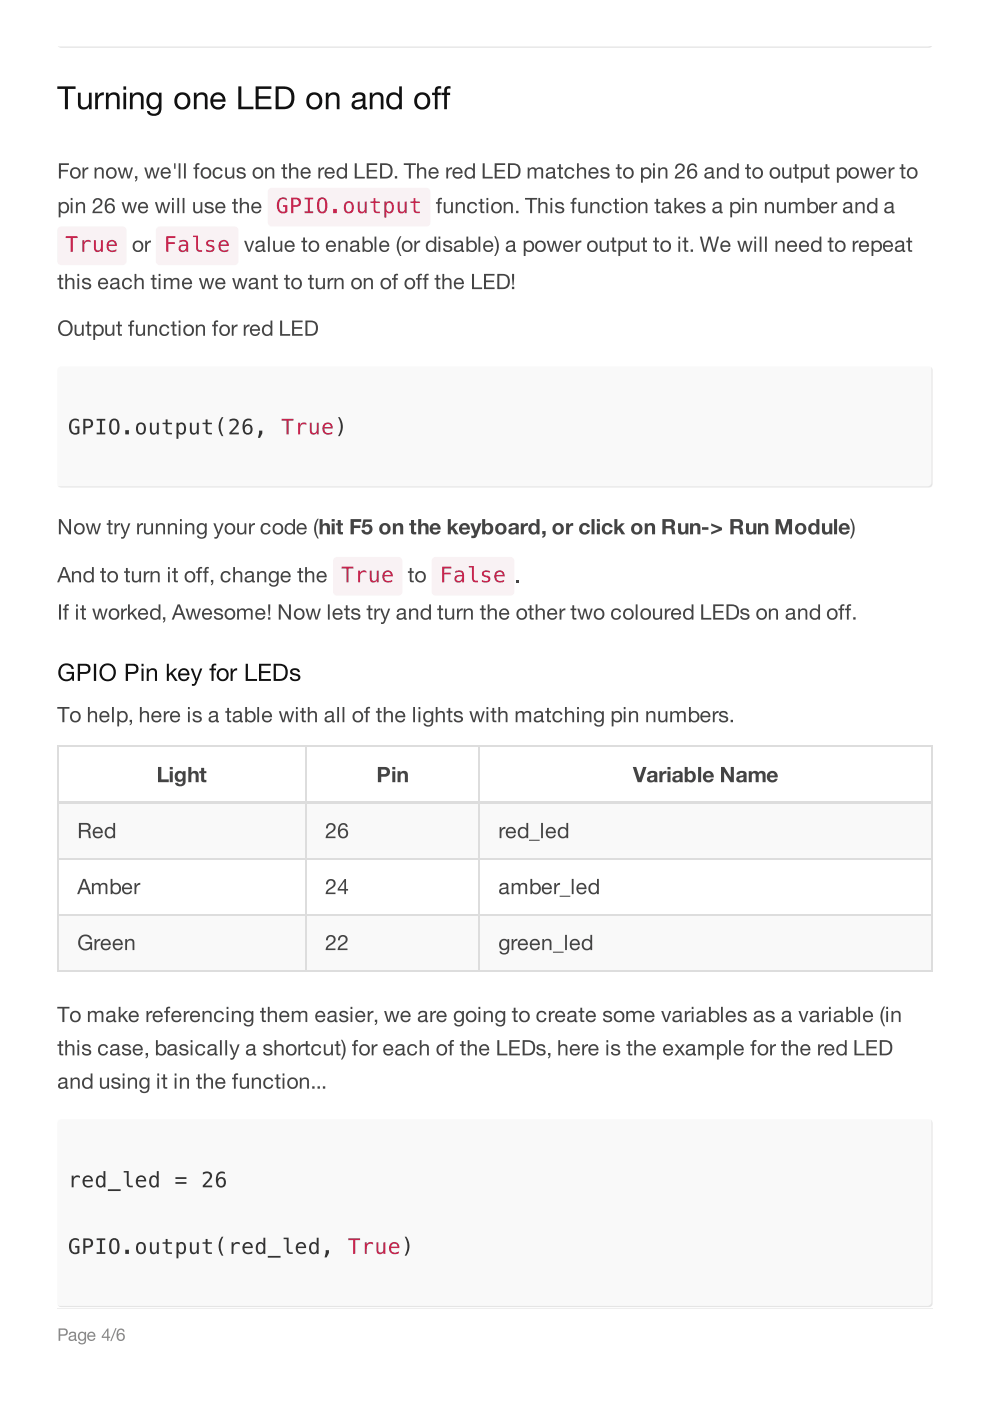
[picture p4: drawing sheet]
<svg xmlns="http://www.w3.org/2000/svg" width="210mm" height="297mm" viewBox="0 0 210 297" stroke-linecap="round" stroke-linejoin="round" font-family="sans-serif">
<path d="M12.1 276.9h185.7v.6h-185.7z" fill="#eee"/>
<path d="M12.8 281.9h.7a.49 .49 0 0 1 .5 .5 .49 .49 0 0 1-.5 .5h-.7zM12.4 281.7v2.6h.4v-1.1a1.63 1.63 0 0 0 1.4-.2 .8 .8 0 0 0 .1-.9 .8 .8 0 0 0-.7-.4zM14.8 282.6l.5-.3a.65 .65 0 0 1 .8 .6v1l.2 .1v.3h-.3l-.2-.3a.66 .66 0 0 1-.9 .3 .66 .66 0 0 1-.3-.9l.7-.2a.35 .35 0 0 0 .4-.1 .35 .35 0 0 0 0-.5 .35 .35 0 0 0-.5 0l-.3 .4h-.3zM14.9 283.6a.45 .45 0 0 0 .4 .5 .45 .45 0 0 0 .5-.5v-.3zM16.8 282.5a.91 .91 0 0 0-.2 1.4 .91 .91 0 0 0 1.3 .1 .59 .59 0 0 1-.2 .7 .59 .59 0 0 1-.8-.2h-.3a.86 .86 0 0 0 1 .5 .86 .86 0 0 0 .6-.9v-1.7h-.2v.2a.74 .74 0 0 0-1.2-.1zM17 282.7a.64 .64 0 0 1 .9 .6 .64 .64 0 0 1-.9 .6l-.2-.6zM19 282.8l.1-.1a.55 .55 0 0 1 .8 .4h-1.1zM18.7 282.6a.94 .94 0 0 0 .1 1.5 .94 .94 0 0 0 1.4-.4h-.3a.56 .56 0 0 1-.7 .3 .56 .56 0 0 1-.4-.6h1.4a.88 .88 0 0 0-.4-1 .88 .88 0 0 0-1.1 .2zM22.7 282.1v1.3h-.9zM22.8 281.7l-1.2 1.7v.3h1.1v.6h.3v-.6h.4v-.3h-.4v-1.7zM24.5 281.6l-1.1 2.7h.2l1.1-2.7zM25 281.9l-.3 .8a1.08 1.08 0 0 0 .2 1.2 1.08 1.08 0 0 0 1.1 .3 .84 .84 0 0 0 .3-1.2 .84 .84 0 0 0-1.3-.1 .65 .65 0 0 1 .2-.7 .65 .65 0 0 1 .8 0l.1 .1h.3a.78 .78 0 0 0-.5-.6 .78 .78 0 0 0-.9 .2zM25 283.4a.6 .6 0 0 1 1.2 0 .6 .6 0 0 1-1.2 0z" fill-rule="evenodd" fill="#888"/>
<g fill="#fff">
<path d="M9.9 9.9h190.1v267.3h-190.1z"/>
<path d="M12.1 9.8h185.7v267.4h-185.7z"/>
</g>
<g fill="#f9f9f9">
<path d="M12.1 9.8h185.7l-.9 .4h-183.9z" fill-rule="evenodd"/>
<path d="M12.4 77.9l.6-.2h183.9a.85 .85 0 0 1 .9 .8v24a.85 .85 0 0 1-.9 .9h-183.9a.85 .85 0 0 1-.9-.9v-24z" fill-rule="evenodd"/>
</g>
<path d="M12.1 157.9h185.7v48.1h-185.7z" fill="#fff"/>
<g fill="#f9f9f9">
<path d="M12.1 170.1h52.6v11.8h-52.6z"/>
<path d="M64.7 170.1h36.7v11.8h-36.7z"/>
<path d="M101.4 170.1h96.1v11.8h-96.1z"/>
<path d="M12.1 193.8h52.6v11.9h-52.6z"/>
<path d="M64.7 193.8h36.7v11.9h-36.7z"/>
<path d="M101.4 193.8h96.1v11.9h-96.1z"/>
</g>
<path d="M12.1 158.1h185.7M12.3 157.9v48.1M64.8 157.9v48.1M101.6 157.9v48.1M197.6 157.9v48.1M12.1 182.1h185.7M12.1 194h185.7M12.1 205.8h185.7" fill="none" stroke="#ddd" stroke-width=".28"/>
<g fill="#ddd">
<path d="M12.1 169.8h52.9v.6h-52.9z"/>
<path d="M64.7 169.8h37v.6h-37z"/>
<path d="M101.4 169.8h96.4v.6h-96.4z"/>
</g>
<path d="M12.4 237.6l.6-.3h183.9a.85 .85 0 0 1 .9 .9v38.1a.85 .85 0 0 1-.9 .9h-183.9a.85 .85 0 0 1-.9-.9v-38.1z" fill-rule="evenodd" fill="#f9f9f9"/>
<path d="M12.2 18.3v.6h1.6v4.3h.6v-4.3h1.6v-.6zM16.5 19.7v2.3a1.24 1.24 0 0 0 .9 1.3 1.24 1.24 0 0 0 1.5-.7v.6h.5v-3.5h-.5v1.9a.9 .9 0 0 1-.7 1.1 .9 .9 0 0 1-1.1-.7v-2.3zM20.2 19.7v3.5h.6v-1.6a1.18 1.18 0 0 1 1.2-1.4v-.6l-.7 .2-.6 .6v-.7zM22.5 19.7v3.5h.5v-2a.9 .9 0 0 1 .7-1.1 .9 .9 0 0 1 1.1 .7v2.4h.6v-2.3a1.24 1.24 0 0 0-.9-1.4 1.24 1.24 0 0 0-1.5 .7v-.5zM26.2 18.3v.7h.5v-.7zM26.2 19.7v3.5h.5v-3.5zM27.5 19.7v3.5h.6v-2a.9 .9 0 0 1 .7-1.1 .9 .9 0 0 1 1.1 .7v2.4h.5v-2.3a1.24 1.24 0 0 0-.9-1.4 1.24 1.24 0 0 0-1.4 .7v-.5zM31.5 20a1.84 1.84 0 0 0-.4 2 1.84 1.84 0 0 0 1.7 1.2l.6-.3 .3-.3a1.09 1.09 0 0 1-.5 1.4 1.09 1.09 0 0 1-1.5-.5h-.5a1.59 1.59 0 0 0 1.8 1.1 1.59 1.59 0 0 0 1.2-1.7v-3.2h-.5v.5a1.39 1.39 0 0 0-2.2-.2zM32 20.3a1.09 1.09 0 0 1 1.4 .1 1.09 1.09 0 0 1 .2 1.3 1.03 1.03 0 0 1-1.1 1 1.03 1.03 0 0 1-.9-1.3l.1-.7zM37.9 20.4a1.19 1.19 0 0 1 1.5 0 1.19 1.19 0 0 1 .3 1.6 1.11 1.11 0 0 1-1.5 .6 1.11 1.11 0 0 1-.6-1.4zM37.4 20.1a1.83 1.83 0 0 0-.1 2.5 1.83 1.83 0 0 0 2.5 .3 1.83 1.83 0 0 0 .3-2.6 1.83 1.83 0 0 0-2.5-.4zM41.1 19.7v3.5h.6v-2a.9 .9 0 0 1 .7-1.1 .9 .9 0 0 1 1 .7v2.4h.6v-2.3a1.24 1.24 0 0 0-.9-1.4 1.24 1.24 0 0 0-1.4 .7v-.5zM45.5 20.4a1.01 1.01 0 0 1 1.1-.3 1.01 1.01 0 0 1 .6 1h-2zM45.1 20.1a1.81 1.81 0 0 0-.2 2.4 1.81 1.81 0 0 0 2.4 .4l.5-.9h-.6a1.03 1.03 0 0 1-1.2 .7 1.03 1.03 0 0 1-.8-1.1h2.6a1.63 1.63 0 0 0-.8-1.8 1.63 1.63 0 0 0-1.9 .3zM50.5 18.3v4.9h3.2v-.6h-2.5v-4.3zM54.2 18.3v4.9h3.4v-.6h-2.8v-1.7h2.6v-.5h-2.6v-1.5h2.7v-.6zM59.1 18.9h1.1a1.6 1.6 0 0 1 1.6 2.1 1.53 1.53 0 0 1-1.6 1.6h-1.1zM58.4 18.3v4.9h1.7a2.15 2.15 0 0 0 2.3-2.6 2.06 2.06 0 0 0-2.3-2.3zM65.9 20.4a1.19 1.19 0 0 1 1.5 0 1.19 1.19 0 0 1 .2 1.6 1.11 1.11 0 0 1-1.4 .6 1.11 1.11 0 0 1-.6-1.4zM65.4 20.1a1.83 1.83 0 0 0-.1 2.5 1.83 1.83 0 0 0 2.4 .3 1.83 1.83 0 0 0 .4-2.6 1.83 1.83 0 0 0-2.6-.4zM69.1 19.7v3.5h.6v-2a.9 .9 0 0 1 .6-1.1 .9 .9 0 0 1 1.1 .7v2.4h.6v-2.3a1.24 1.24 0 0 0-.9-1.4 1.24 1.24 0 0 0-1.5 .7v-.5zM75 19.9a1.75 1.75 0 0 1 2.4 .3l.1 2.3 .1 .2h.2v.4l-.6 .1-.3-.5a1.33 1.33 0 0 1-1.3 .6 1.33 1.33 0 0 1-1.1-1 1.39 1.39 0 0 1 1.7-1.2 .55 .55 0 0 0 .7-.5 .55 .55 0 0 0-.8-.5l-.6 .1-.2 .5h-.6zM75.2 21.9a.67 .67 0 0 0 .3 .8 .67 .67 0 0 0 .8 0l.5-.5 .1-.9-1.2 .3zM78.4 19.7v3.5h.6v-2a.9 .9 0 0 1 .7-1.1 .9 .9 0 0 1 1 .7v2.4h.6v-2.3a1.24 1.24 0 0 0-.9-1.4 1.24 1.24 0 0 0-1.5 .7v-.5zM82.8 20.4a1.19 1.19 0 0 1 1.5 0 1.19 1.19 0 0 1 .3 1.5 1.09 1.09 0 0 1-1.4 .8 1.09 1.09 0 0 1-.7-1.4zM82.4 20a1.82 1.82 0 0 0-.3 2.3 1.82 1.82 0 0 0 2.3 .7l.2-.3v.5h.6v-4.9h-.6v1.8l-.1-.1a1.57 1.57 0 0 0-2.1 0zM88.7 20.4a1.19 1.19 0 0 1 1.6 0 1.19 1.19 0 0 1 .2 1.6 1.11 1.11 0 0 1-1.4 .6 1.11 1.11 0 0 1-.7-1.4zM88.3 20.1a1.83 1.83 0 0 0-.1 2.5 1.83 1.83 0 0 0 2.4 .3 1.83 1.83 0 0 0 .3-2.6 1.83 1.83 0 0 0-2.5-.4zM92.4 18.5l-.2 .4v.8h-.6v.5h.6v3h.6v-3h.7v-.5h-.7v-.5a.55 .55 0 0 1 .7-.4v-.5h-.6zM94.4 18.5l-.2 .4v.8h-.6v.5h.6v3h.6v-3h.6v-.5h-.6v-.5a.55 .55 0 0 1 .7-.4v-.5h-.6z" fill-rule="evenodd" fill="#111"/>
<g fill="#444">
<path d="M12.5 34.6v3.2h.4v-1.4h1.5v-.4h-1.5v-1h1.7v-.4zM15.5 36a.79 .79 0 0 1 1.2 .7 .79 .79 0 0 1-1.2 .6 1.11 1.11 0 0 1 0-1.3zM15.1 35.8a1.22 1.22 0 0 0 .3 1.9 1.22 1.22 0 0 0 1.8-.7 1.22 1.22 0 0 0-1.2-1.5zM17.5 35.5v2.3h.4v-1a.78 .78 0 0 1 .8-.9v-.4l-.5 .1-.3 .4v-.5zM20.1 35.5v2.3h.3v-1.3a.6 .6 0 0 1 .5-.7 .6 .6 0 0 1 .7 .5v1.5h.4v-1.5a.83 .83 0 0 0-.6-.9 .83 .83 0 0 0-1 .5v-.4zM23.1 36a.79 .79 0 0 1 1.2 .7 .79 .79 0 0 1-1.2 .6 1.11 1.11 0 0 1 0-1.3zM22.8 35.8a1.22 1.22 0 0 0 .2 1.9 1.22 1.22 0 0 0 1.8-.7 1.22 1.22 0 0 0-1.2-1.5zM24.9 35.5l.8 2.3h.4l.5-1.8 .4 1.8h.5l.7-2.3h-.4l-.5 1.9-.5-1.9h-.4l-.5 1.9-.5-1.9zM28.6 37.3v.5l.3 .1-.3 .6 .5-.4v-.8zM30.6 35.5l.7 2.3h.4l.5-1.8 .5 1.8h.4l.8-2.3h-.4l-.6 1.9-.5-1.9h-.4l-.5 1.9-.5-1.9zM34.7 36a.67 .67 0 0 1 .7-.2 .67 .67 0 0 1 .4 .7h-1.3zM34.4 35.8a1.17 1.17 0 0 0 0 1.7 1.17 1.17 0 0 0 1.7-.2l.1-.2h-.4a.69 .69 0 0 1-.8 .4 .69 .69 0 0 1-.5-.7h1.7a1.09 1.09 0 0 0-.5-1.2 1.09 1.09 0 0 0-1.3 .2zM36.9 34.6v1.2h.3v-1.2zM37.9 34.6v3.2h.4v-3.2zM39 34.6v3.2h.4v-3.2zM41.6 34.7l-.2 .8h-.4v.4h.4v1.9h.4v-1.9h.4v-.4h-.4v-.4l.5-.1v-.4zM43.2 36a.79 .79 0 0 1 1.2 .7 .79 .79 0 0 1-1.2 .6 1.11 1.11 0 0 1 0-1.3zM42.8 35.8a1.22 1.22 0 0 0 .3 1.9 1.22 1.22 0 0 0 1.8-.7 1.22 1.22 0 0 0-1.2-1.5zM45.3 35.8a1.16 1.16 0 0 0 .1 1.8 1.16 1.16 0 0 0 1.7-.3l.1-.3h-.4a.7 .7 0 0 1-.9 .5 .7 .7 0 0 1-.4-1 .67 .67 0 0 1 .5-.7 .67 .67 0 0 1 .8 .5h.4a1.04 1.04 0 0 0-.8-.8 1.04 1.04 0 0 0-1.1 .3zM47.7 35.5v1.5a.84 .84 0 0 0 .7 .9 .84 .84 0 0 0 .9-.4v.3h.4v-2.3h-.4v1.3a.6 .6 0 0 1-.5 .7 .6 .6 0 0 1-.7-.4v-1.6zM50.4 35.7a.72 .72 0 0 0-.1 .8 .72 .72 0 0 0 .8 .3 .39 .39 0 0 1 .5 .2 .39 .39 0 0 1-.1 .5l-.3 .1a.52 .52 0 0 1-.7-.5h-.4a1.03 1.03 0 0 0 1 .8 1.03 1.03 0 0 0 1-.7 1.43 1.43 0 0 0-1.4-.9 .39 .39 0 0 1 .1-.5 .39 .39 0 0 1 .6 0l.2 .4h.4a.99 .99 0 0 0-1.6-.5zM54.2 36a.79 .79 0 0 1 1.2 .7 .79 .79 0 0 1-1.2 .6 1.11 1.11 0 0 1 0-1.3zM53.8 35.8a1.22 1.22 0 0 0 .3 1.9 1.22 1.22 0 0 0 1.8-.7 1.22 1.22 0 0 0-1.2-1.5zM56.2 35.5v2.3h.4v-1.3a.6 .6 0 0 1 .5-.7 .6 .6 0 0 1 .7 .5v1.5h.4v-1.5a.83 .83 0 0 0-.7-.9 .83 .83 0 0 0-.9 .5v-.4zM60 34.8v.7h-.4v.4h.4v1.4a.55 .55 0 0 0 .3 .6 .55 .55 0 0 0 .6-.1v-.3h-.4l-.1-.2v-1.4h.5v-.4h-.5v-.7zM61.3 34.6v3.2h.4v-1.3a.6 .6 0 0 1 .4-.7 .6 .6 0 0 1 .8 .5v1.5h.3v-1.5a.84 .84 0 0 0-.6-.8 .84 .84 0 0 0-.9 .4v-1.3zM64.3 36a.67 .67 0 0 1 .8-.2 .67 .67 0 0 1 .4 .7h-1.4zM64 35.8a1.17 1.17 0 0 0 0 1.7 1.17 1.17 0 0 0 1.8-.2v-.2h-.3a.69 .69 0 0 1-.8 .4 .69 .69 0 0 1-.6-.7h1.8a1.09 1.09 0 0 0-.6-1.2 1.09 1.09 0 0 0-1.3 .2zM67.5 35.5v2.3h.4v-1a.78 .78 0 0 1 .8-.9v-.4l-.5 .1-.3 .4v-.5zM69.4 36a.67 .67 0 0 1 .7-.2 .67 .67 0 0 1 .5 .7h-1.4zM69.1 35.8a1.17 1.17 0 0 0 0 1.7 1.17 1.17 0 0 0 1.8-.2v-.2h-.4a.69 .69 0 0 1-.8 .4 .69 .69 0 0 1-.5-.7h1.8a1.09 1.09 0 0 0-.6-1.2 1.09 1.09 0 0 0-1.3 .2zM72 36a.85 .85 0 0 1 1.2 .5 .85 .85 0 0 1-.7 1.1 .94 .94 0 0 1-.5-1.6zM71.6 35.8a1.2 1.2 0 0 0-.1 1.6 1.2 1.2 0 0 0 1.6 .3l.1-.2v.3h.4v-3.2h-.4v1.2l-.5-.3a1.06 1.06 0 0 0-1.1 .3zM75.2 34.6v3.2h2.2v-.3h-1.8v-2.9zM77.8 34.6v3.2h2.2v-.3h-1.8v-1.1h1.7v-.4h-1.7v-1h1.8v-.4zM81 35h.7a1.32 1.32 0 0 1 1.1 .9 1.32 1.32 0 0 1-.4 1.4l-.5 .2h-.9zM80.6 34.6v3.2h1.1a1.61 1.61 0 0 0 1.6-1.6 1.61 1.61 0 0 0-1.6-1.6zM83.7 37.3v.5h.5v-.5zM85.6 34.6v.4h1.1v2.8h.4v-2.8h1.1v-.4zM88.4 34.6v3.2h.4v-1.3a.6 .6 0 0 1 .5-.7 .6 .6 0 0 1 .7 .5v1.5h.4v-1.5a.84 .84 0 0 0-.6-.8 .84 .84 0 0 0-1 .4v-1.3zM91.4 36a.67 .67 0 0 1 .8-.2 .67 .67 0 0 1 .4 .7h-1.3zM91.2 35.8a1.17 1.17 0 0 0 0 1.7 1.17 1.17 0 0 0 1.7-.2l.1-.2h-.4a.69 .69 0 0 1-.8 .4 .69 .69 0 0 1-.5-.7h1.7a1.09 1.09 0 0 0-.5-1.2 1.09 1.09 0 0 0-1.3 .2zM94.6 35.5v2.3h.4v-1a.78 .78 0 0 1 .9-.9v-.4l-.6 .1-.3 .4v-.5zM96.5 36a.67 .67 0 0 1 .8-.2 .67 .67 0 0 1 .4 .7h-1.4zM96.2 35.8a1.17 1.17 0 0 0 0 1.7 1.17 1.17 0 0 0 1.8-.2l.1-.2h-.4a.69 .69 0 0 1-.8 .4 .69 .69 0 0 1-.6-.7h1.8a1.09 1.09 0 0 0-.6-1.2 1.09 1.09 0 0 0-1.3 .2zM99.1 36a.85 .85 0 0 1 1.2 .5 .85 .85 0 0 1-.7 1.1 .94 .94 0 0 1-.5-1.6zM98.7 35.8a1.2 1.2 0 0 0-.1 1.6 1.2 1.2 0 0 0 1.6 .3l.1-.2v.3h.4v-3.2h-.4v1.2l-.5-.3a1.06 1.06 0 0 0-1.1 .3zM102.3 34.6v3.2h2.2v-.3h-1.7v-2.9zM104.9 34.6v3.2h2.2v-.3h-1.8v-1.1h1.7v-.4h-1.7v-1h1.8v-.4zM108.1 35h.8a1.32 1.32 0 0 1 1 .9 1.32 1.32 0 0 1-.4 1.4l-.5 .2h-.9zM107.7 34.6v3.2h1.1a1.61 1.61 0 0 0 1.6-1.6 1.61 1.61 0 0 0-1.6-1.6zM111.9 35.5v2.3h.4v-1.4a.53 .53 0 0 1 .5-.6 .53 .53 0 0 1 .5 .5v1.5h.4v-1.4a.54 .54 0 0 1 .5-.6 .54 .54 0 0 1 .6 .5v1.5h.4v-1.7a.8 .8 0 0 0-.7-.7 .8 .8 0 0 0-.9 .5 .82 .82 0 0 0-1.4 0v-.4zM116 35.7a1.02 1.02 0 0 1 1.7 .4v1.3l.2 .1v.3l-.4 .1-.2-.4a.81 .81 0 0 1-1.1 .4 .81 .81 0 0 1-.3-1.1l.8-.3a.39 .39 0 0 0 .5-.1 .39 .39 0 0 0-.1-.5 .68 .68 0 0 0-.9 .3h-.4zM116.2 37a.51 .51 0 0 0 .3 .6 .51 .51 0 0 0 .6-.2l.2-.8zM118.5 34.8v.7h-.4v.4h.4v1.4a.55 .55 0 0 0 .3 .6 .55 .55 0 0 0 .6-.1v-.3h-.4l-.1-.2v-1.4h.5v-.4h-.5v-.7zM119.9 35.8a1.16 1.16 0 0 0 .1 1.8 1.16 1.16 0 0 0 1.7-.3l.1-.3h-.4a.7 .7 0 0 1-.9 .5 .7 .7 0 0 1-.4-1 .67 .67 0 0 1 .5-.7 .67 .67 0 0 1 .8 .5h.4a1.04 1.04 0 0 0-.8-.8 1.04 1.04 0 0 0-1.1 .3zM122.3 34.6v3.2h.4v-1.3a.6 .6 0 0 1 .5-.7 .6 .6 0 0 1 .7 .5v1.5h.4v-1.5a.84 .84 0 0 0-.6-.8 .84 .84 0 0 0-1 .4v-1.3zM125.4 36a.67 .67 0 0 1 .7-.2 .67 .67 0 0 1 .4 .7h-1.3zM125.1 35.8a1.17 1.17 0 0 0 0 1.7 1.17 1.17 0 0 0 1.7-.2l.1-.2h-.4a.69 .69 0 0 1-.8 .4 .69 .69 0 0 1-.5-.7h1.7a1.09 1.09 0 0 0-.5-1.2 1.09 1.09 0 0 0-1.3 .2zM127.5 35.7a.72 .72 0 0 0 0 .8 .72 .72 0 0 0 .8 .3 .39 .39 0 0 1 .5 .2 .39 .39 0 0 1-.1 .5l-.4 .1a.52 .52 0 0 1-.6-.5h-.4a1.03 1.03 0 0 0 .9 .8 1.03 1.03 0 0 0 1.1-.7 1.43 1.43 0 0 0-1.4-.9 .39 .39 0 0 1 .1-.5 .39 .39 0 0 1 .5 0l.3 .4h.4a.99 .99 0 0 0-1.7-.5zM131 34.8v.7h-.4v.4h.4v1.4a.55 .55 0 0 0 .2 .6 .55 .55 0 0 0 .6-.1v-.3h-.4l-.1-.2v-1.4h.5v-.4h-.5v-.7zM132.7 36a.79 .79 0 0 1 1.3 .7 .79 .79 0 0 1-1.3 .6 1.11 1.11 0 0 1 0-1.3zM132.4 35.8a1.22 1.22 0 0 0 .2 1.9 1.22 1.22 0 0 0 1.8-.7 1.22 1.22 0 0 0-1.2-1.5zM135.9 35.5v3.2h.4v-1.2a1.11 1.11 0 0 0 1.5 .2 1.11 1.11 0 0 0 .3-1.5 1.01 1.01 0 0 0-.8-.7 1.01 1.01 0 0 0-1 .3v-.3zM136.5 36a.85 .85 0 0 1 1.2 .5 .85 .85 0 0 1-.7 1.1 .93 .93 0 0 1-.7-.7 .93 .93 0 0 1 .2-.9zM138.5 34.6v.5h.3v-.5zM138.5 35.5v2.3h.3v-2.3zM139.6 35.5v2.3h.4v-1.3a.6 .6 0 0 1 .4-.7 .6 .6 0 0 1 .7 .5v1.5h.4v-1.5a.83 .83 0 0 0-.6-.9 .83 .83 0 0 0-1 .5v-.4zM143.4 35l-.2 .8h.3a.66 .66 0 0 1 .6-.8 .66 .66 0 0 1 .7 .5 .66 .66 0 0 1-.5 .8l-.1 .1a1.65 1.65 0 0 0-1.1 1.4h2.1v-.3h-1.7l.2-.4 .6-.3a1.06 1.06 0 0 0 .9-1.1 1.06 1.06 0 0 0-1-1.1zM146.1 34.9a2.14 2.14 0 0 0 .3 2.9 1.04 1.04 0 0 0 1.3-.3 1.04 1.04 0 0 0-.2-1.4 1.04 1.04 0 0 0-1.4 .1 .8 .8 0 0 1 .2-1 .8 .8 0 0 1 1 .1l.1 .2h.4a.95 .95 0 0 0-.7-.8 .95 .95 0 0 0-1 .2zM146.1 36.8a.7 .7 0 0 1 1.4 0 .7 .7 0 0 1-1.4 0zM149.6 35.7a1.02 1.02 0 0 1 1.7 .4v1.3l.2 .1v.3l-.4 .1-.2-.4a.81 .81 0 0 1-1.1 .4 .81 .81 0 0 1-.3-1.1l.8-.3a.39 .39 0 0 0 .5-.1 .39 .39 0 0 0-.1-.5 .68 .68 0 0 0-.9 .3h-.4zM149.8 37a.51 .51 0 0 0 .3 .6 .51 .51 0 0 0 .6-.2l.2-.8zM152 35.5v2.3h.4v-1.3a.6 .6 0 0 1 .4-.7 .6 .6 0 0 1 .8 .5v1.5h.3v-1.5a.83 .83 0 0 0-.6-.9 .83 .83 0 0 0-.9 .5v-.4zM155.1 36a.85 .85 0 0 1 1.2 .5 .85 .85 0 0 1-.8 1.1 .94 .94 0 0 1-.4-1.6zM154.7 35.8a1.2 1.2 0 0 0-.1 1.6 1.2 1.2 0 0 0 1.5 .3l.1-.2v.3h.4v-3.2h-.4v1.2l-.4-.3a1.06 1.06 0 0 0-1.1 .3zM158.4 34.8v.7h-.4v.4h.4v1.4a.55 .55 0 0 0 .2 .6 .55 .55 0 0 0 .6-.1v-.3h-.4l-.1-.2v-1.4h.5v-.4h-.5v-.7zM160.1 36a.79 .79 0 0 1 1.3 .7 .79 .79 0 0 1-1.3 .6 1.11 1.11 0 0 1 0-1.3zM159.8 35.8a1.22 1.22 0 0 0 .2 1.9 1.22 1.22 0 0 0 1.8-.7 1.22 1.22 0 0 0-1.2-1.5zM163.8 36a.79 .79 0 0 1 1.2 .7 .79 .79 0 0 1-1.2 .6 1.11 1.11 0 0 1 0-1.3zM163.5 35.8a1.22 1.22 0 0 0 .2 1.9 1.22 1.22 0 0 0 1.8-.7 1.22 1.22 0 0 0-1.2-1.5zM165.8 35.5v1.5a.84 .84 0 0 0 .7 .9 .84 .84 0 0 0 .9-.4v.3h.4v-2.3h-.4v1.3a.6 .6 0 0 1-.5 .7 .6 .6 0 0 1-.7-.4v-1.6zM168.5 34.8v.7h-.4v.4h.4v1.4a.55 .55 0 0 0 .3 .6 .55 .55 0 0 0 .6-.1v-.3h-.4l-.1-.2v-1.4h.5v-.4h-.5v-.7zM169.8 35.5v3.2h.4v-1.2a1.11 1.11 0 0 0 1.5 .2 1.11 1.11 0 0 0 .3-1.5 1.01 1.01 0 0 0-.8-.7 1.01 1.01 0 0 0-1 .3v-.3zM170.4 36a.85 .85 0 0 1 1.2 .5 .85 .85 0 0 1-.7 1.1 .93 .93 0 0 1-.7-.7 .93 .93 0 0 1 .2-.9zM172.3 35.5v1.5a.84 .84 0 0 0 .7 .9 .84 .84 0 0 0 .9-.4v.3h.4v-2.3h-.4v1.3a.6 .6 0 0 1-.5 .7 .6 .6 0 0 1-.7-.4v-1.6zM175 34.8v.7h-.4v.4h.4v1.4a.55 .55 0 0 0 .3 .6 .55 .55 0 0 0 .6-.1v-.3h-.4l-.1-.2v-1.4h.5v-.4h-.5v-.7zM177.4 35.5v3.2h.4v-1.2a1.11 1.11 0 0 0 1.5 .2 1.11 1.11 0 0 0 .3-1.5 1.01 1.01 0 0 0-.8-.7 1.01 1.01 0 0 0-1 .3v-.3zM178.1 36a.85 .85 0 0 1 1.2 .5 .85 .85 0 0 1-.8 1.1 .93 .93 0 0 1-.7-.7 .93 .93 0 0 1 .3-.9zM180.5 36a.79 .79 0 0 1 1.2 .7 .79 .79 0 0 1-1.2 .6 1.11 1.11 0 0 1 0-1.3zM180.1 35.8a1.22 1.22 0 0 0 .3 1.9 1.22 1.22 0 0 0 1.8-.7 1.22 1.22 0 0 0-1.2-1.5zM182.3 35.5l.8 2.3h.4l.4-1.8 .5 1.8h.4l.8-2.3h-.4l-.5 1.9-.5-1.9h-.5l-.4 1.9-.6-1.9zM186.4 36a.67 .67 0 0 1 .7-.2 .67 .67 0 0 1 .4 .7h-1.3zM186.1 35.8a1.17 1.17 0 0 0 0 1.7 1.17 1.17 0 0 0 1.7-.2l.1-.2h-.4a.69 .69 0 0 1-.8 .4 .69 .69 0 0 1-.5-.7h1.7a1.09 1.09 0 0 0-.5-1.2 1.09 1.09 0 0 0-1.3 .2zM188.4 35.5v2.3h.4v-1a.78 .78 0 0 1 .9-.9v-.4l-.6 .1-.3 .4v-.5zM191.1 34.8v.7h-.4v.4h.4v1.4a.55 .55 0 0 0 .3 .6 .55 .55 0 0 0 .6-.1v-.3h-.4l-.1-.2v-1.4h.5v-.4h-.5v-.7zM192.9 36a.79 .79 0 0 1 1.2 .7 .79 .79 0 0 1-1.2 .6 1.11 1.11 0 0 1 0-1.3zM192.6 35.8a1.22 1.22 0 0 0 .2 1.9 1.22 1.22 0 0 0 1.8-.7 1.22 1.22 0 0 0-1.2-1.5z" fill-rule="evenodd"/>
<path d="M12.4 42.9v3.2h.4v-1.2a1.11 1.11 0 0 0 1.5 .1 1.11 1.11 0 0 0 .3-1.4 1.01 1.01 0 0 0-.8-.8 1.01 1.01 0 0 0-1 .4v-.3zM13.1 43.3a.85 .85 0 0 1 1.2 .5 .85 .85 0 0 1-.8 1.1 .93 .93 0 0 1-.7-.6 .93 .93 0 0 1 .3-1zM15 42v.4h.4v-.4zM15 42.9v2.3h.4v-2.3zM16.1 42.9v2.3h.4v-1.3a.6 .6 0 0 1 .4-.7 .6 .6 0 0 1 .8 .4v1.6h.3v-1.5a.83 .83 0 0 0-.6-.9 .83 .83 0 0 0-.9 .4v-.3zM19.9 42.3l-.2 .8h.4a.66 .66 0 0 1 .5-.7 .66 .66 0 0 1 .8 .5 .66 .66 0 0 1-.6 .8l-.1 .1a1.65 1.65 0 0 0-1.1 1.4h2.1v-.3h-1.7l.3-.4 .5-.4a1.06 1.06 0 0 0 .9-1.1 1.06 1.06 0 0 0-1-1zM22.7 42.2a2.14 2.14 0 0 0 .2 3 1.04 1.04 0 0 0 1.3-.4 1.04 1.04 0 0 0-.2-1.4 1.04 1.04 0 0 0-1.4 .2 .8 .8 0 0 1 .2-1 .8 .8 0 0 1 1 0l.1 .2h.4a.95 .95 0 0 0-.6-.8 .95 .95 0 0 0-1 .2zM22.6 44.2a.7 .7 0 0 1 1.4 0 .7 .7 0 0 1-1.4 0zM25.8 42.9l.7 2.3h.4l.5-1.9 .5 1.9h.4l.7-2.3h-.3l-.6 1.9-.5-1.9h-.4l-.5 1.9-.5-1.9zM29.9 43.3a.67 .67 0 0 1 .7-.1 .67 .67 0 0 1 .4 .6h-1.3zM29.6 43.1a1.17 1.17 0 0 0 0 1.8 1.17 1.17 0 0 0 1.7-.2l.1-.2h-.4a.69 .69 0 0 1-.8 .4 .69 .69 0 0 1-.5-.8h1.7a1.09 1.09 0 0 0-.5-1.2 1.09 1.09 0 0 0-1.3 .2zM32.8 42.9l.8 2.3h.4l.5-1.9 .5 1.9h.4l.7-2.3h-.4l-.5 1.9-.5-1.9h-.4l-.5 1.9-.5-1.9zM36.5 42v.4h.3v-.4zM36.5 42.9v2.3h.3v-2.3zM37.6 42v3.2h.4v-3.2zM38.7 42v3.2h.4v-3.2zM41 42.9v1.5a.84 .84 0 0 0 .6 .8 .84 .84 0 0 0 .9-.4v.4h.4v-2.3h-.4v1.3a.6 .6 0 0 1-.4 .7 .6 .6 0 0 1-.8-.5v-1.5zM43.6 43.1a.72 .72 0 0 0 0 .8 .72 .72 0 0 0 .8 .3 .39 .39 0 0 1 .5 .1 .39 .39 0 0 1-.2 .5l-.3 .1a.52 .52 0 0 1-.7-.4h-.3a1.03 1.03 0 0 0 .9 .7 1.03 1.03 0 0 0 1-.7 1.42 1.42 0 0 0-1.3-.8 .39 .39 0 0 1 0-.6 .39 .39 0 0 1 .6 .1l.3 .3h.3a.99 .99 0 0 0-1.6-.4zM46.2 43.3a.67 .67 0 0 1 .8-.1 .67 .67 0 0 1 .4 .6h-1.4zM45.9 43.1a1.17 1.17 0 0 0 .1 1.8 1.17 1.17 0 0 0 1.7-.2l.1-.2h-.4a.69 .69 0 0 1-.8 .4 .69 .69 0 0 1-.6-.8h1.8a1.09 1.09 0 0 0-.5-1.2 1.09 1.09 0 0 0-1.4 .2zM49.6 42.2v.7h-.4v.3h.4v1.5a.55 .55 0 0 0 .3 .5 .55 .55 0 0 0 .5 0v-.3l-.3-.1-.1-.2v-1.4h.4v-.3h-.4v-.7zM50.9 42v3.2h.3v-1.3a.6 .6 0 0 1 .5-.7 .6 .6 0 0 1 .7 .4v1.6h.4v-1.5a.84 .84 0 0 0-.6-.9 .84 .84 0 0 0-1 .4v-1.2zM53.9 43.3a.67 .67 0 0 1 .7-.1 .67 .67 0 0 1 .4 .6h-1.3zM53.6 43.1a1.17 1.17 0 0 0 0 1.8 1.17 1.17 0 0 0 1.7-.2l.1-.2h-.4a.69 .69 0 0 1-.8 .4 .69 .69 0 0 1-.5-.8h1.7a1.09 1.09 0 0 0-.5-1.2 1.09 1.09 0 0 0-1.3 .2z" fill-rule="evenodd"/>
</g>
<path d="M57 40.1l.6-.3h32.8a.85 .85 0 0 1 .8 .9v6.5a.85 .85 0 0 1-.8 .8h-32.8a.85 .85 0 0 1-.8-.8v-6.5z" fill-rule="evenodd" fill="#f9f2f4"/>
<path d="M59.2 42.1l.5-.2h.7l.4 .2v.4a.92 .92 0 0 0-1.1-.2 .92 .92 0 0 0-.5 .9 1.18 1.18 0 0 0 1 1.7l.3-.1v-.9h-.5v-.4h.9v1.4a1.36 1.36 0 0 1-1.6 .2 1.36 1.36 0 0 1-.6-1.5l.1-.8zM62.2 42.3v1.2h.5a.62 .62 0 0 0 .7-.6 .62 .62 0 0 0-.7-.6zM61.7 41.9a1.94 1.94 0 0 1 2 .4 1 1 0 0 1 0 1.1 1 1 0 0 1-1 .5h-.5v1.3h-.5zM64.6 41.9h1.8v.4h-.7v2.5h.7v.4h-1.8v-.4h.7v-2.5h-.7zM67.9 42.3a2.47 2.47 0 0 0 .2 2.6h.2a1.27 1.27 0 0 0 .6-1.7 .69 .69 0 0 0-.1-.8 .69 .69 0 0 0-.9-.1zM67.6 42.1a1.1 1.1 0 0 1 1.3-.1 1.1 1.1 0 0 1 .5 1.1 1.56 1.56 0 0 1-1.1 2.2 1.3 1.3 0 0 1-1.1-1.7l.2-1.1zM70.6 44.3h.8v.9h-.8zM73.6 43.1a1.11 1.11 0 0 0 .4 1.8 1.04 1.04 0 0 0 .6-.9 1.04 1.04 0 0 0-.6-1zM73.2 43a1.13 1.13 0 0 1 1.4-.1 1.13 1.13 0 0 1 .4 1.4 1.06 1.06 0 0 1-1.2 .9 1.06 1.06 0 0 1-.9-1.2zM75.9 42.7h.4v1.6a.56 .56 0 0 0 .6 .6 .56 .56 0 0 0 .4-.8v-1.4h.4v2.5h-.4v-.4a.8 .8 0 0 1-1 .4 .8 .8 0 0 1-.4-.9zM79.2 42h.4v.7h.9v.3h-.9v1.6l.3 .2 .6 .1v.3h-.7l-.5-.3-.1-1.9h-.7v-.3h.7zM81.5 42.7h.4v.3a.94 .94 0 0 1 1.2-.2 .94 .94 0 0 1 .4 1.2 .95 .95 0 0 1-.4 1.1 .95 .95 0 0 1-1.2-.2v1.2h-.4zM82.2 43.1a1.13 1.13 0 0 0 .3 1.8 1.06 1.06 0 0 0 .6-.9 1.06 1.06 0 0 0-.6-1zM84.3 42.7h.4v1.6a.56 .56 0 0 0 .7 .6 .56 .56 0 0 0 .4-.8v-1.4h.4v2.5h-.4v-.4a.8 .8 0 0 1-1 .4 .8 .8 0 0 1-.5-.9zM87.7 42h.4v.7h.9v.3h-.9v1.6l.2 .2 .7 .1v.3h-.8l-.4-.3-.1-1.9h-.7v-.3h.7z" fill-rule="evenodd" fill="#c7254e"/>
<path d="M93 42.1l-.2 .8h-.4v.3h.4v2h.4v-2h.5v-.3h-.5v-.5l.5-.1v-.3zM94.1 42.9v1.5a.84 .84 0 0 0 .6 .8 .84 .84 0 0 0 1-.4v.4h.3v-2.3h-.4v1.3a.6 .6 0 0 1-.4 .7 .6 .6 0 0 1-.7-.5v-1.5zM96.6 42.9v2.3h.4v-1.3a.6 .6 0 0 1 .5-.7 .6 .6 0 0 1 .7 .4v1.6h.4v-1.5a.83 .83 0 0 0-.7-.9 .83 .83 0 0 0-.9 .4v-.3zM99.3 43.2a1.16 1.16 0 0 0 .1 1.7 1.16 1.16 0 0 0 1.7-.3l.1-.3h-.4a.7 .7 0 0 1-.9 .6 .7 .7 0 0 1-.4-1 .67 .67 0 0 1 .5-.7 .67 .67 0 0 1 .8 .4h.4a1.04 1.04 0 0 0-.8-.8 1.04 1.04 0 0 0-1.1 .4zM101.9 42.2v.7h-.4v.3h.4v1.5a.55 .55 0 0 0 .2 .5 .55 .55 0 0 0 .6 0v-.3l-.4-.1-.1-.2v-1.4h.5v-.3h-.5v-.7zM103.1 42v.4h.4v-.4zM103.1 42.9v2.3h.4v-2.3zM104.7 43.4a.79 .79 0 0 1 1.3 .6 .79 .79 0 0 1-1.3 .7 1.11 1.11 0 0 1 0-1.3zM104.4 43.2a1.22 1.22 0 0 0 .3 1.9 1.22 1.22 0 0 0 1.8-.8 1.22 1.22 0 0 0-1.2-1.5zM106.8 42.9v2.3h.4v-1.3a.6 .6 0 0 1 .4-.7 .6 .6 0 0 1 .7 .4v1.6h.4v-1.5a.83 .83 0 0 0-.6-.9 .83 .83 0 0 0-.9 .4v-.3zM109.4 44.7v.5h.5v-.5zM111.3 42v.3h1.1v2.9h.4v-2.9h1.1v-.3zM114.1 42v3.2h.4v-1.3a.6 .6 0 0 1 .5-.7 .6 .6 0 0 1 .7 .4v1.6h.4v-1.5a.84 .84 0 0 0-.6-.9 .84 .84 0 0 0-1 .4v-1.2zM116.7 42v.4h.4v-.4zM116.7 42.9v2.3h.4v-2.3zM117.9 43.1a.72 .72 0 0 0 0 .8 .72 .72 0 0 0 .8 .3 .39 .39 0 0 1 .5 .1 .39 .39 0 0 1-.2 .5l-.3 .1a.52 .52 0 0 1-.7-.4h-.3a1.03 1.03 0 0 0 .9 .7 1.03 1.03 0 0 0 1-.7 1.42 1.42 0 0 0-1.3-.8 .39 .39 0 0 1 .1-.6 .39 .39 0 0 1 .5 .1l.3 .3h.3a.99 .99 0 0 0-1.6-.4zM121.5 42.1l-.1 .8h-.4v.3h.4v2h.3v-2h.5v-.3h-.5l.1-.5 .5-.1v-.3zM122.6 42.9v1.5a.84 .84 0 0 0 .6 .8 .84 .84 0 0 0 1-.4v.4h.4v-2.3h-.4v1.3a.6 .6 0 0 1-.5 .7 .6 .6 0 0 1-.7-.5v-1.5zM125.2 42.9v2.3h.3v-1.3a.6 .6 0 0 1 .5-.7 .6 .6 0 0 1 .7 .4v1.6h.4v-1.5a.83 .83 0 0 0-.6-.9 .83 .83 0 0 0-1 .4v-.3zM127.8 43.2a1.16 1.16 0 0 0 .1 1.7 1.16 1.16 0 0 0 1.7-.3l.1-.3h-.4a.7 .7 0 0 1-.9 .6 .7 .7 0 0 1-.4-1 .67 .67 0 0 1 .5-.7 .67 .67 0 0 1 .8 .4h.4a1.04 1.04 0 0 0-.8-.8 1.04 1.04 0 0 0-1.1 .4zM130.4 42.2v.7h-.4v.3h.4v1.5a.55 .55 0 0 0 .3 .5 .55 .55 0 0 0 .5 0v-.3l-.3-.1-.1-.2v-1.4h.4v-.3h-.4v-.7zM131.7 42v.4h.4v-.4zM131.7 42.9v2.3h.4v-2.3zM133.3 43.4a.79 .79 0 0 1 1.2 .6 .79 .79 0 0 1-1.2 .7 1.11 1.11 0 0 1 0-1.3zM133 43.2a1.22 1.22 0 0 0 .2 1.9 1.22 1.22 0 0 0 1.8-.8 1.22 1.22 0 0 0-1.2-1.5zM135.3 42.9v2.3h.4v-1.3a.6 .6 0 0 1 .5-.7 .6 .6 0 0 1 .7 .4v1.6h.4v-1.5a.83 .83 0 0 0-.6-.9 .83 .83 0 0 0-1 .4v-.3zM139.2 42.2v.7h-.4v.3h.4v1.5a.55 .55 0 0 0 .2 .5 .55 .55 0 0 0 .6 0v-.3l-.4-.1-.1-.2v-1.4h.5v-.3h-.5v-.7zM140.6 43.1a1.02 1.02 0 0 1 1.6 .3l.1 1.4 .2 .1v.3h-.4l-.2-.3a.81 .81 0 0 1-1.1 .3 .81 .81 0 0 1-.4-1l.8-.4a.39 .39 0 0 0 .6 0 .39 .39 0 0 0-.1-.6 .68 .68 0 0 0-.9 .4h-.4zM140.8 44.3a.51 .51 0 0 0 .2 .7 .51 .51 0 0 0 .7-.3l.2-.7zM143 42v3.2h.4v-.9l.3-.3 .8 1.2h.5l-1-1.5 .9-.8h-.5l-1 1v-1.9zM145.7 43.3a.67 .67 0 0 1 .7-.1 .67 .67 0 0 1 .4 .6h-1.3zM145.4 43.1a1.17 1.17 0 0 0 0 1.8 1.17 1.17 0 0 0 1.7-.2l.1-.2h-.4a.69 .69 0 0 1-.8 .4 .69 .69 0 0 1-.5-.8h1.7a1.09 1.09 0 0 0-.5-1.2 1.09 1.09 0 0 0-1.3 .2zM147.8 43.1a.72 .72 0 0 0 0 .8 .72 .72 0 0 0 .8 .3 .39 .39 0 0 1 .5 .1 .39 .39 0 0 1-.1 .5l-.4 .1a.52 .52 0 0 1-.6-.4h-.4a1.03 1.03 0 0 0 1 .7 1.03 1.03 0 0 0 1-.7 1.42 1.42 0 0 0-1.4-.8 .39 .39 0 0 1 .1-.6 .39 .39 0 0 1 .5 .1l.3 .3h.4a.99 .99 0 0 0-1.7-.4zM151.3 43.1a1.02 1.02 0 0 1 1.7 .3v1.4l.2 .1v.3h-.4l-.2-.3a.81 .81 0 0 1-1.1 .3 .81 .81 0 0 1-.3-1l.8-.4a.39 .39 0 0 0 .5 0 .39 .39 0 0 0-.1-.6 .68 .68 0 0 0-.9 .4h-.4zM151.5 44.3a.51 .51 0 0 0 .3 .7 .51 .51 0 0 0 .6-.3l.2-.7zM154.8 42.9v3.2h.4v-1.2a1.11 1.11 0 0 0 1.5 .1 1.11 1.11 0 0 0 .3-1.4 1.01 1.01 0 0 0-.8-.8 1.01 1.01 0 0 0-1 .4v-.3zM155.5 43.3a.85 .85 0 0 1 1.2 .5 .85 .85 0 0 1-.8 1.1 .93 .93 0 0 1-.7-.6 .93 .93 0 0 1 .3-1zM157.4 42v.4h.4v-.4zM157.4 42.9v2.3h.4v-2.3zM158.5 42.9v2.3h.4v-1.3a.6 .6 0 0 1 .4-.7 .6 .6 0 0 1 .7 .4v1.6h.4v-1.5a.83 .83 0 0 0-.6-.9 .83 .83 0 0 0-.9 .4v-.3zM162.2 42.9v2.3h.4v-1.3a.6 .6 0 0 1 .4-.7 .6 .6 0 0 1 .7 .4v1.6h.4v-1.5a.83 .83 0 0 0-.6-.9 .83 .83 0 0 0-1 .4v-.3zM164.7 42.9v1.5a.84 .84 0 0 0 .6 .8 .84 .84 0 0 0 1-.4v.4h.3v-2.3h-.3v1.3a.6 .6 0 0 1-.5 .7 .6 .6 0 0 1-.7-.5v-1.5zM167.3 42.9v2.3h.3v-1.5a.53 .53 0 0 1 .5-.6 .53 .53 0 0 1 .6 .6v1.5h.4v-1.5a.54 .54 0 0 1 .5-.6 .54 .54 0 0 1 .6 .6v1.5h.3v-1.7a.8 .8 0 0 0-.6-.7 .8 .8 0 0 0-.9 .4 .82 .82 0 0 0-1.4 0v-.3zM171.2 42v3.2h.4v-.3a1.11 1.11 0 0 0 1.5 .1 1.11 1.11 0 0 0 .3-1.4 1.01 1.01 0 0 0-.8-.8 1.01 1.01 0 0 0-1 .4v-1.2zM171.9 43.3a.85 .85 0 0 1 1.1 .5 .85 .85 0 0 1-.7 1.1 .93 .93 0 0 1-.7-.6 .93 .93 0 0 1 .3-1zM174.2 43.3a.67 .67 0 0 1 .8-.1 .67 .67 0 0 1 .4 .6h-1.4zM173.9 43.1a1.17 1.17 0 0 0 0 1.8 1.17 1.17 0 0 0 1.8-.2v-.2h-.3a.69 .69 0 0 1-.8 .4 .69 .69 0 0 1-.6-.8h1.8a1.09 1.09 0 0 0-.6-1.2 1.09 1.09 0 0 0-1.3 .2zM176.3 42.9v2.3h.4v-1a.78 .78 0 0 1 .8-1v-.4l-.5 .1-.3 .5-.1-.5zM179 43.1a1.02 1.02 0 0 1 1.7 .3v1.4l.2 .1v.3h-.4l-.2-.3a.81 .81 0 0 1-1.1 .3 .81 .81 0 0 1-.3-1l.8-.4a.39 .39 0 0 0 .5 0 .39 .39 0 0 0-.1-.6 .68 .68 0 0 0-.9 .4h-.4zM179.2 44.3a.51 .51 0 0 0 .3 .7 .51 .51 0 0 0 .6-.3l.2-.7zM181.4 42.9v2.3h.4v-1.3a.6 .6 0 0 1 .4-.7 .6 .6 0 0 1 .7 .4v1.6h.4v-1.5a.83 .83 0 0 0-.6-.9 .83 .83 0 0 0-1 .4v-.3zM184.5 43.3a.85 .85 0 0 1 1.2 .5 .85 .85 0 0 1-.8 1.1 .94 .94 0 0 1-.4-1.6zM184.1 43.2a1.2 1.2 0 0 0-.1 1.5 1.2 1.2 0 0 0 1.5 .3l.1-.1v.3h.4v-3.2h-.4v1.2l-.4-.4a1.06 1.06 0 0 0-1.1 .4zM187.7 43.1a1.02 1.02 0 0 1 1.7 .3v1.4l.3 .1v.3h-.4l-.2-.3a.81 .81 0 0 1-1.1 .3 .81 .81 0 0 1-.4-1l.8-.4a.39 .39 0 0 0 .6 0 .39 .39 0 0 0-.1-.6 .68 .68 0 0 0-1 .4h-.3zM187.9 44.3a.51 .51 0 0 0 .3 .7 .51 .51 0 0 0 .7-.3l.1-.7z" fill-rule="evenodd" fill="#444"/>
<path d="M12.4 48.3l.6-.3h13a.85 .85 0 0 1 .8 .9v6.5a.85 .85 0 0 1-.8 .8h-13a.85 .85 0 0 1-.9-.8v-6.5z" fill-rule="evenodd" fill="#f9f2f4"/>
<path d="M13.9 50.1h2.6v.4h-1.1v2.9h-.4v-2.9h-1.1zM17.5 50.9h.4v.5a.9 .9 0 0 1 1.3-.4v.4a.81 .81 0 0 0-.9-.1 .81 .81 0 0 0-.4 .9v1.2h-.4zM19.9 50.9h.4v1.6a.56 .56 0 0 0 .6 .6 .56 .56 0 0 0 .5-.8v-1.4h.4v2.5h-.4v-.4a.8 .8 0 0 1-1 .4 .8 .8 0 0 1-.5-.9zM22.9 51.2a1.09 1.09 0 0 1 1.3-.2 1.09 1.09 0 0 1 .6 1.1h-1.8a.95 .95 0 0 0 .6 1 .95 .95 0 0 0 1.1-.2v.4a1.36 1.36 0 0 1-1.9-.3 1.36 1.36 0 0 1 .1-1.8zM23.2 51.4l-.2 .4h1.4a.65 .65 0 0 0-.4-.6 .65 .65 0 0 0-.8 .2z" fill-rule="evenodd" fill="#c7254e"/>
<path d="M28.7 51.6a.79 .79 0 0 1 1.3 .6 .79 .79 0 0 1-1.3 .7 1.11 1.11 0 0 1 0-1.3zM28.4 51.4a1.22 1.22 0 0 0 .3 1.9 1.22 1.22 0 0 0 1.8-.8 1.22 1.22 0 0 0-1.2-1.5zM30.8 51.1v2.3h.4v-1.1a.78 .78 0 0 1 .8-.9v-.4l-.5 .1-.4 .4v-.4z" fill-rule="evenodd" fill="#444"/>
<path d="M33.3 48.3l.6-.3h15.8a.85 .85 0 0 1 .9 .9v6.5a.85 .85 0 0 1-.9 .8h-15.8a.85 .85 0 0 1-.9-.8v-6.5z" fill-rule="evenodd" fill="#f9f2f4"/>
<path d="M35.3 50.1h1.9v.4h-1.5v.9h1.4v.3h-1.4v1.7h-.4zM38.3 52.4a.59 .59 0 0 0 .5 .8 .59 .59 0 0 0 .7-.7v-.4l-.7 .1zM38 51a1.13 1.13 0 0 1 1.3-.1 1.13 1.13 0 0 1 .6 1.1v1.4h-.4v-.4a.86 .86 0 0 1-1.1 .5 .86 .86 0 0 1-.5-1.1 .86 .86 0 0 1 1.1-.6h.5a.82 .82 0 0 0-.6-.7 .82 .82 0 0 0-.9 .3zM40.9 49.9h1.1v2.6a.44 .44 0 0 0 .4 .5h.5v.4h-.8l-.4-.4-.1-2.7h-.7zM43.9 51l.4-.1h.7l.4 .1v.4a.83 .83 0 0 0-1.3 .2l.2 .3a1.08 1.08 0 0 1 1.2 .8 1.18 1.18 0 0 1-1.8 .6v-.4l.1 .1a.83 .83 0 0 0 1.3-.3l-.3-.3a.93 .93 0 0 1-1.1-1zM46.6 51.2a1.09 1.09 0 0 1 1.3-.2 1.09 1.09 0 0 1 .6 1.1h-1.7a.95 .95 0 0 0 .5 1 .95 .95 0 0 0 1.1-.2v.4a1.36 1.36 0 0 1-1.8-.3 1.36 1.36 0 0 1 0-1.8zM47 51.4l-.2 .4h1.3a.65 .65 0 0 0-.4-.6 .65 .65 0 0 0-.7 .2z" fill-rule="evenodd" fill="#c7254e"/>
<g fill="#444">
<path d="M51.8 51.1l.8 2.3h.4l.9-2.3h-.4l-.6 1.9-.7-1.9zM54.4 51.3a1.02 1.02 0 0 1 1.7 .3v1.4l.2 .1v.3h-.4l-.2-.3a.81 .81 0 0 1-1.1 .3 .81 .81 0 0 1-.3-1.1l.8-.3a.39 .39 0 0 0 .5-.1 .39 .39 0 0 0-.1-.5 .68 .68 0 0 0-.9 .4h-.4zM54.6 52.5a.51 .51 0 0 0 .3 .7 .51 .51 0 0 0 .6-.3l.2-.7zM56.8 50.2v3.2h.4v-3.2zM57.9 51.1v1.5a.84 .84 0 0 0 .6 .8 .84 .84 0 0 0 1-.4v.4h.4v-2.3h-.4v1.3a.6 .6 0 0 1-.5 .7 .6 .6 0 0 1-.7-.5v-1.5zM60.9 51.5a.67 .67 0 0 1 .8-.1 .67 .67 0 0 1 .4 .6h-1.4zM60.6 51.3a1.17 1.17 0 0 0 0 1.8 1.17 1.17 0 0 0 1.8-.2l.1-.3h-.4a.69 .69 0 0 1-.8 .5 .69 .69 0 0 1-.6-.8h1.8a1.09 1.09 0 0 0-.6-1.2 1.09 1.09 0 0 0-1.3 .2zM64.3 50.4v.7h-.4v.3h.4v1.5a.55 .55 0 0 0 .2 .5 .55 .55 0 0 0 .6 0v-.4h-.3l-.1-.2v-1.4h.4v-.3h-.4v-.7zM66 51.6a.79 .79 0 0 1 1.3 .6 .79 .79 0 0 1-1.3 .7 1.11 1.11 0 0 1 0-1.3zM65.7 51.4a1.22 1.22 0 0 0 .3 1.9 1.22 1.22 0 0 0 1.8-.8 1.22 1.22 0 0 0-1.2-1.5zM69.7 51.5a.67 .67 0 0 1 .7-.1 .67 .67 0 0 1 .4 .6h-1.3zM69.4 51.3a1.17 1.17 0 0 0 0 1.8 1.17 1.17 0 0 0 1.7-.2l.1-.3h-.4a.69 .69 0 0 1-.8 .5 .69 .69 0 0 1-.5-.8h1.7a1.09 1.09 0 0 0-.5-1.2 1.09 1.09 0 0 0-1.3 .2zM71.8 51.1v2.3h.3v-1.3a.6 .6 0 0 1 .5-.7 .6 .6 0 0 1 .7 .4v1.6h.4v-1.5a.83 .83 0 0 0-.6-.9 .83 .83 0 0 0-1 .4v-.3zM74.5 51.3a1.02 1.02 0 0 1 1.6 .3v1.4l.3 .1v.3h-.4l-.2-.3a.81 .81 0 0 1-1.1 .3 .81 .81 0 0 1-.4-1.1l.8-.3a.39 .39 0 0 0 .6-.1 .39 .39 0 0 0-.1-.5 .68 .68 0 0 0-.9 .4h-.4zM74.6 52.5a.51 .51 0 0 0 .3 .7 .51 .51 0 0 0 .7-.3l.1-.7zM76.9 50.2v3.2h.3v-.3a1.11 1.11 0 0 0 1.5 .1 1.11 1.11 0 0 0 .3-1.4 1.01 1.01 0 0 0-.8-.8 1.01 1.01 0 0 0-1 .4v-1.2zM77.5 51.5a.85 .85 0 0 1 1.2 .5 .85 .85 0 0 1-.7 1.1 .93 .93 0 0 1-.8-.7 .93 .93 0 0 1 .3-.9zM79.4 50.2v3.2h.4v-3.2zM81 51.5a.67 .67 0 0 1 .7-.1 .67 .67 0 0 1 .4 .6h-1.3zM80.7 51.3a1.17 1.17 0 0 0 0 1.8 1.17 1.17 0 0 0 1.7-.2l.1-.3h-.4a.69 .69 0 0 1-.8 .5 .69 .69 0 0 1-.5-.8h1.7a1.09 1.09 0 0 0-.5-1.2 1.09 1.09 0 0 0-1.3 .2zM84.8 50.1a3.5 3.5 0 0 0 0 4.2h.3a4 4 0 0 1 0-4.2zM85.8 51.6a.79 .79 0 0 1 1.3 .6 .79 .79 0 0 1-1.3 .7 1.11 1.11 0 0 1 0-1.3zM85.5 51.4a1.22 1.22 0 0 0 .2 1.9 1.22 1.22 0 0 0 1.8-.8 1.22 1.22 0 0 0-1.2-1.5zM87.9 51.1v2.3h.3v-1.1a.78 .78 0 0 1 .9-.9v-.4l-.5 .1-.4 .4v-.4zM90.9 51.5a.85 .85 0 0 1 1.2 .5 .85 .85 0 0 1-.7 1.1 .94 .94 0 0 1-.5-1.6zM90.5 51.4a1.2 1.2 0 0 0 0 1.5 1.2 1.2 0 0 0 1.5 .3l.1-.1v.3h.4v-3.2h-.4v1.2l-.5-.4a1.06 1.06 0 0 0-1.1 .4zM93 50.2v.4h.4v-.4zM93 51.1v2.3h.4v-2.3zM94.2 51.2a.72 .72 0 0 0-.1 .9 .72 .72 0 0 0 .8 .3 .39 .39 0 0 1 .5 .1 .39 .39 0 0 1-.1 .5l-.4 .1a.52 .52 0 0 1-.6-.4h-.4a1.03 1.03 0 0 0 1 .7 1.03 1.03 0 0 0 1-.7 1.43 1.43 0 0 0-1.4-.8 .39 .39 0 0 1 .1-.6 .39 .39 0 0 1 .6 .1l.2 .3h.4a.99 .99 0 0 0-1.6-.5zM96.5 51.3a1.02 1.02 0 0 1 1.7 .3v1.4l.2 .1v.3h-.4l-.2-.3a.81 .81 0 0 1-1.1 .3 .81 .81 0 0 1-.3-1.1l.8-.3a.39 .39 0 0 0 .5-.1 .39 .39 0 0 0-.1-.5 .68 .68 0 0 0-.9 .4h-.4zM96.7 52.5a.51 .51 0 0 0 .3 .7 .51 .51 0 0 0 .6-.3l.2-.7zM98.9 50.2v3.2h.4v-.3a1.11 1.11 0 0 0 1.5 .1 1.11 1.11 0 0 0 .2-1.4 1.01 1.01 0 0 0-.7-.8 1.01 1.01 0 0 0-1 .4v-1.2zM99.5 51.5a.85 .85 0 0 1 1.2 .5 .85 .85 0 0 1-.7 1.1 .93 .93 0 0 1-.7-.7 .93 .93 0 0 1 .2-.9zM101.4 50.2v3.2h.4v-3.2zM103 51.5a.67 .67 0 0 1 .8-.1 .67 .67 0 0 1 .4 .6h-1.4zM102.7 51.3a1.17 1.17 0 0 0 0 1.8 1.17 1.17 0 0 0 1.8-.2l.1-.3h-.4a.69 .69 0 0 1-.8 .5 .69 .69 0 0 1-.6-.8h1.8a1.09 1.09 0 0 0-.6-1.2 1.09 1.09 0 0 0-1.3 .2zM104.8 50.1a4 4 0 0 1 0 4.2 1.08 1.08 0 0 0 .8-1 3.5 3.5 0 0 0-.5-3.2zM107.5 51.3a1.02 1.02 0 0 1 1.7 .3v1.4l.2 .1v.3h-.4l-.2-.3a.81 .81 0 0 1-1.1 .3 .81 .81 0 0 1-.3-1.1l.8-.3a.39 .39 0 0 0 .5-.1 .39 .39 0 0 0-.1-.5 .68 .68 0 0 0-.9 .4h-.4zM107.7 52.5a.51 .51 0 0 0 .3 .7 .51 .51 0 0 0 .6-.3l.2-.7zM111 51.1v3.2h.4v-1.2a1.11 1.11 0 0 0 1.5 .1 1.11 1.11 0 0 0 .3-1.4 1.01 1.01 0 0 0-.8-.8 1.01 1.01 0 0 0-1 .4v-.3zM111.7 51.5a.85 .85 0 0 1 1.2 .5 .85 .85 0 0 1-.7 1.1 .93 .93 0 0 1-.8-.7 .93 .93 0 0 1 .3-.9zM114.1 51.6a.79 .79 0 0 1 1.2 .6 .79 .79 0 0 1-1.2 .7 1.11 1.11 0 0 1 0-1.3zM113.7 51.4a1.22 1.22 0 0 0 .3 1.9 1.22 1.22 0 0 0 1.8-.8 1.22 1.22 0 0 0-1.2-1.5zM115.9 51.1l.8 2.3h.4l.4-1.9 .5 1.9h.4l.8-2.3h-.4l-.5 1.9-.5-1.9h-.5l-.4 1.9-.6-1.9zM120 51.5a.67 .67 0 0 1 .7-.1 .67 .67 0 0 1 .4 .6h-1.3zM119.7 51.3a1.17 1.17 0 0 0 0 1.8 1.17 1.17 0 0 0 1.7-.2l.1-.3h-.4a.69 .69 0 0 1-.8 .5 .69 .69 0 0 1-.5-.8h1.7a1.09 1.09 0 0 0-.5-1.2 1.09 1.09 0 0 0-1.3 .2zM122 51.1v2.3h.4v-1.1a.78 .78 0 0 1 .9-.9v-.4l-.5 .1-.4 .4v-.4zM125.1 51.6a.79 .79 0 0 1 1.2 .6 .79 .79 0 0 1-1.2 .7 1.11 1.11 0 0 1 0-1.3zM124.8 51.4a1.22 1.22 0 0 0 .2 1.9 1.22 1.22 0 0 0 1.8-.8 1.22 1.22 0 0 0-1.2-1.5zM127.1 51.1v1.5a.84 .84 0 0 0 .7 .8 .84 .84 0 0 0 .9-.4v.4h.4v-2.3h-.4v1.3a.6 .6 0 0 1-.5 .7 .6 .6 0 0 1-.7-.5v-1.5zM129.8 50.4v.7h-.4v.3h.4v1.5a.55 .55 0 0 0 .3 .5 .55 .55 0 0 0 .6 0v-.4h-.4l-.1-.2v-1.4h.5v-.3h-.5v-.7zM131.1 51.1v3.2h.4v-1.2a1.11 1.11 0 0 0 1.5 .1 1.11 1.11 0 0 0 .3-1.4 1.01 1.01 0 0 0-.8-.8 1.01 1.01 0 0 0-1 .4v-.3zM131.7 51.5a.85 .85 0 0 1 1.2 .5 .85 .85 0 0 1-.7 1.1 .93 .93 0 0 1-.7-.7 .93 .93 0 0 1 .2-.9zM133.6 51.1v1.5a.84 .84 0 0 0 .7 .8 .84 .84 0 0 0 .9-.4v.4h.4v-2.3h-.4v1.3a.6 .6 0 0 1-.5 .7 .6 .6 0 0 1-.7-.5v-1.5zM136.3 50.4v.7h-.4v.3h.4v1.5a.55 .55 0 0 0 .3 .5 .55 .55 0 0 0 .6 0v-.4h-.4l-.1-.2v-1.4h.5v-.3h-.5v-.7zM138.9 50.4v.7h-.4v.3h.4v1.5a.55 .55 0 0 0 .2 .5 .55 .55 0 0 0 .6 0v-.4h-.4v-.2v-1.4h.4v-.3h-.4v-.7zM140.6 51.6a.79 .79 0 0 1 1.3 .6 .79 .79 0 0 1-1.3 .7 1.11 1.11 0 0 1 0-1.3zM140.3 51.4a1.22 1.22 0 0 0 .2 1.9 1.22 1.22 0 0 0 1.8-.8 1.22 1.22 0 0 0-1.2-1.5zM143.8 50.2v.4h.4v-.4zM143.8 51.1v2.3h.4v-2.3zM145.1 50.4v.7h-.4v.3h.4v1.5a.55 .55 0 0 0 .2 .5 .55 .55 0 0 0 .6 0v-.4h-.3l-.1-.2v-1.4h.4v-.3h-.4v-.7zM146.4 52.9v.5h.5v-.5zM148.4 50.2l.8 3.2h.4l.8-2.7 .7 2.7h.5l.9-3.2h-.5l-.6 2.6-.8-2.6h-.4l-.7 2.6-.7-2.6zM153.3 51.5a.67 .67 0 0 1 .8-.1 .67 .67 0 0 1 .4 .6h-1.4zM153 51.3a1.17 1.17 0 0 0 0 1.8 1.17 1.17 0 0 0 1.8-.2v-.3h-.3a.69 .69 0 0 1-.8 .5 .69 .69 0 0 1-.6-.8h1.8a1.09 1.09 0 0 0-.6-1.2 1.09 1.09 0 0 0-1.3 .2zM156.3 51.1l.8 2.3h.4l.4-1.9 .5 1.9h.4l.8-2.3h-.4l-.5 1.9-.5-1.9h-.5l-.4 1.9-.6-1.9zM159.9 50.2v.4h.4v-.4zM159.9 51.1v2.3h.4v-2.3zM161.1 50.2v3.2h.3v-3.2zM162.2 50.2v3.2h.4v-3.2zM164.4 51.1v2.3h.4v-1.3a.6 .6 0 0 1 .5-.7 .6 .6 0 0 1 .7 .4v1.6h.4v-1.5a.83 .83 0 0 0-.6-.9 .83 .83 0 0 0-1 .4v-.3zM167.4 51.5a.67 .67 0 0 1 .8-.1 .67 .67 0 0 1 .4 .6h-1.3zM167.2 51.3a1.17 1.17 0 0 0 0 1.8 1.17 1.17 0 0 0 1.7-.2l.1-.3h-.4a.69 .69 0 0 1-.8 .5 .69 .69 0 0 1-.5-.8h1.7a1.09 1.09 0 0 0-.5-1.2 1.09 1.09 0 0 0-1.3 .2zM170 51.5a.67 .67 0 0 1 .7-.1 .67 .67 0 0 1 .4 .6h-1.3zM169.7 51.3a1.17 1.17 0 0 0 0 1.8 1.17 1.17 0 0 0 1.7-.2l.1-.3h-.4a.69 .69 0 0 1-.8 .5 .69 .69 0 0 1-.5-.8h1.7a1.09 1.09 0 0 0-.5-1.2 1.09 1.09 0 0 0-1.3 .2zM172.6 51.5a.85 .85 0 0 1 1.2 .5 .85 .85 0 0 1-.7 1.1 .94 .94 0 0 1-.5-1.6zM172.2 51.4a1.2 1.2 0 0 0-.1 1.5 1.2 1.2 0 0 0 1.5 .3l.2-.1v.3h.3v-3.2h-.3v1.2l-.5-.4a1.06 1.06 0 0 0-1.1 .4zM175.9 50.4v.7h-.4v.3h.4v1.5a.55 .55 0 0 0 .2 .5 .55 .55 0 0 0 .6 0v-.4h-.3l-.1-.2v-1.4h.4v-.3h-.4v-.7zM177.6 51.6a.79 .79 0 0 1 1.3 .6 .79 .79 0 0 1-1.3 .7 1.11 1.11 0 0 1 0-1.3zM177.3 51.4a1.22 1.22 0 0 0 .3 1.9 1.22 1.22 0 0 0 1.8-.8 1.22 1.22 0 0 0-1.2-1.5zM180.8 51.1v2.3h.4v-1.1a.78 .78 0 0 1 .8-.9v-.4l-.5 .1-.3 .4v-.4zM182.7 51.5a.67 .67 0 0 1 .7-.1 .67 .67 0 0 1 .5 .6h-1.4zM182.4 51.3a1.17 1.17 0 0 0 0 1.8 1.17 1.17 0 0 0 1.8-.2v-.3h-.4a.69 .69 0 0 1-.8 .5 .69 .69 0 0 1-.5-.8h1.8a1.09 1.09 0 0 0-.6-1.2 1.09 1.09 0 0 0-1.3 .2zM184.8 51.1v3.2h.4v-1.2a1.11 1.11 0 0 0 1.4 .1 1.11 1.11 0 0 0 .3-1.4 1.01 1.01 0 0 0-.7-.8 1.01 1.01 0 0 0-1 .4v-.3zM185.4 51.5a.85 .85 0 0 1 1.2 .5 .85 .85 0 0 1-.7 1.1 .93 .93 0 0 1-.7-.7 .93 .93 0 0 1 .2-.9zM187.8 51.5a.67 .67 0 0 1 .7-.1 .67 .67 0 0 1 .4 .6h-1.3zM187.5 51.3a1.17 1.17 0 0 0 0 1.8 1.17 1.17 0 0 0 1.7-.2l.1-.3h-.4a.69 .69 0 0 1-.8 .5 .69 .69 0 0 1-.5-.8h1.7a1.09 1.09 0 0 0-.5-1.2 1.09 1.09 0 0 0-1.3 .2zM190 51.3a1.02 1.02 0 0 1 1.7 .3v1.4l.2 .1v.3h-.4l-.2-.3a.81 .81 0 0 1-1.1 .3 .81 .81 0 0 1-.3-1.1l.8-.3a.39 .39 0 0 0 .5-.1 .39 .39 0 0 0-.1-.5 .68 .68 0 0 0-.9 .4h-.4zM190.2 52.5a.51 .51 0 0 0 .3 .7 .51 .51 0 0 0 .6-.3l.2-.7zM192.6 50.4v.7h-.4v.3h.4v1.5a.55 .55 0 0 0 .2 .5 .55 .55 0 0 0 .6 0v-.4h-.4l-.1-.2v-1.4h.5v-.3h-.5v-.7z" fill-rule="evenodd"/>
<path d="M12.6 58.3v.7h-.4v.3h.4v1.5a.55 .55 0 0 0 .2 .5 .55 .55 0 0 0 .6 0v-.3l-.3-.1-.1-.1v-1.5h.4v-.3h-.4v-.7zM13.8 58.1v3.2h.4v-1.3a.6 .6 0 0 1 .5-.7 .6 .6 0 0 1 .7 .4v1.6h.4v-1.5a.84 .84 0 0 0-.6-.9 .84 .84 0 0 0-1 .4v-1.2zM16.4 58.1v.4h.4v-.4zM16.4 59v2.3h.4v-2.3zM17.6 59.2a.72 .72 0 0 0 0 .8 .72 .72 0 0 0 .8 .3 .39 .39 0 0 1 .5 .1 .39 .39 0 0 1-.2 .6h-.3a.52 .52 0 0 1-.7-.4h-.3a1.03 1.03 0 0 0 .9 .7 1.03 1.03 0 0 0 1-.7 1.43 1.43 0 0 0-1.3-.8 .39 .39 0 0 1 .1-.6 .39 .39 0 0 1 .5 .1l.3 .3h.3a.99 .99 0 0 0-1.6-.4zM21.4 59.4a.67 .67 0 0 1 .7-.1 .67 .67 0 0 1 .4 .6h-1.3zM21.1 59.3a1.17 1.17 0 0 0 0 1.7 1.17 1.17 0 0 0 1.7-.2l.1-.2h-.4a.69 .69 0 0 1-.8 .4 .69 .69 0 0 1-.5-.8h1.7a1.09 1.09 0 0 0-.5-1.2 1.09 1.09 0 0 0-1.3 .3zM23.6 59.2a1.02 1.02 0 0 1 1.7 .3v1.4l.2 .1v.3h-.4l-.2-.3a.81 .81 0 0 1-1.1 .3 .81 .81 0 0 1-.3-1l.8-.3a.39 .39 0 0 0 .5-.1 .39 .39 0 0 0-.1-.6 .68 .68 0 0 0-.9 .4h-.4zM23.8 60.4a.51 .51 0 0 0 .3 .7 .51 .51 0 0 0 .6-.3l.2-.7zM26.1 59.3a1.16 1.16 0 0 0 .1 1.7 1.16 1.16 0 0 0 1.7-.3l.1-.3h-.4a.7 .7 0 0 1-.9 .6 .7 .7 0 0 1-.4-1 .67 .67 0 0 1 .5-.7 .67 .67 0 0 1 .8 .4h.4a1.04 1.04 0 0 0-.8-.8 1.04 1.04 0 0 0-1.1 .4zM28.5 58.1v3.2h.4v-1.3a.6 .6 0 0 1 .5-.7 .6 .6 0 0 1 .7 .4v1.6h.4v-1.5a.84 .84 0 0 0-.6-.9 .84 .84 0 0 0-1 .4v-1.2zM32.4 58.3v.7h-.4v.3h.4v1.5a.55 .55 0 0 0 .2 .5 .55 .55 0 0 0 .6 0v-.3l-.4-.1-.1-.1v-1.5h.5v-.3h-.5v-.7zM33.6 58.1v.4h.4v-.4zM33.6 59v2.3h.4v-2.3zM34.7 59v2.3h.4v-1.5a.53 .53 0 0 1 .5-.6 .53 .53 0 0 1 .6 .6v1.5h.4v-1.5a.54 .54 0 0 1 .5-.6 .54 .54 0 0 1 .5 .6v1.5h.4v-1.7a.8 .8 0 0 0-.6-.7 .8 .8 0 0 0-.9 .4 .82 .82 0 0 0-1.4 0v-.3zM39.2 59.4a.67 .67 0 0 1 .7-.1 .67 .67 0 0 1 .4 .6h-1.3zM38.9 59.3a1.17 1.17 0 0 0 0 1.7 1.17 1.17 0 0 0 1.7-.2l.1-.2h-.4a.69 .69 0 0 1-.8 .4 .69 .69 0 0 1-.5-.8h1.7a1.09 1.09 0 0 0-.5-1.2 1.09 1.09 0 0 0-1.3 .3zM42.2 59l.7 2.3h.4l.5-1.9 .5 1.9h.4l.7-2.3h-.4l-.5 1.9-.5-1.9h-.4l-.5 1.9-.5-1.9zM46.2 59.4a.67 .67 0 0 1 .8-.1 .67 .67 0 0 1 .4 .6h-1.4zM45.9 59.3a1.17 1.17 0 0 0 .1 1.7 1.17 1.17 0 0 0 1.7-.2l.1-.2h-.4a.69 .69 0 0 1-.8 .4 .69 .69 0 0 1-.6-.8h1.8a1.09 1.09 0 0 0-.5-1.2 1.09 1.09 0 0 0-1.4 .3zM49.2 59l.8 2.3h.4l.5-1.9 .4 1.9h.5l.7-2.3h-.4l-.5 1.9-.5-1.9h-.4l-.5 1.9-.5-1.9zM53 59.2a1.02 1.02 0 0 1 1.7 .3v1.4l.2 .1v.3h-.4l-.2-.3a.81 .81 0 0 1-1.1 .3 .81 .81 0 0 1-.4-1l.8-.3a.39 .39 0 0 0 .6-.1 .39 .39 0 0 0-.1-.6 .68 .68 0 0 0-.9 .4h-.4zM53.2 60.4a.51 .51 0 0 0 .3 .7 .51 .51 0 0 0 .6-.3l.2-.7zM55.4 59v2.3h.4v-1.3a.6 .6 0 0 1 .4-.7 .6 .6 0 0 1 .7 .4v1.6h.4v-1.5a.83 .83 0 0 0-.6-.9 .83 .83 0 0 0-1 .4v-.3zM58.1 58.3v.7h-.4v.3h.4v1.5a.55 .55 0 0 0 .2 .5 .55 .55 0 0 0 .6 0v-.3l-.4-.1-.1-.1v-1.5h.5v-.3h-.5v-.7zM60.6 58.3v.7h-.4v.3h.4v1.5a.55 .55 0 0 0 .3 .5 .55 .55 0 0 0 .6 0v-.3l-.4-.1-.1-.1v-1.5h.5v-.3h-.5v-.7zM62.4 59.5a.79 .79 0 0 1 1.2 .6 .79 .79 0 0 1-1.2 .7 1.11 1.11 0 0 1 0-1.3zM62 59.3a1.22 1.22 0 0 0 .3 1.9 1.22 1.22 0 0 0 1.8-.8 1.22 1.22 0 0 0-1.2-1.5zM65.7 58.3v.7h-.4v.3h.4v1.5a.55 .55 0 0 0 .3 .5 .55 .55 0 0 0 .5 0v-.3l-.3-.1-.1-.1v-1.5h.4v-.3h-.4v-.7zM67 59v1.5a.84 .84 0 0 0 .6 .8 .84 .84 0 0 0 .9-.4v.4h.4v-2.3h-.4v1.3a.6 .6 0 0 1-.4 .7 .6 .6 0 0 1-.8-.5v-1.5zM69.5 59v2.3h.4v-1a.78 .78 0 0 1 .8-1v-.4l-.5 .1-.3 .5-.1-.5zM70.9 59v2.3h.4v-1.3a.6 .6 0 0 1 .5-.7 .6 .6 0 0 1 .7 .4v1.6h.3v-1.5a.83 .83 0 0 0-.6-.9 .83 .83 0 0 0-.9 .4v-.3zM75.1 59.5a.79 .79 0 0 1 1.2 .6 .79 .79 0 0 1-1.2 .7 1.11 1.11 0 0 1 0-1.3zM74.7 59.3a1.22 1.22 0 0 0 .3 1.9 1.22 1.22 0 0 0 1.8-.8 1.22 1.22 0 0 0-1.2-1.5zM77.1 59v2.3h.4v-1.3a.6 .6 0 0 1 .5-.7 .6 .6 0 0 1 .7 .4v1.6h.4v-1.5a.83 .83 0 0 0-.6-.9 .83 .83 0 0 0-1 .4v-.3zM81.3 59.5a.79 .79 0 0 1 1.2 .6 .79 .79 0 0 1-1.2 .7 1.11 1.11 0 0 1 0-1.3zM81 59.3a1.22 1.22 0 0 0 .2 1.9 1.22 1.22 0 0 0 1.8-.8 1.22 1.22 0 0 0-1.2-1.5zM83.7 58.2l-.2 .8h-.4v.3h.4v2h.4v-2h.4v-.3h-.4v-.5l.5-.1v-.3zM86.4 59.5a.79 .79 0 0 1 1.2 .6 .79 .79 0 0 1-1.2 .7 1.11 1.11 0 0 1 0-1.3zM86 59.3a1.22 1.22 0 0 0 .3 1.9 1.22 1.22 0 0 0 1.8-.8 1.22 1.22 0 0 0-1.2-1.5zM88.8 58.2l-.2 .8h-.4v.3h.4v2h.4v-2h.4v-.3h-.4v-.5l.5-.1v-.3zM90.2 58.2l-.2 .8h-.4v.3h.4v2h.4v-2h.4v-.3h-.4v-.5l.5-.1v-.3zM92.5 58.3v.7h-.4v.3h.4v1.5a.55 .55 0 0 0 .3 .5 .55 .55 0 0 0 .6 0v-.3l-.4-.1-.1-.1v-1.5h.5v-.3h-.5v-.7zM93.8 58.1v3.2h.4v-1.3a.6 .6 0 0 1 .4-.7 .6 .6 0 0 1 .7 .4v1.6h.4v-1.5a.84 .84 0 0 0-.6-.9 .84 .84 0 0 0-.9 .4v-1.2zM96.8 59.4a.67 .67 0 0 1 .7-.1 .67 .67 0 0 1 .5 .6h-1.4zM96.5 59.3a1.17 1.17 0 0 0 0 1.7 1.17 1.17 0 0 0 1.8-.2v-.2h-.3a.69 .69 0 0 1-.9 .4 .69 .69 0 0 1-.5-.8h1.8a1.09 1.09 0 0 0-.6-1.2 1.09 1.09 0 0 0-1.3 .3zM100.1 58.1v3.2h2.1v-.4h-1.7v-2.8zM102.6 58.1v3.2h2.3v-.4h-1.9v-1.1h1.7v-.3h-1.7v-1.1h1.8v-.3zM105.9 58.4h.7a1.32 1.32 0 0 1 1.1 1 1.32 1.32 0 0 1-.5 1.3l-.4 .2h-.9zM105.4 58.1v3.2h1.2a1.61 1.61 0 0 0 1.5-1.6 1.61 1.61 0 0 0-1.5-1.6zM108.5 60.8v.5h.5v-.5zM108.6 58.1l.1 2.4h.2l.1-2.4z" fill-rule="evenodd"/>
<path d="M13.1 68.5a1.2 1.2 0 0 1 1.5 .1 1.2 1.2 0 0 1 .3 1.5 1.15 1.15 0 0 1-1.5 .7 1.15 1.15 0 0 1-.6-1.5zM12.8 68.3a1.66 1.66 0 0 0-.2 2.3 1.66 1.66 0 0 0 2.4 .1 1.66 1.66 0 0 0 .1-2.2 1.66 1.66 0 0 0-2.3-.2zM15.8 68.9v1.5a.84 .84 0 0 0 .6 .8 .84 .84 0 0 0 1-.4v.4h.4v-2.3h-.4v1.3a.6 .6 0 0 1-.5 .7 .6 .6 0 0 1-.7-.5v-1.5zM18.5 68.2v.7h-.4v.3h.4v1.5a.55 .55 0 0 0 .3 .5 .55 .55 0 0 0 .6 0v-.4h-.4l-.1-.2v-1.4h.5v-.3h-.5v-.7zM19.8 68.9v3.2h.4v-1.2a1.11 1.11 0 0 0 1.4 .1 1.11 1.11 0 0 0 .3-1.4 1.01 1.01 0 0 0-.7-.8 1.01 1.01 0 0 0-1 .4v-.3zM20.4 69.3a.85 .85 0 0 1 1.2 .5 .85 .85 0 0 1-.7 1.1 .93 .93 0 0 1-.7-.7 .93 .93 0 0 1 .2-.9zM22.3 68.9v1.5a.84 .84 0 0 0 .6 .8 .84 .84 0 0 0 1-.4v.4h.4v-2.3h-.4v1.3a.6 .6 0 0 1-.5 .7 .6 .6 0 0 1-.7-.5v-1.5zM25 68.2v.7h-.4v.3h.4v1.5a.55 .55 0 0 0 .3 .5 .55 .55 0 0 0 .6 0v-.4h-.4l-.1-.2v-1.4h.5v-.3h-.5v-.7zM27.7 68.1l-.1 .8h-.4v.3h.4v2h.3v-2h.5v-.3h-.5l.1-.5 .5-.1v-.3zM28.8 68.9v1.5a.84 .84 0 0 0 .6 .8 .84 .84 0 0 0 1-.4v.4h.3v-2.3h-.3v1.3a.6 .6 0 0 1-.5 .7 .6 .6 0 0 1-.7-.5v-1.5zM31.4 68.9v2.3h.3v-1.3a.6 .6 0 0 1 .5-.7 .6 .6 0 0 1 .7 .4v1.6h.4v-1.5a.83 .83 0 0 0-.6-.9 .83 .83 0 0 0-1 .4v-.3zM34 69.2a1.16 1.16 0 0 0 .1 1.7 1.16 1.16 0 0 0 1.7-.3l.1-.3h-.4a.7 .7 0 0 1-.9 .6 .7 .7 0 0 1-.4-1 .67 .67 0 0 1 .5-.7 .67 .67 0 0 1 .8 .4h.4a1.04 1.04 0 0 0-.8-.8 1.04 1.04 0 0 0-1.1 .4zM36.6 68.2v.7h-.4v.3h.4v1.5a.55 .55 0 0 0 .3 .5 .55 .55 0 0 0 .5 0v-.4h-.3l-.1-.2v-1.4h.4v-.3h-.4v-.7zM37.9 68v.4h.4v-.4zM37.9 68.9v2.3h.4v-2.3zM39.5 69.4a.79 .79 0 0 1 1.2 .6 .79 .79 0 0 1-1.2 .7 1.11 1.11 0 0 1 0-1.3zM39.1 69.2a1.22 1.22 0 0 0 .3 1.9 1.22 1.22 0 0 0 1.8-.8 1.22 1.22 0 0 0-1.2-1.5zM41.5 68.9v2.3h.4v-1.3a.6 .6 0 0 1 .5-.7 .6 .6 0 0 1 .7 .4v1.6h.4v-1.5a.83 .83 0 0 0-.6-.9 .83 .83 0 0 0-1 .4v-.3zM45.5 68.1l-.1 .8h-.4v.3h.4v2h.3v-2h.5v-.3h-.5l.1-.5 .5-.1v-.3zM47.1 69.4a.79 .79 0 0 1 1.3 .6 .79 .79 0 0 1-1.3 .7 1.11 1.11 0 0 1 0-1.3zM46.8 69.2a1.22 1.22 0 0 0 .2 1.9 1.22 1.22 0 0 0 1.8-.8 1.22 1.22 0 0 0-1.2-1.5zM49.1 68.9v2.3h.4v-1.1a.78 .78 0 0 1 .9-.9v-.4l-.5 .1-.4 .4v-.4zM51.7 68.9v2.3h.4v-1.1a.78 .78 0 0 1 .8-.9v-.4l-.5 .1-.3 .4-.1-.4zM53.6 69.3a.67 .67 0 0 1 .7-.1 .67 .67 0 0 1 .4 .6h-1.3zM53.3 69.1a1.17 1.17 0 0 0 0 1.8 1.17 1.17 0 0 0 1.7-.2l.1-.3h-.4a.69 .69 0 0 1-.8 .5 .69 .69 0 0 1-.5-.8h1.7a1.09 1.09 0 0 0-.5-1.2 1.09 1.09 0 0 0-1.3 .2zM56.2 69.3a.85 .85 0 0 1 1.2 .5 .85 .85 0 0 1-.7 1.1 .94 .94 0 0 1-.5-1.6zM55.8 69.2a1.2 1.2 0 0 0-.1 1.5 1.2 1.2 0 0 0 1.5 .3l.2-.1v.3h.3v-3.2h-.3v1.2l-.5-.4a1.06 1.06 0 0 0-1.1 .4zM59.4 68v3.2h2.1v-.4h-1.7v-2.8zM61.9 68v3.2h2.3v-.4h-1.8v-1.1h1.6v-.4h-1.6v-1h1.8v-.3zM65.2 68.3h.7a1.32 1.32 0 0 1 1.1 1 1.32 1.32 0 0 1-.4 1.3l-.5 .2h-.9zM64.8 68v3.2h1.1a1.61 1.61 0 0 0 1.5-1.6 1.61 1.61 0 0 0-1.5-1.6z" fill-rule="evenodd"/>
</g>
<g fill="#333">
<path d="M15.2 89l.5-.2h.7l.3 .2v.4a.92 .92 0 0 0-1.1-.2 .92 .92 0 0 0-.5 .9 1.18 1.18 0 0 0 1 1.7l.3-.1v-.9h-.5v-.4h.9v1.4a1.36 1.36 0 0 1-1.6 .2 1.36 1.36 0 0 1-.6-1.5l.1-.8zM18.1 89.2v1.2h.5a.62 .62 0 0 0 .7-.6 .62 .62 0 0 0-.7-.6zM17.7 88.8a1.94 1.94 0 0 1 1.9 .4 1 1 0 0 1 0 1.1 1 1 0 0 1-1 .5h-.5v1.3h-.4zM20.5 88.8h1.8v.4h-.7v2.5h.7v.4h-1.8v-.4h.7v-2.5h-.7zM23.9 89.2a2.47 2.47 0 0 0 .1 2.6h.2a1.27 1.27 0 0 0 .7-1.7 .69 .69 0 0 0-.2-.8 .69 .69 0 0 0-.8-.1zM23.6 89a1.1 1.1 0 0 1 1.2-.1 1.1 1.1 0 0 1 .5 1.1 1.56 1.56 0 0 1-1.1 2.2 1.3 1.3 0 0 1-1.1-1.7l.2-1.1zM26.6 91.2h.7v.9h-.7zM29.5 90a1.11 1.11 0 0 0 .4 1.8 1.04 1.04 0 0 0 .6-.9 1.04 1.04 0 0 0-.6-1zM29.1 89.9a1.13 1.13 0 0 1 1.4-.1 1.13 1.13 0 0 1 .4 1.4 1.06 1.06 0 0 1-1.2 .9 1.06 1.06 0 0 1-.9-1.2zM31.8 89.6h.4v1.6a.56 .56 0 0 0 .6 .6 .56 .56 0 0 0 .5-.8v-1.4h.4v2.5h-.4v-.4a.8 .8 0 0 1-1 .4 .8 .8 0 0 1-.5-.9zM35.1 88.9h.4v.7h1v.3h-1l.1 1.6 .2 .2 .7 .1v.3h-.8l-.5-.3-.1-1.9h-.6v-.3h.6zM37.4 89.6h.4v.3a.94 .94 0 0 1 1.2-.2 .94 .94 0 0 1 .4 1.2 .95 .95 0 0 1-.4 1.1 .95 .95 0 0 1-1.2-.2v1.2h-.4zM38.1 90a1.13 1.13 0 0 0 .3 1.8 1.06 1.06 0 0 0 .6-.9 1.06 1.06 0 0 0-.6-1zM40.3 89.6h.4v1.6a.56 .56 0 0 0 .6 .6 .56 .56 0 0 0 .4-.8v-1.4h.4v2.5h-.4v-.4a.8 .8 0 0 1-1 .4 .8 .8 0 0 1-.4-.9zM43.6 88.9h.4v.7h.9v.3h-.9v1.6l.3 .2 .6 .1v.3h-.7l-.5-.3-.1-1.9h-.7v-.3h.7zM47 88.4h.4a3.8 3.8 0 0 0 0 4.1h-.4a3.4 3.4 0 0 1 0-4.1z" fill-rule="evenodd"/>
<path d="M48.7 89a1.18 1.18 0 0 1 1.2-.2 1.18 1.18 0 0 1 .7 1.1l-.3 .5-1.2 1.3h1.5v.4h-2v-.4l.9-.9a1.03 1.03 0 0 0 .4-1.6l-.6-.1-.6 .3zM51.9 89l.5-.2h.6l.3 .1v.4a.97 .97 0 0 0-1.1 0 .97 .97 0 0 0-.4 1.1 .98 .98 0 0 1 1.4-.4 .98 .98 0 0 1 .3 1.4 1.07 1.07 0 0 1-1.3 .7 1.07 1.07 0 0 1-.8-1.2l.1-1.2zM52.1 90.5a.75 .75 0 0 0-.1 .9 .75 .75 0 0 0 .9 .3 .74 .74 0 0 0 .2-1 .74 .74 0 0 0-1-.2z" fill-rule="evenodd"/>
<path d="M54.9 91.3h.7v.6l-.5 .9h-.4z" fill-rule="evenodd"/>
</g>
<path d="M59.7 88.8h2.5v.4h-1v2.9h-.5v-2.9h-1zM63.2 89.6h.4v.5a.9 .9 0 0 1 1.4-.4v.4a.81 .81 0 0 0-1-.1 .81 .81 0 0 0-.4 .9v1.2h-.4zM65.7 89.6h.4v1.6a.56 .56 0 0 0 .6 .6 .56 .56 0 0 0 .5-.8v-1.4h.4v2.5h-.4v-.4a.8 .8 0 0 1-1 .4 .8 .8 0 0 1-.5-.9zM68.7 89.9a1.09 1.09 0 0 1 1.3-.2 1.09 1.09 0 0 1 .6 1.2h-1.8a.95 .95 0 0 0 .6 .9 .95 .95 0 0 0 1-.2v.4a1.36 1.36 0 0 1-1.8-.2 1.36 1.36 0 0 1 .1-1.9zM69 90.1l-.2 .4h1.3a.65 .65 0 0 0-.4-.6 .65 .65 0 0 0-.7 .2z" fill-rule="evenodd" fill="#a71d5d"/>
<path d="M71.7 88.4h.3a3.4 3.4 0 0 1 0 4.1h-.3a3.8 3.8 0 0 0 0-4.1z" fill-rule="evenodd" fill="#333"/>
<g fill="#444">
<path d="M12.5 110.1v3.2h.4v-2.6l1.7 2.6h.5v-3.2h-.4v2.6l-1.8-2.6zM16.3 111.5a.79 .79 0 0 1 1.3 .6 .79 .79 0 0 1-1.3 .7 1.11 1.11 0 0 1 0-1.3zM16 111.2a1.22 1.22 0 0 0 .2 2 1.22 1.22 0 0 0 1.8-.8 1.22 1.22 0 0 0-1.2-1.5zM18.1 110.9l.8 2.4h.4l.5-1.9 .5 1.9h.4l.7-2.4h-.4l-.5 2-.5-2h-.4l-.5 2-.5-2zM23 110.2v.7h-.4v.4h.4v1.5a.55 .55 0 0 0 .3 .5 .55 .55 0 0 0 .6 0v-.4h-.4l-.1-.2v-1.4h.5v-.4h-.5v-.7zM24.3 110.9v2.4h.4v-1.1a.78 .78 0 0 1 .8-.9v-.4l-.5 .1-.3 .4-.1-.5zM25.5 110.9h.4l.7 2 .6-2h.4l-1 2.7a.69 .69 0 0 1-.9 .6v-.4h.4l.3-.5zM29.1 110.9v2.4h.4v-1.1a.78 .78 0 0 1 .8-.9v-.4l-.5 .1-.3 .4-.1-.5zM30.5 110.9v1.6a.84 .84 0 0 0 .6 .8 .84 .84 0 0 0 1-.4v.4h.3v-2.4h-.3v1.4a.6 .6 0 0 1-.5 .7 .6 .6 0 0 1-.7-.5v-1.6zM33.1 110.9v2.4h.3v-1.3a.6 .6 0 0 1 .5-.7 .6 .6 0 0 1 .7 .4v1.6h.4v-1.6a.83 .83 0 0 0-.6-.8 .83 .83 0 0 0-1 .4v-.4zM35.6 110.9v2.4h.4v-1.3a.6 .6 0 0 1 .4-.7 .6 .6 0 0 1 .7 .4v1.6h.4v-1.6a.83 .83 0 0 0-.6-.8 .83 .83 0 0 0-.9 .4v-.4zM38.2 110.1v.4h.3v-.4zM38.2 110.9v2.4h.3v-2.4zM39.3 110.9v2.4h.4v-1.3a.6 .6 0 0 1 .4-.7 .6 .6 0 0 1 .7 .4v1.6h.4v-1.6a.83 .83 0 0 0-.6-.8 .83 .83 0 0 0-1 .4v-.4zM42 111.2a1.16 1.16 0 0 0-.2 1.5 1.16 1.16 0 0 0 1.5 .4l.2-.2a.73 .73 0 0 1-.4 .9 .73 .73 0 0 1-.9-.3h-.4a1.06 1.06 0 0 0 1.2 .7 1.06 1.06 0 0 0 .8-1.1v-2.2h-.3v.4a.94 .94 0 0 0-1.5-.1zM42.3 111.4a.84 .84 0 0 1 1.2 .4 .84 .84 0 0 1-.4 1.1 .86 .86 0 0 1-1-.5 .86 .86 0 0 1 .2-1zM45.2 110.9h.5l.6 2 .7-2h.4l-1 2.7a.69 .69 0 0 1-.9 .6v-.4h.4l.3-.5zM48.2 111.5a.79 .79 0 0 1 1.3 .6 .79 .79 0 0 1-1.3 .7 1.11 1.11 0 0 1 0-1.3zM47.9 111.2a1.22 1.22 0 0 0 .3 2 1.22 1.22 0 0 0 1.8-.8 1.22 1.22 0 0 0-1.2-1.5zM50.3 110.9v1.6a.84 .84 0 0 0 .6 .8 .84 .84 0 0 0 1-.4v.4h.3v-2.4h-.4v1.4a.6 .6 0 0 1-.4 .7 .6 .6 0 0 1-.7-.5v-1.6zM52.8 110.9v2.4h.4v-1.1a.78 .78 0 0 1 .8-.9v-.4l-.5 .1-.3 .4v-.5zM55.5 111.3a1.16 1.16 0 0 0 .1 1.7 1.16 1.16 0 0 0 1.7-.3l.1-.3h-.4a.7 .7 0 0 1-.9 .6 .7 .7 0 0 1-.4-1 .67 .67 0 0 1 .5-.7 .67 .67 0 0 1 .8 .4h.4a1.04 1.04 0 0 0-.8-.8 1.04 1.04 0 0 0-1.1 .4zM58.4 111.5a.79 .79 0 0 1 1.3 .6 .79 .79 0 0 1-1.3 .7 1.11 1.11 0 0 1 0-1.3zM58.1 111.2a1.22 1.22 0 0 0 .2 2 1.22 1.22 0 0 0 1.8-.8 1.22 1.22 0 0 0-1.2-1.5zM61 111.4a.85 .85 0 0 1 1.2 .5 .85 .85 0 0 1-.7 1.1 .94 .94 0 0 1-.5-1.6zM60.6 111.3a1.2 1.2 0 0 0-.1 1.5 1.2 1.2 0 0 0 1.5 .3l.2-.1v.3h.3v-3.2h-.3v1.2l-.5-.4a1.06 1.06 0 0 0-1.1 .4zM63.5 111.4a.67 .67 0 0 1 .7-.1 .67 .67 0 0 1 .4 .6h-1.3zM63.2 111.2a1.17 1.17 0 0 0 0 1.8 1.17 1.17 0 0 0 1.7-.2l.1-.3h-.4a.69 .69 0 0 1-.8 .5 .69 .69 0 0 1-.5-.8h1.7a1.09 1.09 0 0 0-.5-1.2 1.09 1.09 0 0 0-1.3 .2zM67.3 110a3.5 3.5 0 0 0 0 4.2h.3a4 4 0 0 1 0-4.2z" fill-rule="evenodd"/>
<path d="M67.8 110.1v3.2h.6v-1.2a.48 .48 0 0 1 .4-.7 .48 .48 0 0 1 .5 .6v1.3h.7v-1.5a.84 .84 0 0 0-.6-.9 .84 .84 0 0 0-1 .4v-1.2zM70.3 110.1v.5h.7v-.5zM70.3 110.9v2.4h.7v-2.4zM71.6 110.2v.7h-.4v.5h.4v1.4a.81 .81 0 0 0 1.1 .5v-.5h-.4l-.1-.3v-1.1h.5v-.5h-.5v-.7zM74.3 110.1v3.2h.7v-1.3h1.4v-.6h-1.4v-.7h1.6v-.6zM77 110.1l-.3 1.8h.6a.57 .57 0 0 1 .9-.1 .57 .57 0 0 1 0 .8 .57 .57 0 0 1-.9-.1v-.2h-.7a1.14 1.14 0 0 0 1.2 1.1 1.14 1.14 0 0 0 1.1-1 1.14 1.14 0 0 0-.9-1.3l-.6 .3 .1-.7h1.3v-.6zM81.2 111.5a.72 .72 0 0 1 1 .3 .72 .72 0 0 1-.3 1 .74 .74 0 0 1-.9-.4 .74 .74 0 0 1 .2-.9zM80.4 112.1a1.25 1.25 0 0 0 2.5 0 1.25 1.25 0 0 0-2.5 0zM83.3 110.9v2.4h.6v-1.2a.48 .48 0 0 1 .4-.7 .48 .48 0 0 1 .5 .6v1.3h.7v-1.5a.86 .86 0 0 0-.6-.9 .86 .86 0 0 0-1 .4v-.4zM87.1 110.2v.7h-.3v.5h.3v1.4a.81 .81 0 0 0 1.2 .5v-.5h-.5v-.3v-1.1h.5v-.5h-.5v-.7zM88.7 110.1v3.2h.6v-1.2a.48 .48 0 0 1 .4-.7 .48 .48 0 0 1 .5 .6v1.3h.7v-1.5a.84 .84 0 0 0-.6-.9 .84 .84 0 0 0-1 .4v-1.2zM91.9 111.6a.53 .53 0 0 1 .5-.2 .53 .53 0 0 1 .4 .5h-1.1zM91.4 111.2a1.21 1.21 0 0 0 .2 1.9 1.21 1.21 0 0 0 1.8-.5h-.6a.57 .57 0 0 1-.6 .3 .57 .57 0 0 1-.5-.6h1.7a1.17 1.17 0 0 0-.6-1.3 1.17 1.17 0 0 0-1.4 .2zM94.9 110.1v3.2h.7v-.8l.2-.3 .7 1.1h.8l-1-1.5 .9-.9h-.8l-.8 .9v-1.7zM98.1 111.6a.53 .53 0 0 1 .5-.2 .53 .53 0 0 1 .4 .5h-1zM97.6 111.2a1.21 1.21 0 0 0 .2 1.9 1.21 1.21 0 0 0 1.8-.5h-.6a.57 .57 0 0 1-.6 .3 .57 .57 0 0 1-.4-.6h1.6a1.17 1.17 0 0 0-.6-1.3 1.17 1.17 0 0 0-1.4 .2zM99.7 110.9l.8 2.2a.38 .38 0 0 1-.1 .5 .38 .38 0 0 1-.5 0l.1 .5a.93 .93 0 0 0 1.1-.5l1-2.7h-.7l-.5 1.6-.5-1.6zM103.1 111.5a.67 .67 0 0 1 .8 .2 .67 .67 0 0 1 0 .8 .58 .58 0 0 1-.8 .3 .58 .58 0 0 1-.2-.8zM102.2 110.1v3.2h.6v-.3a1.07 1.07 0 0 0 1.4 .1 1.07 1.07 0 0 0 .3-1.4 .95 .95 0 0 0-.6-.8 .95 .95 0 0 0-1 .3v-1.1zM105.8 111.5a.72 .72 0 0 1 1 .3 .72 .72 0 0 1-.3 1 .74 .74 0 0 1-.9-.4 .74 .74 0 0 1 .2-.9zM105 112.1a1.25 1.25 0 0 0 2.5 0 1.25 1.25 0 0 0-2.5 0zM108.1 111.2l.5-.3a1.02 1.02 0 0 1 1.4 .7l.1 1.7h-.7v-.2a.83 .83 0 0 1-1.2 .2 .83 .83 0 0 1-.3-1.1l.8-.3a.37 .37 0 0 0 .5 0 .37 .37 0 0 0 0-.5 .5 .5 0 0 0-.7 .3h-.6zM108.5 112.4a.45 .45 0 0 0 .4 .6 .45 .45 0 0 0 .4-.6v-.3zM110.4 110.9v2.4h.7v-1.1a.65 .65 0 0 1 .8-.7v-.6l-.5 .1-.4 .4v-.5zM112.9 111.5a.67 .67 0 0 1 .8 .2 .67 .67 0 0 1 0 .8 .59 .59 0 0 1-.8 .3 .59 .59 0 0 1-.2-.8zM112.4 111.1a1.2 1.2 0 0 0-.3 1.6 1.2 1.2 0 0 0 1.5 .5l.2-.2v.3h.6v-3.2h-.6v1.1a.92 .92 0 0 0-1.4-.1zM115 112.6v.7h.3l-.3 .4v.3a.77 .77 0 0 0 .7-.7v-.7zM118 111.5a.72 .72 0 0 1 .9 .3 .72 .72 0 0 1-.3 1 .74 .74 0 0 1-.8-.4 .74 .74 0 0 1 .2-.9zM117.1 112.1a1.25 1.25 0 0 0 2.5 0 1.25 1.25 0 0 0-2.5 0zM120 110.9v2.4h.7v-1.1a.65 .65 0 0 1 .8-.7v-.6l-.5 .1-.4 .4v-.5zM123.1 111.2a1.2 1.2 0 0 0 .2 2 1.2 1.2 0 0 0 1.8-.8h-.6a.58 .58 0 0 1-.9 .3 .58 .58 0 0 1-.1-.8 .5 .5 0 0 1 .4-.5 .5 .5 0 0 1 .5 .4h.7a1.16 1.16 0 0 0-2-.6zM125.4 110.1v3.2h.7v-3.2zM126.5 110.1v.5h.7v-.5zM126.5 110.9v2.4h.7v-2.4zM127.9 111.2a1.2 1.2 0 0 0 .2 2 1.2 1.2 0 0 0 1.8-.8h-.6a.58 .58 0 0 1-.9 .3 .58 .58 0 0 1-.1-.8 .5 .5 0 0 1 .4-.5 .5 .5 0 0 1 .5 .4h.7a1.16 1.16 0 0 0-2-.6zM130.3 110.1v3.2h.6v-.8l.2-.3 .7 1.1h.8l-1-1.5 .9-.9h-.8l-.8 .9v-1.7zM134.6 111.5a.72 .72 0 0 1 1 .3 .72 .72 0 0 1-.3 1 .74 .74 0 0 1-.9-.4 .74 .74 0 0 1 .2-.9zM133.8 112.1a1.25 1.25 0 0 0 2.5 0 1.25 1.25 0 0 0-2.5 0zM136.7 110.9v2.4h.6v-1.2a.48 .48 0 0 1 .4-.7 .48 .48 0 0 1 .5 .6v1.3h.7v-1.5a.86 .86 0 0 0-.6-.9 .86 .86 0 0 0-1 .4v-.4zM141.1 110.6h.8a.46 .46 0 0 1 .5 .5 .46 .46 0 0 1-.5 .4h-.8zM140.4 110.1v3.2h.7v-1.3h.8a.79 .79 0 0 1 .6 1.1v.2l.7-.1a1.66 1.66 0 0 0-.6-1.4 .89 .89 0 0 0 .5-1.1 .89 .89 0 0 0-.9-.6zM143.8 110.9v1.5a.86 .86 0 0 0 .5 .9 .86 .86 0 0 0 1-.3v.3h.7v-2.4h-.7v1.3a.48 .48 0 0 1-.4 .6 .48 .48 0 0 1-.5-.5v-1.4zM146.3 110.9v2.4h.6v-1.2a.48 .48 0 0 1 .4-.7 .48 .48 0 0 1 .6 .6v1.3h.6v-1.5a.86 .86 0 0 0-.6-.9 .86 .86 0 0 0-1 .4v-.4zM148.8 111.8v.5h1.4v-.5zM150.8 111v.5l1.6 .6-1.6 .7v.5l2.3-.9v-.5zM155.6 110.6h.7a.46 .46 0 0 1 .5 .5 .46 .46 0 0 1-.5 .4h-.7zM154.8 110.1v3.2h.8v-1.3h.7a.79 .79 0 0 1 .6 1.1v.2l.7-.1a1.66 1.66 0 0 0-.6-1.4 .89 .89 0 0 0 .5-1.1 .89 .89 0 0 0-.9-.6zM158.2 110.9v1.5a.86 .86 0 0 0 .5 .9 .86 .86 0 0 0 1.1-.3v.3h.6v-2.4h-.7v1.3a.48 .48 0 0 1-.4 .6 .48 .48 0 0 1-.5-.5v-1.4zM160.7 110.9v2.4h.7v-1.2a.48 .48 0 0 1 .3-.7 .48 .48 0 0 1 .6 .6v1.3h.6v-1.5a.86 .86 0 0 0-.6-.9 .86 .86 0 0 0-1 .4v-.4zM164.5 110.1v3.2h.6v-2.3l.8 2.3h.6l.8-2.3v2.3h.6v-3.2h-1l-.7 2.2-.7-2.2zM169.4 111.5a.72 .72 0 0 1 .9 .3 .72 .72 0 0 1-.3 1 .74 .74 0 0 1-.8-.4 .74 .74 0 0 1 .2-.9zM168.6 112.1a1.24 1.24 0 0 0 2.4 0 1.24 1.24 0 0 0-2.4 0zM172.2 111.5a.67 .67 0 0 1 .8 .2 .67 .67 0 0 1 0 .8 .59 .59 0 0 1-.8 .3 .59 .59 0 0 1-.2-.8zM171.8 111.1a1.2 1.2 0 0 0-.4 1.6 1.2 1.2 0 0 0 1.6 .5l.1-.2v.3h.6v-3.2h-.6v1.1a.92 .92 0 0 0-1.3-.1zM174.3 110.9v1.5a.86 .86 0 0 0 .5 .9 .86 .86 0 0 0 1.1-.3v.3h.6v-2.4h-.7v1.3a.48 .48 0 0 1-.4 .6 .48 .48 0 0 1-.5-.5v-1.4zM176.8 110.1v3.2h.7v-3.2zM178.6 111.6a.53 .53 0 0 1 .6-.2 .53 .53 0 0 1 .3 .5h-1zM178.2 111.2a1.21 1.21 0 0 0 .1 1.9 1.21 1.21 0 0 0 1.8-.5h-.5a.57 .57 0 0 1-.7 .3 .57 .57 0 0 1-.4-.6h1.7a1.17 1.17 0 0 0-.6-1.3 1.17 1.17 0 0 0-1.4 .2z" fill-rule="evenodd"/>
<path d="M180.2 110h.3a3.5 3.5 0 0 1 0 4.2h-.3a4 4 0 0 0 0-4.2z" fill-rule="evenodd"/>
<path d="M13.6 120.6l.5 1.5h-1.1zM13.4 120.2l-1.3 3.3h.4l.4-1h1.4l.3 1h.5l-1.3-3.3zM15.3 121.1v2.4h.3v-1.4a.6 .6 0 0 1 .5-.7 .6 .6 0 0 1 .7 .5v1.6h.4v-1.6a.83 .83 0 0 0-.6-.8 .83 .83 0 0 0-1 .4v-.4zM18.3 121.6a.85 .85 0 0 1 1.2 .5 .85 .85 0 0 1-.7 1.1 .94 .94 0 0 1-.5-1.6zM17.9 121.4a1.2 1.2 0 0 0-.1 1.6 1.2 1.2 0 0 0 1.6 .3l.1-.2v.4h.4v-3.3h-.4v1.2l-.5-.3a1.06 1.06 0 0 0-1.1 .3zM21.6 120.4v.7h-.4v.4h.4v1.4a.55 .55 0 0 0 .3 .6 .55 .55 0 0 0 .6 0v-.4h-.4l-.1-.2v-1.4h.5v-.4h-.5v-.7zM23.4 121.6a.79 .79 0 0 1 1.2 .7 .79 .79 0 0 1-1.2 .6 1.11 1.11 0 0 1 0-1.3zM23 121.4a1.22 1.22 0 0 0 .3 1.9 1.22 1.22 0 0 0 1.8-.7 1.22 1.22 0 0 0-1.2-1.5zM26.7 120.4v.7h-.4v.4h.4v1.4a.55 .55 0 0 0 .3 .6 .55 .55 0 0 0 .6 0v-.4h-.4l-.1-.2v-1.4h.5v-.4h-.5v-.7zM28 121.1v1.6a.84 .84 0 0 0 .6 .8 .84 .84 0 0 0 .9-.4v.4h.4v-2.4h-.4v1.3a.6 .6 0 0 1-.4 .7 .6 .6 0 0 1-.7-.4v-1.6zM30.5 121.1v2.4h.4v-1.1a.78 .78 0 0 1 .8-.9v-.4l-.5 .1-.3 .4v-.5zM31.9 121.1v2.4h.4v-1.4a.6 .6 0 0 1 .5-.7 .6 .6 0 0 1 .7 .5v1.6h.4v-1.6a.83 .83 0 0 0-.7-.8 .83 .83 0 0 0-.9 .4v-.4zM35.6 120.2v.5h.4v-.5zM35.6 121.1v2.4h.4v-2.4zM36.9 120.4v.7h-.4v.4h.4v1.4a.55 .55 0 0 0 .2 .6 .55 .55 0 0 0 .6 0v-.4h-.3l-.1-.2v-1.4h.4v-.4h-.4v-.7zM39.8 121.6a.79 .79 0 0 1 1.2 .7 .79 .79 0 0 1-1.2 .6 1.11 1.11 0 0 1 0-1.3zM39.4 121.4a1.22 1.22 0 0 0 .3 1.9 1.22 1.22 0 0 0 1.8-.7 1.22 1.22 0 0 0-1.2-1.5zM42.1 120.3l-.1 .8h-.4v.4h.4v2h.4v-2h.4v-.4h-.4v-.4l.5-.1v-.4zM43.5 120.3l-.1 .8h-.4v.4h.4v2h.4v-2h.4v-.4h-.4v-.4l.5-.1v-.4zM44.7 123v.5h.3l-.3 .6 .5-.4v-.7zM47 121.4a1.16 1.16 0 0 0 .1 1.8 1.16 1.16 0 0 0 1.7-.3l.1-.3h-.4a.7 .7 0 0 1-.9 .5 .7 .7 0 0 1-.4-1 .67 .67 0 0 1 .5-.7 .67 .67 0 0 1 .8 .5h.4a1.04 1.04 0 0 0-.8-.8 1.04 1.04 0 0 0-1.1 .3zM49.4 120.2v3.3h.4v-1.4a.6 .6 0 0 1 .5-.7 .6 .6 0 0 1 .7 .5v1.6h.4v-1.6a.84 .84 0 0 0-.6-.8 .84 .84 0 0 0-1 .4v-1.3zM52.1 121.3a1.02 1.02 0 0 1 1.7 .4v1.3l.3 .2v.2l-.5 .1-.1-.3a.81 .81 0 0 1-1.1 .3 .81 .81 0 0 1-.4-1.1l.8-.3a.39 .39 0 0 0 .5-.1 .39 .39 0 0 0 0-.5 .68 .68 0 0 0-1 .3h-.4zM52.3 122.6a.51 .51 0 0 0 .3 .6 .51 .51 0 0 0 .7-.2l.1-.7zM54.5 121.1v2.4h.4v-1.4a.6 .6 0 0 1 .5-.7 .6 .6 0 0 1 .7 .5v1.6h.4v-1.6a.83 .83 0 0 0-.6-.8 .83 .83 0 0 0-1 .4v-.4zM57.3 121.4a1.16 1.16 0 0 0-.3 1.5 1.16 1.16 0 0 0 1.5 .4l.2-.2a.73 .73 0 0 1-.3 .9 .73 .73 0 0 1-1-.3h-.4a1.06 1.06 0 0 0 1.3 .7 1.06 1.06 0 0 0 .8-1.1v-2.2h-.4v.4a.94 .94 0 0 0-1.4-.1zM57.6 121.6a.84 .84 0 0 1 1.1 .4 .84 .84 0 0 1-.4 1.1 .86 .86 0 0 1-.9-.5 .86 .86 0 0 1 .2-1zM60.1 121.6a.67 .67 0 0 1 .7-.1 .67 .67 0 0 1 .4 .6h-1.3zM59.8 121.4a1.17 1.17 0 0 0 0 1.8 1.17 1.17 0 0 0 1.7-.2l.1-.3h-.4a.69 .69 0 0 1-.8 .5 .69 .69 0 0 1-.5-.8h1.7a1.09 1.09 0 0 0-.5-1.2 1.09 1.09 0 0 0-1.3 .2zM63.4 120.4v.7h-.4v.4h.4v1.4a.55 .55 0 0 0 .3 .6 .55 .55 0 0 0 .6 0v-.4h-.4l-.1-.2v-1.4h.5v-.4h-.5v-.7zM64.7 120.2v3.3h.4v-1.4a.6 .6 0 0 1 .4-.7 .6 .6 0 0 1 .7 .5v1.6h.4v-1.6a.84 .84 0 0 0-.6-.8 .84 .84 0 0 0-.9 .4v-1.3zM67.7 121.6a.67 .67 0 0 1 .7-.1 .67 .67 0 0 1 .5 .6h-1.4zM67.4 121.4a1.17 1.17 0 0 0 0 1.8 1.17 1.17 0 0 0 1.8-.2v-.3h-.3a.69 .69 0 0 1-.9 .5 .69 .69 0 0 1-.5-.8h1.8a1.09 1.09 0 0 0-.6-1.2 1.09 1.09 0 0 0-1.3 .2z" fill-rule="evenodd"/>
</g>
<path d="M70.9 118.3l.6-.2h13a.85 .85 0 0 1 .8 .8v6.5a.85 .85 0 0 1-.8 .9h-13a.85 .85 0 0 1-.9-.9v-6.5z" fill-rule="evenodd" fill="#f9f2f4"/>
<path d="M72.4 120.2h2.5v.3h-1v3h-.4v-3h-1.1zM75.9 121h.5v.5a.9 .9 0 0 1 1.3-.4v.4a.81 .81 0 0 0-.9-.1 .81 .81 0 0 0-.4 .8v1.3h-.5zM78.4 121h.4v1.5a.56 .56 0 0 0 .6 .7 .56 .56 0 0 0 .5-.8v-1.4h.4v2.5h-.4v-.4a.8 .8 0 0 1-1 .4 .8 .8 0 0 1-.5-1zM81.4 121.3a1.09 1.09 0 0 1 1.3-.3 1.09 1.09 0 0 1 .6 1.2h-1.8a.95 .95 0 0 0 .6 1 .95 .95 0 0 0 1.1-.3v.4a1.36 1.36 0 0 1-1.9-.2 1.36 1.36 0 0 1 .1-1.8zM81.7 121.5l-.2 .4h1.4a.65 .65 0 0 0-.5-.6 .65 .65 0 0 0-.7 .2z" fill-rule="evenodd" fill="#c7254e"/>
<path d="M86.9 120.4v.7h-.4v.4h.4v1.4a.55 .55 0 0 0 .2 .6 .55 .55 0 0 0 .6 0v-.4h-.3l-.1-.2v-1.4h.4v-.4h-.4v-.7zM88.6 121.6a.79 .79 0 0 1 1.3 .7 .79 .79 0 0 1-1.3 .6 1.11 1.11 0 0 1 0-1.3zM88.3 121.4a1.22 1.22 0 0 0 .3 1.9 1.22 1.22 0 0 0 1.8-.7 1.22 1.22 0 0 0-1.2-1.5z" fill-rule="evenodd" fill="#444"/>
<path d="M91.8 118.3l.6-.2h15.8a.85 .85 0 0 1 .8 .8v6.5a.85 .85 0 0 1-.8 .9h-15.8a.85 .85 0 0 1-.9-.9v-6.5z" fill-rule="evenodd" fill="#f9f2f4"/>
<path d="M93.7 120.2h2v.3h-1.5v.9h1.3v.4h-1.3v1.7h-.5zM96.8 122.4a.59 .59 0 0 0 .5 .8 .59 .59 0 0 0 .7-.6v-.4h-.8zM96.5 121.1a1.13 1.13 0 0 1 1.3-.1 1.13 1.13 0 0 1 .6 1v1.5h-.4v-.4a.86 .86 0 0 1-1.1 .4 .86 .86 0 0 1-.5-1.1 .86 .86 0 0 1 1-.5h.6a.82 .82 0 0 0-.6-.7 .82 .82 0 0 0-.9 .3zM99.4 120h1.1v2.6a.44 .44 0 0 0 .4 .5h.4v.4l-.7-.1-.5-.4v-2.7h-.7zM102.4 121.1l.4-.2 .7 .1 .3 .1v.4a.83 .83 0 0 0-1.2 .1l.2 .3a1.08 1.08 0 0 1 1.2 .8 1.18 1.18 0 0 1-1.8 .7v-.5l.1 .1a.83 .83 0 0 0 1.3-.2l-.3-.3a.93 .93 0 0 1-1.1-1.1zM105.1 121.3a1.09 1.09 0 0 1 1.3-.3 1.09 1.09 0 0 1 .6 1.2h-1.8a.95 .95 0 0 0 .6 1 .95 .95 0 0 0 1.1-.3v.4a1.36 1.36 0 0 1-1.8-.2 1.36 1.36 0 0 1 0-1.8zM105.5 121.5l-.2 .4h1.3a.65 .65 0 0 0-.4-.6 .65 .65 0 0 0-.7 .2z" fill-rule="evenodd" fill="#c7254e"/>
<g fill="#444">
<path d="M109.4 123h.5v.5h-.5z" fill-rule="evenodd"/>
<path d="M12.5 128.1v3.3h.4v-3.3zM13.9 128.3l-.2 .7h-.4v.4h.4v2h.4v-2h.5v-.4h-.5v-.4l.5-.1v-.4zM16.1 128.1v.5h.4v-.5zM16.1 129v2.4h.4v-2.4zM17.4 128.3v.7h-.4v.4h.4v1.5a.55 .55 0 0 0 .2 .5 .55 .55 0 0 0 .6 0v-.4h-.3l-.1-.2v-1.4h.4v-.4h-.4v-.7zM19.6 129l.7 2.4h.4l.5-1.9 .5 1.9h.4l.7-2.4h-.4l-.5 1.9-.5-1.9h-.4l-.5 1.9-.5-1.9zM23.7 129.5a.79 .79 0 0 1 1.2 .7 .79 .79 0 0 1-1.2 .7 1.11 1.11 0 0 1 0-1.4zM23.3 129.3a1.22 1.22 0 0 0 .3 2 1.22 1.22 0 0 0 1.8-.8 1.22 1.22 0 0 0-1.2-1.5zM25.7 129v2.4h.4v-1.1a.78 .78 0 0 1 .8-.9v-.4l-.5 .1-.3 .4v-.5zM27.1 128.1v3.3h.4v-.9l.4-.4 .8 1.3h.5l-1-1.5 .9-.9h-.5l-1.1 1.1v-2zM29.9 129.5a.67 .67 0 0 1 .7-.1 .67 .67 0 0 1 .4 .6h-1.3zM29.6 129.3a1.17 1.17 0 0 0 0 1.8 1.17 1.17 0 0 0 1.7-.2l.1-.3h-.4a.69 .69 0 0 1-.8 .5 .69 .69 0 0 1-.5-.8h1.7a1.09 1.09 0 0 0-.5-1.2 1.09 1.09 0 0 0-1.3 .2zM32.5 129.5a.85 .85 0 0 1 1.1 .5 .85 .85 0 0 1-.7 1.1 .94 .94 0 0 1-.4-1.6zM32.1 129.3a1.2 1.2 0 0 0-.1 1.6 1.2 1.2 0 0 0 1.5 .3l.1-.1v.3h.4v-3.3h-.4v1.2l-.4-.3a1.06 1.06 0 0 0-1.1 .3zM34.6 130.9v.5h.2l-.2 .6 .4-.4 .1-.7zM37.9 128.5l.5 1.5h-1.1zM37.7 128.1l-1.3 3.3h.4l.4-1h1.4l.3 1h.5l-1.3-3.3zM39.3 129l.8 2.4h.4l.5-1.9 .5 1.9h.4l.7-2.4h-.4l-.5 1.9-.5-1.9h-.4l-.5 1.9-.5-1.9zM43.4 129.5a.67 .67 0 0 1 .7-.1 .67 .67 0 0 1 .5 .6h-1.4zM43.1 129.3a1.17 1.17 0 0 0 0 1.8 1.17 1.17 0 0 0 1.8-.2v-.3h-.3a.69 .69 0 0 1-.9 .5 .69 .69 0 0 1-.5-.8h1.8a1.09 1.09 0 0 0-.6-1.2 1.09 1.09 0 0 0-1.3 .2zM45.6 129.2a.72 .72 0 0 0-.1 .9 .72 .72 0 0 0 .8 .2 .39 .39 0 0 1 .5 .2 .39 .39 0 0 1-.1 .5l-.4 .1a.52 .52 0 0 1-.6-.5h-.4a1.03 1.03 0 0 0 1 .8 1.03 1.03 0 0 0 1-.7 1.42 1.42 0 0 0-1.4-.9 .39 .39 0 0 1 .1-.5 .39 .39 0 0 1 .6 .1l.2 .3h.4a.99 .99 0 0 0-1.6-.5zM48.2 129.5a.79 .79 0 0 1 1.3 .7 .79 .79 0 0 1-1.3 .7 1.11 1.11 0 0 1 0-1.4zM47.9 129.3a1.22 1.22 0 0 0 .3 2 1.22 1.22 0 0 0 1.8-.8 1.22 1.22 0 0 0-1.2-1.5zM50.3 129v2.4h.4v-1.5a.53 .53 0 0 1 .5-.6 .53 .53 0 0 1 .5 .5v1.6h.4v-1.5a.54 .54 0 0 1 .5-.6 .54 .54 0 0 1 .6 .5v1.6h.4v-1.7a.8 .8 0 0 0-.7-.7 .8 .8 0 0 0-.8 .4 .82 .82 0 0 0-1.5 0v-.4zM54.7 129.5a.67 .67 0 0 1 .7-.1 .67 .67 0 0 1 .5 .6h-1.4zM54.4 129.3a1.17 1.17 0 0 0 0 1.8 1.17 1.17 0 0 0 1.8-.2v-.3h-.3a.69 .69 0 0 1-.8 .5 .69 .69 0 0 1-.6-.8h1.8a1.09 1.09 0 0 0-.6-1.2 1.09 1.09 0 0 0-1.3 .2zM56.8 130.9v.5h.5v-.5zM56.9 128.1l.1 2.4h.2l.1-2.4zM59.1 128.1v3.3h.4v-2.6l1.7 2.6h.5v-3.3h-.4v2.7l-1.7-2.7zM62.9 129.5a.79 .79 0 0 1 1.3 .7 .79 .79 0 0 1-1.3 .7 1.11 1.11 0 0 1 0-1.4zM62.6 129.3a1.22 1.22 0 0 0 .3 2 1.22 1.22 0 0 0 1.7-.8 1.22 1.22 0 0 0-1.2-1.5zM64.8 129l.7 2.4h.4l.5-1.9 .5 1.9h.4l.7-2.4h-.4l-.5 1.9-.5-1.9h-.4l-.5 1.9-.5-1.9zM69.5 128.1v3.3h.4v-3.3zM71.1 129.5a.67 .67 0 0 1 .7-.1 .67 .67 0 0 1 .5 .6h-1.4zM70.8 129.3a1.17 1.17 0 0 0 0 1.8 1.17 1.17 0 0 0 1.8-.2v-.3h-.4a.69 .69 0 0 1-.8 .5 .69 .69 0 0 1-.5-.8h1.8a1.09 1.09 0 0 0-.6-1.2 1.09 1.09 0 0 0-1.3 .2zM73.3 128.3v.7h-.4v.4h.4v1.5a.55 .55 0 0 0 .3 .5 .55 .55 0 0 0 .6 0v-.4h-.4l-.1-.2v-1.4h.5v-.4h-.5v-.7zM74.7 129.2a.72 .72 0 0 0-.1 .9 .72 .72 0 0 0 .8 .2 .39 .39 0 0 1 .5 .2 .39 .39 0 0 1-.1 .5l-.4 .1a.52 .52 0 0 1-.6-.5h-.4a1.03 1.03 0 0 0 1 .8 1.03 1.03 0 0 0 1-.7 1.42 1.42 0 0 0-1.4-.9 .39 .39 0 0 1 .1-.5 .39 .39 0 0 1 .6 .1l.2 .3h.4a.99 .99 0 0 0-1.6-.5zM78.1 128.3v.7h-.4v.4h.4v1.5a.55 .55 0 0 0 .3 .5 .55 .55 0 0 0 .6 0v-.4h-.4l-.1-.2v-1.4h.5v-.4h-.5v-.7zM79.4 129v2.4h.4v-1.1a.78 .78 0 0 1 .8-.9v-.4l-.5 .1-.4 .4v-.5zM80.5 129h.5l.7 1.9 .6-1.9h.4l-1 2.7a.69 .69 0 0 1-.9 .6v-.4h.4l.3-.5zM84.3 129.3a1.02 1.02 0 0 1 1.7 .3v1.3l.3 .2v.3h-.4l-.2-.3a.81 .81 0 0 1-1.1 .3 .81 .81 0 0 1-.4-1.1l.8-.3a.39 .39 0 0 0 .5-.1 .39 .39 0 0 0 0-.5 .68 .68 0 0 0-1 .4h-.3zM84.5 130.5a.51 .51 0 0 0 .3 .6 .51 .51 0 0 0 .7-.2l.1-.7zM86.7 129v2.4h.4v-1.4a.6 .6 0 0 1 .5-.6 .6 .6 0 0 1 .7 .4v1.6h.4v-1.6a.83 .83 0 0 0-.6-.8 .83 .83 0 0 0-1 .4v-.4zM89.8 129.5a.85 .85 0 0 1 1.2 .5 .85 .85 0 0 1-.7 1.1 .94 .94 0 0 1-.5-1.6zM89.4 129.3a1.2 1.2 0 0 0-.1 1.6 1.2 1.2 0 0 0 1.6 .3l.1-.1v.3h.4v-3.3h-.4v1.2l-.5-.3a1.06 1.06 0 0 0-1.1 .3zM93.1 128.3v.7h-.4v.4h.4v1.5a.55 .55 0 0 0 .3 .5 .55 .55 0 0 0 .5 0v-.4h-.3l-.1-.2v-1.4h.4v-.4h-.4v-.7zM94.4 129v1.6a.84 .84 0 0 0 .6 .8 .84 .84 0 0 0 .9-.4v.4h.4v-2.4h-.4v1.4a.6 .6 0 0 1-.4 .6 .6 .6 0 0 1-.8-.4v-1.6zM96.9 129v2.4h.4v-1.1a.78 .78 0 0 1 .8-.9v-.4l-.5 .1-.3 .4v-.5zM98.3 129v2.4h.4v-1.4a.6 .6 0 0 1 .5-.6 .6 .6 0 0 1 .7 .4v1.6h.4v-1.6a.83 .83 0 0 0-.7-.8 .83 .83 0 0 0-.9 .4v-.4zM102.1 128.3v.7h-.4v.4h.4v1.5a.55 .55 0 0 0 .3 .5 .55 .55 0 0 0 .6 0v-.4h-.4l-.1-.2v-1.4h.5v-.4h-.5v-.7zM103.4 128.1v3.3h.4v-1.4a.6 .6 0 0 1 .4-.6 .6 .6 0 0 1 .8 .4v1.6h.3v-1.6a.84 .84 0 0 0-.6-.8 .84 .84 0 0 0-.9 .4v-1.3zM106.4 129.5a.67 .67 0 0 1 .7-.1 .67 .67 0 0 1 .5 .6h-1.4zM106.1 129.3a1.17 1.17 0 0 0 0 1.8 1.17 1.17 0 0 0 1.8-.2v-.3h-.3a.69 .69 0 0 1-.8 .5 .69 .69 0 0 1-.6-.8h1.8a1.09 1.09 0 0 0-.6-1.2 1.09 1.09 0 0 0-1.3 .2zM110.1 129.5a.79 .79 0 0 1 1.3 .7 .79 .79 0 0 1-1.3 .7 1.11 1.11 0 0 1 0-1.4zM109.8 129.3a1.22 1.22 0 0 0 .2 2 1.22 1.22 0 0 0 1.8-.8 1.22 1.22 0 0 0-1.2-1.5zM112.3 128.3v.7h-.4v.4h.4v1.5a.55 .55 0 0 0 .3 .5 .55 .55 0 0 0 .6 0v-.4h-.4l-.1-.2v-1.4h.5v-.4h-.5v-.7zM113.6 128.1v3.3h.4v-1.4a.6 .6 0 0 1 .4-.6 .6 .6 0 0 1 .7 .4v1.6h.4v-1.6a.84 .84 0 0 0-.6-.8 .84 .84 0 0 0-.9 .4v-1.3zM116.6 129.5a.67 .67 0 0 1 .7-.1 .67 .67 0 0 1 .4 .6h-1.3zM116.3 129.3a1.17 1.17 0 0 0 0 1.8 1.17 1.17 0 0 0 1.7-.2l.1-.3h-.4a.69 .69 0 0 1-.8 .5 .69 .69 0 0 1-.5-.8h1.7a1.09 1.09 0 0 0-.5-1.2 1.09 1.09 0 0 0-1.3 .2zM118.6 129v2.4h.4v-1.1a.78 .78 0 0 1 .9-.9v-.4l-.5 .1-.4 .4v-.5zM121.4 128.3v.7h-.4v.4h.4v1.5a.55 .55 0 0 0 .2 .5 .55 .55 0 0 0 .6 0v-.4h-.4l-.1-.2v-1.4h.5v-.4h-.5v-.7zM122.4 129l.8 2.4h.4l.4-1.9 .5 1.9h.4l.8-2.4h-.4l-.5 1.9-.5-1.9h-.5l-.4 1.9-.6-1.9zM126.5 129.5a.79 .79 0 0 1 1.2 .7 .79 .79 0 0 1-1.2 .7 1.11 1.11 0 0 1 0-1.4zM126.2 129.3a1.22 1.22 0 0 0 .2 2 1.22 1.22 0 0 0 1.8-.8 1.22 1.22 0 0 0-1.2-1.5zM129.8 129.3a1.16 1.16 0 0 0 .1 1.8 1.16 1.16 0 0 0 1.7-.3l.1-.3h-.4a.7 .7 0 0 1-.9 .5 .7 .7 0 0 1-.4-.9 .67 .67 0 0 1 .5-.8 .67 .67 0 0 1 .8 .5h.4a1.04 1.04 0 0 0-.8-.8 1.04 1.04 0 0 0-1.1 .3zM132.7 129.5a.79 .79 0 0 1 1.3 .7 .79 .79 0 0 1-1.3 .7 1.11 1.11 0 0 1 0-1.4zM132.4 129.3a1.22 1.22 0 0 0 .2 2 1.22 1.22 0 0 0 1.8-.8 1.22 1.22 0 0 0-1.2-1.5zM134.8 128.1v3.3h.4v-3.3zM136.4 129.5a.79 .79 0 0 1 1.2 .7 .79 .79 0 0 1-1.2 .7 1.11 1.11 0 0 1 0-1.4zM136.1 129.3a1.22 1.22 0 0 0 .2 2 1.22 1.22 0 0 0 1.8-.8 1.22 1.22 0 0 0-1.2-1.5zM138.4 129v1.6a.84 .84 0 0 0 .7 .8 .84 .84 0 0 0 .9-.4v.4h.4v-2.4h-.4v1.4a.6 .6 0 0 1-.5 .6 .6 .6 0 0 1-.7-.4v-1.6zM141 129v2.4h.4v-1.1a.78 .78 0 0 1 .8-.9v-.4l-.5 .1-.4 .4v-.5zM142.9 129.5a.67 .67 0 0 1 .7-.1 .67 .67 0 0 1 .4 .6h-1.3zM142.6 129.3a1.17 1.17 0 0 0 0 1.8 1.17 1.17 0 0 0 1.7-.2l.1-.3h-.4a.69 .69 0 0 1-.8 .5 .69 .69 0 0 1-.5-.8h1.7a1.09 1.09 0 0 0-.5-1.2 1.09 1.09 0 0 0-1.3 .2zM145.5 129.5a.85 .85 0 0 1 1.2 .5 .85 .85 0 0 1-.8 1.1 .94 .94 0 0 1-.4-1.6zM145.1 129.3a1.2 1.2 0 0 0-.1 1.6 1.2 1.2 0 0 0 1.5 .3l.1-.1v.3h.4v-3.3h-.4v1.2l-.4-.3a1.06 1.06 0 0 0-1.1 .3zM148.7 128.1v3.3h2.1v-.4h-1.7v-2.9zM151.2 128.1v3.3h2.3v-.4h-1.9v-1.1h1.7v-.4h-1.7v-1h1.8v-.4zM154.5 128.5h.7a1.32 1.32 0 0 1 1.1 1 1.32 1.32 0 0 1-.5 1.3l-.4 .2h-.9zM154 128.1v3.3h1.1a1.61 1.61 0 0 0 1.6-1.6 1.61 1.61 0 0 0-1.6-1.7zM157.2 129.2a.72 .72 0 0 0-.1 .9 .72 .72 0 0 0 .8 .2 .39 .39 0 0 1 .5 .2 .39 .39 0 0 1-.1 .5l-.4 .1a.52 .52 0 0 1-.6-.5h-.4a1.03 1.03 0 0 0 1 .8 1.03 1.03 0 0 0 1-.7 1.42 1.42 0 0 0-1.4-.9 .39 .39 0 0 1 .1-.5 .39 .39 0 0 1 .6 .1l.2 .3h.4a.99 .99 0 0 0-1.6-.5zM161 129.5a.79 .79 0 0 1 1.2 .7 .79 .79 0 0 1-1.2 .7 1.11 1.11 0 0 1 0-1.4zM160.6 129.3a1.22 1.22 0 0 0 .3 2 1.22 1.22 0 0 0 1.8-.8 1.22 1.22 0 0 0-1.2-1.5zM163 129v2.4h.4v-1.4a.6 .6 0 0 1 .5-.6 .6 .6 0 0 1 .7 .4v1.6h.4v-1.6a.83 .83 0 0 0-.7-.8 .83 .83 0 0 0-.9 .4v-.4zM166.8 129.3a1.02 1.02 0 0 1 1.7 .3v1.3l.3 .2v.3h-.4l-.2-.3a.81 .81 0 0 1-1.1 .3 .81 .81 0 0 1-.4-1.1l.8-.3a.39 .39 0 0 0 .5-.1 .39 .39 0 0 0 0-.5 .68 .68 0 0 0-1 .4h-.3zM167 130.5a.51 .51 0 0 0 .3 .6 .51 .51 0 0 0 .7-.2l.1-.7zM169.2 129v2.4h.4v-1.4a.6 .6 0 0 1 .5-.6 .6 .6 0 0 1 .7 .4v1.6h.4v-1.6a.83 .83 0 0 0-.6-.8 .83 .83 0 0 0-1 .4v-.4zM172.3 129.5a.85 .85 0 0 1 1.2 .5 .85 .85 0 0 1-.7 1.1 .94 .94 0 0 1-.5-1.6zM171.9 129.3a1.2 1.2 0 0 0-.1 1.6 1.2 1.2 0 0 0 1.6 .3l.1-.1v.3h.4v-3.3h-.4v1.2l-.5-.3a1.06 1.06 0 0 0-1.1 .3zM175.9 129.5a.79 .79 0 0 1 1.3 .7 .79 .79 0 0 1-1.3 .7 1.11 1.11 0 0 1 0-1.4zM175.6 129.3a1.22 1.22 0 0 0 .3 2 1.22 1.22 0 0 0 1.8-.8 1.22 1.22 0 0 0-1.2-1.5zM178.3 128.3l-.1 .7h-.4v.4h.4v2h.3v-2h.5v-.4h-.5l.1-.4 .4-.1v-.4zM179.7 128.3l-.1 .7h-.4v.4h.4v2h.3v-2h.5v-.4h-.5l.1-.4 .5-.1v-.4zM180.9 130.9v.5h.5v-.5z" fill-rule="evenodd"/>
</g>
<path d="M12.9 141.1a1.88 1.88 0 0 0-.3 2.4 1.88 1.88 0 0 0 2.3 .7l.4-.3 .1 .5h.3v-1.9h-1.6v.4h1.2a1.24 1.24 0 0 1-1.5 1.1 1.24 1.24 0 0 1-1-1.6 1.2 1.2 0 0 1 1-1.3 1.2 1.2 0 0 1 1.4 .8h.4a1.6 1.6 0 0 0-2.7-.8zM17 141.1h.9a.68 .68 0 0 1 .8 .7 .68 .68 0 0 1-.8 .7h-.9zM16.5 140.7v3.7h.5v-1.5a2.26 2.26 0 0 0 1.9-.3 1.1 1.1 0 0 0 .2-1.2 1.1 1.1 0 0 0-1-.7zM19.9 140.7v3.7h.5v-3.7zM22 141.4a1.35 1.35 0 0 1 1.7 0 1.35 1.35 0 0 1 .3 1.7 1.27 1.27 0 0 1-1.6 .9 1.27 1.27 0 0 1-.8-1.6zM21.7 141.1a1.88 1.88 0 0 0-.3 2.6 1.88 1.88 0 0 0 2.6 .3 1.88 1.88 0 0 0 .3-2.6 1.88 1.88 0 0 0-2.6-.3zM27.1 141.1h1a.68 .68 0 0 1 .8 .7 .68 .68 0 0 1-.8 .7h-1zM26.7 140.7v3.7h.4v-1.5a2.26 2.26 0 0 0 2-.3 1.1 1.1 0 0 0 .2-1.2 1.1 1.1 0 0 0-1-.7zM30 140.7v.6h.4v-.6zM30 141.7v2.7h.4v-2.7zM31.1 141.7v2.7h.4v-1.5a.67 .67 0 0 1 .6-.8 .67 .67 0 0 1 .8 .5v1.8h.4v-1.8a.93 .93 0 0 0-.7-.9 .93 .93 0 0 0-1.1 .5v-.5zM35.4 140.7v3.7h.4v-1l.4-.4 .9 1.4h.6l-1.2-1.7 1.1-1h-.6l-1.2 1.2v-2.2zM38.4 142.3a.76 .76 0 0 1 .8-.2 .76 .76 0 0 1 .5 .7h-1.5zM38.1 142.1a1.32 1.32 0 0 0 0 1.9 1.32 1.32 0 0 0 2-.2v-.3h-.4a.78 .78 0 0 1-.9 .5 .78 .78 0 0 1-.6-.8h2a1.22 1.22 0 0 0-.6-1.4 1.22 1.22 0 0 0-1.5 .3zM40.4 141.7h.5l.8 2.2 .7-2.2h.5l-1.2 3a.78 .78 0 0 1-1 .7v-.4h.5l.3-.6zM45 140.9l-.1 .8h-.5v.4h.5v2.3h.4v-2.3h.5v-.4h-.5v-.5l.6-.1v-.4zM46.6 142.3a.89 .89 0 0 1 1.2 0 .89 .89 0 0 1 .2 1.2 .85 .85 0 0 1-1.1 .5 .85 .85 0 0 1-.5-1.2zM46.3 142.1a1.34 1.34 0 0 0 .1 2.1 1.34 1.34 0 0 0 2-.6 1.33 1.33 0 0 0-.4-1.7 1.33 1.33 0 0 0-1.7 .2zM48.9 141.7v2.7h.4v-1.2a.88 .88 0 0 1 1-1.1v-.4l-.6 .1-.4 .5v-.6zM52.1 140.7v3.7h2.4v-.4h-1.9v-3.3zM54.9 140.7v3.7h2.5v-.4h-2v-1.3h1.9v-.4h-1.9v-1.2h2v-.4zM58.5 141.1h.8a1.39 1.39 0 0 1 1.1 2.2 1.11 1.11 0 0 1-1.1 .7h-.8zM58 140.7v3.7h1.3a1.71 1.71 0 0 0 1.7-2.3l-.2-.7-.5-.4a3.9 3.9 0 0 0-2.3-.3zM61.7 142a.81 .81 0 0 0 0 .9 .81 .81 0 0 0 .9 .3 .44 .44 0 0 1 .6 .2 .44 .44 0 0 1-.2 .6h-.4a.59 .59 0 0 1-.7-.5h-.4a1.16 1.16 0 0 0 1.1 .9 1.16 1.16 0 0 0 1.1-.8 1.45 1.45 0 0 0-1.4-.9 .38 .38 0 0 1-.2-.6 .38 .38 0 0 1 .5 0l.4 .1 .1 .3h.5a1.11 1.11 0 0 0-1.9-.5z" fill-rule="evenodd" fill="#111"/>
<g fill="#444">
<path d="M12.1 149.9v.4h1.1v2.8h.5v-2.8h1v-.4zM15.5 151.3a.79 .79 0 0 1 1.2 .7 .79 .79 0 0 1-1.2 .6 1.11 1.11 0 0 1 0-1.3zM15.1 151.1a1.22 1.22 0 0 0 .3 1.9 1.22 1.22 0 0 0 1.8-.7 1.22 1.22 0 0 0-1.2-1.6zM18.6 149.9v3.2h.4v-1.3a.6 .6 0 0 1 .5-.7 .6 .6 0 0 1 .7 .4v1.6h.4v-1.5a.84 .84 0 0 0-.6-.8 .84 .84 0 0 0-1 .3v-1.2zM21.7 151.3a.67 .67 0 0 1 .7-.2 .67 .67 0 0 1 .4 .6h-1.3zM21.4 151.1a1.17 1.17 0 0 0 0 1.7 1.17 1.17 0 0 0 1.7-.2l.1-.2h-.4a.69 .69 0 0 1-.8 .4 .69 .69 0 0 1-.5-.7h1.7a1.09 1.09 0 0 0-.5-1.2 1.09 1.09 0 0 0-1.3 .2zM23.8 149.9v3.2h.3v-3.2zM24.9 150.8v3.2h.4v-1.2a1.11 1.11 0 0 0 1.4 .1 1.11 1.11 0 0 0 .3-1.4 1.01 1.01 0 0 0-.7-.7 1.01 1.01 0 0 0-1 .3v-.3zM25.5 151.2a.85 .85 0 0 1 1.2 .6 .85 .85 0 0 1-.7 1 .93 .93 0 0 1-.8-.6 .93 .93 0 0 1 .3-1zM27.5 152.6v.5l.3 .1-.3 .6 .4-.4 .1-.8zM29.7 149.9v3.2h.3v-1.3a.6 .6 0 0 1 .5-.7 .6 .6 0 0 1 .7 .4v1.6h.4v-1.5a.84 .84 0 0 0-.6-.8 .84 .84 0 0 0-1 .3v-1.2zM32.7 151.3a.67 .67 0 0 1 .7-.2 .67 .67 0 0 1 .4 .6h-1.3zM32.4 151.1a1.17 1.17 0 0 0 0 1.7 1.17 1.17 0 0 0 1.7-.2l.1-.2h-.4a.69 .69 0 0 1-.8 .4 .69 .69 0 0 1-.5-.7h1.7a1.09 1.09 0 0 0-.5-1.2 1.09 1.09 0 0 0-1.3 .2zM34.7 150.8v2.3h.4v-1a.78 .78 0 0 1 .9-1v-.4l-.6 .2-.3 .4v-.5zM36.6 151.3a.67 .67 0 0 1 .8-.2 .67 .67 0 0 1 .4 .6h-1.4zM36.3 151.1a1.17 1.17 0 0 0 0 1.7 1.17 1.17 0 0 0 1.8-.2l.1-.2h-.4a.69 .69 0 0 1-.8 .4 .69 .69 0 0 1-.6-.7h1.8a1.09 1.09 0 0 0-.6-1.2 1.09 1.09 0 0 0-1.3 .2zM39.9 149.9v.5h.3v-.5zM39.9 150.8v2.3h.3v-2.3zM41 151a.72 .72 0 0 0 0 .8 .72 .72 0 0 0 .8 .3 .39 .39 0 0 1 .5 .2 .39 .39 0 0 1-.1 .5h-.4a.52 .52 0 0 1-.6-.4h-.4a1.03 1.03 0 0 0 1 .8 1.03 1.03 0 0 0 1-.8 1.43 1.43 0 0 0-1.4-.8 .39 .39 0 0 1 .1-.5 .39 .39 0 0 1 .5 0l.3 .4h.4a.99 .99 0 0 0-1.7-.5zM44.5 151a1.02 1.02 0 0 1 1.7 .4v1.3l.2 .1v.3l-.4 .1-.2-.4a.81 .81 0 0 1-1.1 .4 .81 .81 0 0 1-.3-1.1l.8-.3a.39 .39 0 0 0 .5-.1 .39 .39 0 0 0-.1-.6 .68 .68 0 0 0-.9 .4h-.4zM44.7 152.3a.51 .51 0 0 0 .3 .6 .51 .51 0 0 0 .6-.2l.2-.8zM48.2 150.1v.7h-.4v.3h.4v1.5a.55 .55 0 0 0 .2 .5 .55 .55 0 0 0 .6 0v-.3h-.3l-.1-.2v-1.5h.4v-.3h-.4v-.7zM49.6 151a1.02 1.02 0 0 1 1.7 .4v1.3l.2 .1v.3l-.4 .1-.2-.4a.81 .81 0 0 1-1.1 .4 .81 .81 0 0 1-.3-1.1l.8-.3a.39 .39 0 0 0 .5-.1 .39 .39 0 0 0-.1-.6 .68 .68 0 0 0-.9 .4h-.4zM49.8 152.3a.51 .51 0 0 0 .3 .6 .51 .51 0 0 0 .6-.2l.2-.8zM52 149.9v3.2h.4v-.3a1.11 1.11 0 0 0 1.5 .1 1.11 1.11 0 0 0 .2-1.4 1.01 1.01 0 0 0-.7-.7 1.01 1.01 0 0 0-1 .3v-1.2zM52.6 151.2a.85 .85 0 0 1 1.2 .6 .85 .85 0 0 1-.7 1 .93 .93 0 0 1-.7-.6 .93 .93 0 0 1 .2-1zM54.5 149.9v3.2h.4v-3.2zM56.1 151.3a.67 .67 0 0 1 .8-.2 .67 .67 0 0 1 .4 .6h-1.4zM55.8 151.1a1.17 1.17 0 0 0 0 1.7 1.17 1.17 0 0 0 1.8-.2v-.2h-.3a.69 .69 0 0 1-.8 .4 .69 .69 0 0 1-.6-.7h1.8a1.09 1.09 0 0 0-.6-1.2 1.09 1.09 0 0 0-1.3 .2zM59.1 150.8l.8 2.3h.4l.5-1.8 .4 1.8h.4l.8-2.3h-.4l-.5 1.9-.5-1.9h-.5l-.4 1.9-.6-1.9zM62.7 149.9v.5h.4v-.5zM62.7 150.8v2.3h.4v-2.3zM64 150.1v.7h-.4v.3h.4v1.5a.55 .55 0 0 0 .3 .5 .55 .55 0 0 0 .5 0v-.3h-.3l-.1-.2v-1.5h.4v-.3h-.4v-.7zM65.3 149.9v3.2h.3v-1.3a.6 .6 0 0 1 .5-.7 .6 .6 0 0 1 .7 .4v1.6h.4v-1.5a.84 .84 0 0 0-.6-.8 .84 .84 0 0 0-1 .3v-1.2zM69.1 151a1.02 1.02 0 0 1 1.7 .4v1.3l.2 .1v.3l-.4 .1-.2-.4a.81 .81 0 0 1-1.1 .4 .81 .81 0 0 1-.3-1.1l.8-.3a.39 .39 0 0 0 .5-.1 .39 .39 0 0 0-.1-.6 .68 .68 0 0 0-.9 .4h-.4zM69.3 152.3a.51 .51 0 0 0 .3 .6 .51 .51 0 0 0 .6-.2l.2-.8zM71.5 149.9v3.2h.4v-3.2zM72.6 149.9v3.2h.4v-3.2zM75.4 151.3a.79 .79 0 0 1 1.2 .7 .79 .79 0 0 1-1.2 .6 1.11 1.11 0 0 1 0-1.3zM75 151.1a1.22 1.22 0 0 0 .3 1.9 1.22 1.22 0 0 0 1.8-.7 1.22 1.22 0 0 0-1.2-1.6zM77.7 150l-.1 .8h-.4v.3h.4v2h.4v-2h.4v-.3h-.4v-.5l.5-.1v-.3zM80.1 150.1v.7h-.4v.3h.4v1.5a.55 .55 0 0 0 .3 .5 .55 .55 0 0 0 .6 0v-.3h-.4l-.1-.2v-1.5h.5v-.3h-.5v-.7zM81.4 149.9v3.2h.4v-1.3a.6 .6 0 0 1 .4-.7 .6 .6 0 0 1 .7 .4v1.6h.4v-1.5a.84 .84 0 0 0-.6-.8 .84 .84 0 0 0-.9 .3v-1.2zM84.4 151.3a.67 .67 0 0 1 .7-.2 .67 .67 0 0 1 .4 .6h-1.3zM84.1 151.1a1.17 1.17 0 0 0 0 1.7 1.17 1.17 0 0 0 1.7-.2l.1-.2h-.4a.69 .69 0 0 1-.8 .4 .69 .69 0 0 1-.5-.7h1.7a1.09 1.09 0 0 0-.5-1.2 1.09 1.09 0 0 0-1.3 .2zM87.6 149.9v3.2h.4v-3.2zM88.7 149.9v.5h.4v-.5zM88.7 150.8v2.3h.4v-2.3zM90 151a1.16 1.16 0 0 0-.2 1.6 1.16 1.16 0 0 0 1.5 .4l.2-.3a.73 .73 0 0 1-.3 1 .73 .73 0 0 1-1-.3h-.4a1.06 1.06 0 0 0 1.2 .7 1.06 1.06 0 0 0 .9-1.2v-2.1h-.4v.3a.94 .94 0 0 0-1.5-.1zM90.4 151.2a.84 .84 0 0 1 1.1 .4 .84 .84 0 0 1-.4 1.1 .86 .86 0 0 1-1-.4 .86 .86 0 0 1 .3-1.1zM92.4 149.9v3.2h.4v-1.3a.6 .6 0 0 1 .4-.7 .6 .6 0 0 1 .7 .4v1.6h.4v-1.5a.84 .84 0 0 0-.6-.8 .84 .84 0 0 0-.9 .3v-1.2zM95.1 150.1v.7h-.4v.3h.4v1.5a.55 .55 0 0 0 .2 .5 .55 .55 0 0 0 .6 0v-.3h-.3l-.1-.2v-1.5h.4v-.3h-.4v-.7zM96.4 151a.72 .72 0 0 0 0 .8 .72 .72 0 0 0 .8 .3 .39 .39 0 0 1 .5 .2 .39 .39 0 0 1-.1 .5h-.4a.52 .52 0 0 1-.6-.4h-.4a1.03 1.03 0 0 0 1 .8 1.03 1.03 0 0 0 1-.8 1.43 1.43 0 0 0-1.4-.8 .39 .39 0 0 1 .1-.5 .39 .39 0 0 1 .5 0l.3 .4h.4a.99 .99 0 0 0-1.7-.5zM99.5 150.8l.8 2.3h.4l.5-1.8 .4 1.8h.4l.8-2.3h-.4l-.5 1.9-.5-1.9h-.4l-.5 1.9-.6-1.9zM103.1 149.9v.5h.4v-.5zM103.1 150.8v2.3h.4v-2.3zM104.4 150.1v.7h-.4v.3h.4v1.5a.55 .55 0 0 0 .3 .5 .55 .55 0 0 0 .6 0v-.3h-.4l-.1-.2v-1.5h.5v-.3h-.5v-.7zM105.7 149.9v3.2h.3v-1.3a.6 .6 0 0 1 .5-.7 .6 .6 0 0 1 .7 .4v1.6h.4v-1.5a.84 .84 0 0 0-.6-.8 .84 .84 0 0 0-1 .3v-1.2zM109.3 150.8v2.3h.4v-1.4a.53 .53 0 0 1 .5-.6 .53 .53 0 0 1 .6 .5v1.5h.4v-1.4a.54 .54 0 0 1 .5-.7 .54 .54 0 0 1 .5 .6v1.5h.4v-1.7a.8 .8 0 0 0-.6-.7 .8 .8 0 0 0-.9 .4 .82 .82 0 0 0-1.4 0v-.3zM113.4 151a1.02 1.02 0 0 1 1.7 .4v1.3l.3 .1v.3l-.4 .1-.2-.4a.81 .81 0 0 1-1.1 .4 .81 .81 0 0 1-.4-1.1l.8-.3a.39 .39 0 0 0 .5-.1 .39 .39 0 0 0 0-.6 .68 .68 0 0 0-1 .4h-.3zM113.6 152.3a.51 .51 0 0 0 .3 .6 .51 .51 0 0 0 .7-.2l.1-.8zM116 150.1v.7h-.4v.3h.4v1.5a.55 .55 0 0 0 .2 .5 .55 .55 0 0 0 .6 0v-.3h-.3l-.1-.2v-1.5h.4v-.3h-.4v-.7zM117.4 151.1a1.16 1.16 0 0 0 .1 1.7 1.16 1.16 0 0 0 1.7-.3v-.2h-.3a.7 .7 0 0 1-1 .5 .7 .7 0 0 1-.4-1 .67 .67 0 0 1 .6-.7 .67 .67 0 0 1 .7 .4h.4a1.04 1.04 0 0 0-.7-.8 1.04 1.04 0 0 0-1.1 .4zM119.8 149.9v3.2h.4v-1.3a.6 .6 0 0 1 .4-.7 .6 .6 0 0 1 .7 .4v1.6h.4v-1.5a.84 .84 0 0 0-.6-.8 .84 .84 0 0 0-.9 .3v-1.2zM122.4 149.9v.5h.3v-.5zM122.4 150.8v2.3h.3v-2.3zM123.5 150.8v2.3h.3v-1.3a.6 .6 0 0 1 .5-.7 .6 .6 0 0 1 .7 .4v1.6h.4v-1.5a.83 .83 0 0 0-.6-.9 .83 .83 0 0 0-1 .5v-.4zM126.2 151a1.16 1.16 0 0 0-.2 1.6 1.16 1.16 0 0 0 1.5 .4l.2-.3a.73 .73 0 0 1-.4 1 .73 .73 0 0 1-.9-.3h-.4a1.06 1.06 0 0 0 1.2 .7 1.06 1.06 0 0 0 .8-1.2v-2.1h-.3v.3a.94 .94 0 0 0-1.5-.1zM126.5 151.2a.84 .84 0 0 1 1.2 .4 .84 .84 0 0 1-.4 1.1 .86 .86 0 0 1-1-.4 .86 .86 0 0 1 .2-1.1zM129.7 150.8v3.2h.4v-1.2a1.11 1.11 0 0 0 1.5 .1 1.11 1.11 0 0 0 .2-1.4 1.01 1.01 0 0 0-.7-.7 1.01 1.01 0 0 0-1 .3v-.3zM130.3 151.2a.85 .85 0 0 1 1.2 .6 .85 .85 0 0 1-.7 1 .93 .93 0 0 1-.7-.6 .93 .93 0 0 1 .2-1zM132.2 149.9v.5h.4v-.5zM132.2 150.8v2.3h.4v-2.3zM133.4 150.8v2.3h.3v-1.3a.6 .6 0 0 1 .5-.7 .6 .6 0 0 1 .7 .4v1.6h.4v-1.5a.83 .83 0 0 0-.6-.9 .83 .83 0 0 0-1 .5v-.4zM137 150.8v2.3h.4v-1.3a.6 .6 0 0 1 .5-.7 .6 .6 0 0 1 .7 .4v1.6h.4v-1.5a.83 .83 0 0 0-.6-.9 .83 .83 0 0 0-1 .5v-.4zM139.6 150.8v1.5a.84 .84 0 0 0 .6 .9 .84 .84 0 0 0 .9-.4v.3h.4v-2.3h-.4v1.3a.6 .6 0 0 1-.4 .7 .6 .6 0 0 1-.7-.4v-1.6zM142.1 150.8v2.3h.4v-1.4a.53 .53 0 0 1 .5-.6 .53 .53 0 0 1 .6 .5v1.5h.3v-1.4a.54 .54 0 0 1 .5-.7 .54 .54 0 0 1 .6 .6v1.5h.4v-1.7a.8 .8 0 0 0-.7-.7 .8 .8 0 0 0-.8 .4 .82 .82 0 0 0-1.4 0v-.3zM146.1 149.9v3.2h.4v-.3a1.11 1.11 0 0 0 1.4 .1 1.11 1.11 0 0 0 .3-1.4 1.01 1.01 0 0 0-.7-.7 1.01 1.01 0 0 0-1 .3v-1.2zM146.7 151.2a.85 .85 0 0 1 1.2 .6 .85 .85 0 0 1-.7 1 .93 .93 0 0 1-.7-.6 .93 .93 0 0 1 .2-1zM149.1 151.3a.67 .67 0 0 1 .7-.2 .67 .67 0 0 1 .4 .6h-1.3zM148.8 151.1a1.17 1.17 0 0 0 0 1.7 1.17 1.17 0 0 0 1.7-.2l.1-.2h-.4a.69 .69 0 0 1-.8 .4 .69 .69 0 0 1-.5-.7h1.7a1.09 1.09 0 0 0-.5-1.2 1.09 1.09 0 0 0-1.3 .2zM151.1 150.8v2.3h.4v-1a.78 .78 0 0 1 .9-1v-.4l-.5 .2-.4 .4v-.5zM152.6 151a.72 .72 0 0 0 0 .8 .72 .72 0 0 0 .8 .3 .39 .39 0 0 1 .5 .2 .39 .39 0 0 1-.1 .5h-.4a.52 .52 0 0 1-.6-.4h-.4a1.03 1.03 0 0 0 1 .8 1.03 1.03 0 0 0 1-.8 1.43 1.43 0 0 0-1.4-.8 .39 .39 0 0 1 .1-.5 .39 .39 0 0 1 .5 0l.3 .4h.4a.99 .99 0 0 0-1.7-.5zM154.9 152.6v.5h.5v-.5z" fill-rule="evenodd"/>
<path d="M33.5 162.6v3.2h2.3v-.6h-1.6v-2.6zM36 162.6v.5h.6v-.5zM36 163.5v2.3h.6v-2.3zM37.9 164a.62 .62 0 0 1 .8 .6 .62 .62 0 0 1-.8 .6l-.2-.6zM37.4 163.6a1.16 1.16 0 0 0-.3 1.5 1.16 1.16 0 0 0 1.3 .6l.3-.3a.57 .57 0 0 1-.2 .8 .57 .57 0 0 1-.8-.2h-.6a1.16 1.16 0 0 0 1.2 .7 1.16 1.16 0 0 0 1.1-1v-2.2h-.7v.3a.88 .88 0 0 0-1.3-.2zM39.9 162.6v3.2h.7v-1.2a.48 .48 0 0 1 .4-.7 .48 .48 0 0 1 .5 .6v1.3h.6v-1.4a.84 .84 0 0 0-.5-.9 .84 .84 0 0 0-1 .3v-1.2zM42.6 162.8v.7h-.3v.4h.3v1.4a.81 .81 0 0 0 1.2 .5v-.5h-.5v-.2v-1.2h.5v-.4h-.5v-.7z" fill-rule="evenodd"/>
<path d="M80.8 163.2h.6a.5 .5 0 0 1 .6 .4 .5 .5 0 0 1-.6 .5h-.6zM80.1 162.6v3.2h.7v-1.1h.8a1.04 1.04 0 0 0 1.1-1.1 1.04 1.04 0 0 0-1.1-1zM83.2 162.6v.5h.6v-.5zM83.2 163.5v2.3h.6v-2.3zM84.3 163.5v2.3h.6v-1.2a.48 .48 0 0 1 .4-.7 .48 .48 0 0 1 .5 .6v1.3h.7v-1.4a.86 .86 0 0 0-.6-.9 .86 .86 0 0 0-1 .3v-.3z" fill-rule="evenodd"/>
<path d="M134.2 162.6l1 3.2h.8l1.1-3.2h-.8l-.7 2.3-.7-2.3zM137.5 163.7l.4-.2a1.02 1.02 0 0 1 1.5 .6v1.7h-.6l-.1-.2a.83 .83 0 0 1-1.1 .3 .83 .83 0 0 1-.3-1.1l.8-.3a.37 .37 0 0 0 .5-.1 .37 .37 0 0 0 0-.5 .5 .5 0 0 0-.7 .3h-.7zM137.9 165a.45 .45 0 0 0 .4 .5 .45 .45 0 0 0 .4-.6v-.2zM139.8 163.5v2.3h.6v-1a.65 .65 0 0 1 .9-.7v-.6h-.5l-.4 .4v-.4zM141.5 162.6v.5h.7v-.5zM141.5 163.5v2.3h.7v-2.3zM142.8 163.7l.5-.2a1.02 1.02 0 0 1 1.4 .6l.1 1.7h-.6l-.1-.2a.83 .83 0 0 1-1.1 .3 .83 .83 0 0 1-.3-1.1l.8-.3a.37 .37 0 0 0 .5-.1 .37 .37 0 0 0 0-.5 .5 .5 0 0 0-.8 .3h-.6zM143.2 165a.45 .45 0 0 0 .5 .5 .45 .45 0 0 0 .4-.6v-.2zM146 164.1a.67 .67 0 0 1 .8 .1 .67 .67 0 0 1 0 .9 .58 .58 0 0 1-.8 .2 .58 .58 0 0 1-.2-.8zM145.2 162.6v3.2h.6v-.3a1.07 1.07 0 0 0 1.4 .2 1.07 1.07 0 0 0 .3-1.4 .95 .95 0 0 0-.7-.8 .95 .95 0 0 0-1 .3v-1.2zM148 162.6v3.2h.7v-3.2zM149.8 164.1a.53 .53 0 0 1 .5-.2 .53 .53 0 0 1 .4 .5h-1zM149.3 163.8a1.21 1.21 0 0 0 .2 1.9 1.21 1.21 0 0 0 1.8-.6h-.6a.57 .57 0 0 1-.6 .3 .57 .57 0 0 1-.4-.6h1.6a1.17 1.17 0 0 0-.6-1.2 1.17 1.17 0 0 0-1.4 .2zM152.9 162.6v3.2h.6v-2.1l1.4 2.1h.7v-3.2h-.7v2.2l-1.3-2.2zM156.4 163.7l.5-.2a1.02 1.02 0 0 1 1.4 .6l.1 1.7h-.7v-.2a.83 .83 0 0 1-1.2 .3 .83 .83 0 0 1-.3-1.1l.8-.3a.37 .37 0 0 0 .5-.1 .37 .37 0 0 0 0-.5 .5 .5 0 0 0-.7 .3h-.6zM156.8 165a.45 .45 0 0 0 .5 .5 .45 .45 0 0 0 .3-.6v-.2zM158.8 163.5v2.3h.6v-1.3a.43 .43 0 0 1 .4-.6 .43 .43 0 0 1 .4 .6v1.3h.7v-1.3a.44 .44 0 0 1 .4-.6 .44 .44 0 0 1 .4 .6v1.3h.6v-1.5a.84 .84 0 0 0-.6-.9 .84 .84 0 0 0-.9 .4 .83 .83 0 0 0-1.4 0v-.3zM163.3 164.1a.53 .53 0 0 1 .6-.2 .53 .53 0 0 1 .4 .5h-1.1zM162.9 163.8a1.21 1.21 0 0 0 .2 1.9 1.21 1.21 0 0 0 1.8-.6h-.6a.57 .57 0 0 1-.7 .3 .57 .57 0 0 1-.4-.6h1.7a1.17 1.17 0 0 0-.6-1.2 1.17 1.17 0 0 0-1.4 .2z" fill-rule="evenodd"/>
<path d="M16.7 174.5v3.2h.5v-1.4h1a1.11 1.11 0 0 1 .6 1.3l.5 .1-.2-1.2-.4-.4a.87 .87 0 0 0 .5-1 .87 .87 0 0 0-1-.6zM17.2 174.8h1a.58 .58 0 0 1 .6 .7 .58 .58 0 0 1-.7 .5h-.9zM20.2 175.8a.67 .67 0 0 1 .8-.1 .67 .67 0 0 1 .4 .6h-1.3zM20 175.7a1.17 1.17 0 0 0 0 1.7 1.17 1.17 0 0 0 1.7-.2l.1-.2h-.4a.69 .69 0 0 1-.8 .4 .69 .69 0 0 1-.5-.7h1.7a1.09 1.09 0 0 0-.5-1.2 1.09 1.09 0 0 0-1.3 .2zM22.8 175.8a.85 .85 0 0 1 1.2 .5 .85 .85 0 0 1-.7 1.1 .94 .94 0 0 1-.5-1.6zM22.5 175.7a1.2 1.2 0 0 0-.1 1.5 1.2 1.2 0 0 0 1.5 .4l.1-.2v.3h.4v-3.2h-.4v1.2l-.4-.3a1.06 1.06 0 0 0-1.1 .3z" fill-rule="evenodd"/>
<path d="M69.4 174.8l-.3 .8h.4a.66 .66 0 0 1 .5-.7 .66 .66 0 0 1 .8 .5 .66 .66 0 0 1-.5 .8l-.2 .1a1.65 1.65 0 0 0-1.1 1.4h2.1v-.3h-1.6l.2-.4 .5-.4a1.06 1.06 0 0 0 .9-1.1 1.06 1.06 0 0 0-.9-1zM72.1 174.8a2.14 2.14 0 0 0 .2 2.9 1.04 1.04 0 0 0 1.4-.4 1.04 1.04 0 0 0-.3-1.4 1.04 1.04 0 0 0-1.4 .2 .8 .8 0 0 1 .3-1 .8 .8 0 0 1 1 0v.2h.4a.95 .95 0 0 0-.6-.8 .95 .95 0 0 0-1 .3zM72 176.7a.7 .7 0 0 1 1.4 0 .7 .7 0 0 1-1.4 0z" fill-rule="evenodd"/>
<path d="M105.9 175.4v2.3h.4v-1a.78 .78 0 0 1 .9-1v-.4l-.6 .1-.3 .5v-.5zM107.8 175.8a.67 .67 0 0 1 .8-.1 .67 .67 0 0 1 .4 .6h-1.4zM107.5 175.7a1.17 1.17 0 0 0 0 1.7 1.17 1.17 0 0 0 1.8-.2l.1-.2h-.4a.69 .69 0 0 1-.8 .4 .69 .69 0 0 1-.6-.7h1.8a1.09 1.09 0 0 0-.6-1.2 1.09 1.09 0 0 0-1.3 .2zM110.4 175.8a.85 .85 0 0 1 1.2 .5 .85 .85 0 0 1-.7 1.1 .94 .94 0 0 1-.5-1.6zM110 175.7a1.2 1.2 0 0 0-.1 1.5 1.2 1.2 0 0 0 1.6 .4l.1-.2v.3h.4v-3.2h-.4v1.2l-.5-.3a1.06 1.06 0 0 0-1.1 .3zM112.2 178v.3h2.2v-.3zM114.7 174.5v3.2h.4v-3.2zM116.3 175.8a.67 .67 0 0 1 .7-.1 .67 .67 0 0 1 .5 .6h-1.4zM116 175.7a1.17 1.17 0 0 0 0 1.7 1.17 1.17 0 0 0 1.8-.2v-.2h-.4a.69 .69 0 0 1-.8 .4 .69 .69 0 0 1-.5-.7h1.8a1.09 1.09 0 0 0-.6-1.2 1.09 1.09 0 0 0-1.3 .2zM118.9 175.8a.85 .85 0 0 1 1.2 .5 .85 .85 0 0 1-.7 1.1 .94 .94 0 0 1-.5-1.6zM118.5 175.7a1.2 1.2 0 0 0-.1 1.5 1.2 1.2 0 0 0 1.6 .4l.1-.2v.3h.4v-3.2h-.4v1.2l-.5-.3a1.06 1.06 0 0 0-1.1 .3z" fill-rule="evenodd"/>
<path d="M17.8 186.7l.6 1.5h-1.1zM17.6 186.3l-1.3 3.3h.5l.3-1h1.4l.4 1h.4l-1.2-3.3zM19.5 187.2v2.4h.4v-1.5a.53 .53 0 0 1 .5-.6 .53 .53 0 0 1 .5 .5v1.6h.4v-1.5a.54 .54 0 0 1 .5-.6 .54 .54 0 0 1 .6 .5v1.6h.4v-1.7a.8 .8 0 0 0-.7-.7 .8 .8 0 0 0-.8 .4 .82 .82 0 0 0-1.4 0v-.4zM23.5 186.3v3.3h.3v-.3a1.11 1.11 0 0 0 1.5 .1 1.11 1.11 0 0 0 .3-1.5 1.01 1.01 0 0 0-.8-.7 1.01 1.01 0 0 0-1 .4v-1.3zM24.1 187.7a.85 .85 0 0 1 1.2 .5 .85 .85 0 0 1-.7 1.1 .93 .93 0 0 1-.8-.7 .93 .93 0 0 1 .3-.9zM26.5 187.7a.67 .67 0 0 1 .7-.1 .67 .67 0 0 1 .4 .6h-1.3zM26.2 187.5a1.17 1.17 0 0 0 0 1.8 1.17 1.17 0 0 0 1.7-.2l.1-.3h-.4a.69 .69 0 0 1-.8 .5 .69 .69 0 0 1-.5-.8h1.7a1.09 1.09 0 0 0-.5-1.2 1.09 1.09 0 0 0-1.3 .2zM28.5 187.2v2.4h.4v-1.1a.78 .78 0 0 1 .8-.9v-.4l-.5 .1-.3 .4v-.5z" fill-rule="evenodd"/>
<path d="M69.4 186.7l-.3 .8h.4a.66 .66 0 0 1 .5-.8 .66 .66 0 0 1 .8 .5 .66 .66 0 0 1-.5 .8l-.2 .1a1.65 1.65 0 0 0-1.1 1.5h2.1v-.4h-1.6l.2-.3 .5-.4a1.06 1.06 0 0 0 .9-1.1 1.06 1.06 0 0 0-.9-1zM73 186.9v1.6h-1.1zM73.1 186.4l-1.5 2.1v.3h1.4v.8h.4v-.8h.4v-.3h-.4v-2.1z" fill-rule="evenodd"/>
<path d="M106.1 187.5a1.02 1.02 0 0 1 1.7 .3v1.3l.2 .2v.3h-.4l-.2-.3a.81 .81 0 0 1-1.1 .3 .81 .81 0 0 1-.3-1.1l.8-.3a.39 .39 0 0 0 .5-.1 .39 .39 0 0 0-.1-.5 .68 .68 0 0 0-.9 .4h-.4zM106.3 188.7a.51 .51 0 0 0 .3 .6 .51 .51 0 0 0 .6-.2l.2-.7zM108.5 187.2v2.4h.4v-1.5a.53 .53 0 0 1 .5-.6 .53 .53 0 0 1 .5 .5v1.6h.4v-1.5a.54 .54 0 0 1 .5-.6 .54 .54 0 0 1 .6 .5v1.6h.4v-1.7a.8 .8 0 0 0-.7-.7 .8 .8 0 0 0-.8 .4 .82 .82 0 0 0-1.4 0v-.4zM112.5 186.3v3.3h.3v-.3a1.11 1.11 0 0 0 1.5 .1 1.11 1.11 0 0 0 .3-1.5 1.01 1.01 0 0 0-.8-.7 1.01 1.01 0 0 0-1 .4v-1.3zM113.1 187.7a.85 .85 0 0 1 1.2 .5 .85 .85 0 0 1-.7 1.1 .93 .93 0 0 1-.8-.7 .93 .93 0 0 1 .3-.9zM115.5 187.7a.67 .67 0 0 1 .7-.1 .67 .67 0 0 1 .4 .6h-1.3zM115.2 187.5a1.17 1.17 0 0 0 0 1.8 1.17 1.17 0 0 0 1.7-.2l.1-.3h-.4a.69 .69 0 0 1-.8 .5 .69 .69 0 0 1-.5-.8h1.7a1.09 1.09 0 0 0-.5-1.2 1.09 1.09 0 0 0-1.3 .2zM117.5 187.2v2.4h.4v-1.1a.78 .78 0 0 1 .8-.9v-.4l-.5 .1-.3 .4v-.5zM118.7 189.9v.2h2.2v-.2zM121.2 186.3v3.3h.4v-3.3zM122.8 187.7a.67 .67 0 0 1 .7-.1 .67 .67 0 0 1 .5 .6h-1.4zM122.5 187.5a1.17 1.17 0 0 0 0 1.8 1.17 1.17 0 0 0 1.8-.2v-.3h-.4a.69 .69 0 0 1-.8 .5 .69 .69 0 0 1-.5-.8h1.8a1.09 1.09 0 0 0-.6-1.2 1.09 1.09 0 0 0-1.3 .2zM125.4 187.7a.85 .85 0 0 1 1.2 .5 .85 .85 0 0 1-.7 1.1 .94 .94 0 0 1-.5-1.6zM125 187.5a1.2 1.2 0 0 0-.1 1.6 1.2 1.2 0 0 0 1.6 .3l.1-.1v.3h.4v-3.3h-.4v1.2l-.5-.3a1.06 1.06 0 0 0-1.1 .3z" fill-rule="evenodd"/>
<path d="M17.1 198.5a1.65 1.65 0 0 0-.3 2.3 1.65 1.65 0 0 0 2.2 .4l.1-.2 .2 .4h.2v-1.7h-1.4v.4h1a1.12 1.12 0 0 1-1.4 1 1.12 1.12 0 0 1-.7-1.6 1.05 1.05 0 0 1 .9-1 1.05 1.05 0 0 1 1.2 .7h.4a1.42 1.42 0 0 0-2.4-.7zM20 199.1v2.3h.4v-1a.78 .78 0 0 1 .9-.9v-.5l-.5 .2-.4 .4v-.5zM21.9 199.6a.67 .67 0 0 1 .8-.2 .67 .67 0 0 1 .4 .6h-1.4zM21.7 199.4a1.17 1.17 0 0 0 0 1.7 1.17 1.17 0 0 0 1.7-.2l.1-.2h-.4a.69 .69 0 0 1-.8 .4 .69 .69 0 0 1-.6-.7h1.8a1.09 1.09 0 0 0-.5-1.2 1.09 1.09 0 0 0-1.3 .2zM24.5 199.6a.67 .67 0 0 1 .7-.2 .67 .67 0 0 1 .4 .6h-1.3zM24.2 199.4a1.17 1.17 0 0 0 0 1.7 1.17 1.17 0 0 0 1.7-.2l.1-.2h-.4a.69 .69 0 0 1-.8 .4 .69 .69 0 0 1-.5-.7h1.7a1.09 1.09 0 0 0-.5-1.2 1.09 1.09 0 0 0-1.3 .2zM26.6 199.1v2.3h.3v-1.3a.6 .6 0 0 1 .5-.7 .6 .6 0 0 1 .7 .5v1.5h.4v-1.5a.83 .83 0 0 0-.6-.9 .83 .83 0 0 0-1 .5v-.4z" fill-rule="evenodd"/>
<path d="M69.4 198.6l-.3 .8h.4a.66 .66 0 0 1 .5-.8 .66 .66 0 0 1 .8 .5 .66 .66 0 0 1-.5 .8l-.2 .1a1.65 1.65 0 0 0-1.1 1.4h2.1v-.3h-1.6l.2-.4 .5-.4a1.06 1.06 0 0 0 .9-1 1.06 1.06 0 0 0-.9-1.1zM71.9 198.6l-.2 .8h.4a.66 .66 0 0 1 .5-.8 .66 .66 0 0 1 .8 .5 .66 .66 0 0 1-.6 .8l-.1 .1a1.65 1.65 0 0 0-1.1 1.4h2.1v-.3h-1.7l.2-.4 .6-.4a1.06 1.06 0 0 0 .9-1 1.06 1.06 0 0 0-1-1.1z" fill-rule="evenodd"/>
<path d="M106.1 199.3a1.16 1.16 0 0 0-.2 1.6 1.16 1.16 0 0 0 1.5 .4l.2-.3a.73 .73 0 0 1-.3 1 .73 .73 0 0 1-1-.3h-.4a1.06 1.06 0 0 0 1.2 .7 1.06 1.06 0 0 0 .9-1.2v-2.1h-.4v.3a.94 .94 0 0 0-1.5-.1zM106.5 199.5a.84 .84 0 0 1 1.1 .4 .84 .84 0 0 1-.4 1.1 .86 .86 0 0 1-1-.4 .86 .86 0 0 1 .3-1.1zM108.5 199.1v2.3h.4v-1a.78 .78 0 0 1 .8-.9v-.5l-.5 .2-.4 .4v-.5zM110.4 199.6a.67 .67 0 0 1 .7-.2 .67 .67 0 0 1 .4 .6h-1.3zM110.1 199.4a1.17 1.17 0 0 0 0 1.7 1.17 1.17 0 0 0 1.7-.2l.1-.2h-.4a.69 .69 0 0 1-.8 .4 .69 .69 0 0 1-.5-.7h1.7a1.09 1.09 0 0 0-.5-1.2 1.09 1.09 0 0 0-1.3 .2zM112.9 199.6a.67 .67 0 0 1 .7-.2 .67 .67 0 0 1 .5 .6h-1.4zM112.6 199.4a1.17 1.17 0 0 0 0 1.7 1.17 1.17 0 0 0 1.8-.2v-.2h-.3a.69 .69 0 0 1-.8 .4 .69 .69 0 0 1-.6-.7h1.8a1.09 1.09 0 0 0-.6-1.2 1.09 1.09 0 0 0-1.3 .2zM115 199.1v2.3h.4v-1.3a.6 .6 0 0 1 .4-.7 .6 .6 0 0 1 .7 .5v1.5h.4v-1.5a.83 .83 0 0 0-.6-.9 .83 .83 0 0 0-1 .5v-.4zM117.2 201.8v.2h2.3v-.2zM119.8 198.2v3.2h.4v-3.2zM121.4 199.6a.67 .67 0 0 1 .7-.2 .67 .67 0 0 1 .4 .6h-1.3zM121.1 199.4a1.17 1.17 0 0 0 0 1.7 1.17 1.17 0 0 0 1.7-.2l.1-.2h-.4a.69 .69 0 0 1-.8 .4 .69 .69 0 0 1-.5-.7h1.8a1.09 1.09 0 0 0-.6-1.2 1.09 1.09 0 0 0-1.3 .2zM124 199.6a.85 .85 0 0 1 1.2 .5 .85 .85 0 0 1-.7 1.1 .94 .94 0 0 1-.5-1.6zM123.6 199.4a1.2 1.2 0 0 0-.1 1.6 1.2 1.2 0 0 0 1.5 .3l.2-.2v.3h.4v-3.2h-.4v1.2l-.5-.3a1.06 1.06 0 0 0-1.1 .3z" fill-rule="evenodd"/>
<path d="M12.1 213.5v.3h1.1v2.9h.5v-2.9h1v-.3zM15.5 214.9a.79 .79 0 0 1 1.2 .6 .79 .79 0 0 1-1.2 .7 1.11 1.11 0 0 1 0-1.3zM15.1 214.7a1.22 1.22 0 0 0 .3 1.9 1.22 1.22 0 0 0 1.8-.8 1.22 1.22 0 0 0-1.2-1.5zM18.6 214.4v2.3h.4v-1.5a.53 .53 0 0 1 .5-.6 .53 .53 0 0 1 .6 .6v1.5h.4v-1.5a.54 .54 0 0 1 .5-.6 .54 .54 0 0 1 .5 .6v1.5h.4v-1.7a.8 .8 0 0 0-.6-.7 .8 .8 0 0 0-.9 .4 .82 .82 0 0 0-1.4 0v-.3zM22.7 214.6a1.02 1.02 0 0 1 1.7 .3v1.4l.3 .1v.3h-.4l-.2-.3a.81 .81 0 0 1-1.1 .3 .81 .81 0 0 1-.4-1l.8-.4a.39 .39 0 0 0 .6-.1 .39 .39 0 0 0-.1-.5 .68 .68 0 0 0-1 .4h-.3zM22.9 215.8a.51 .51 0 0 0 .3 .7 .51 .51 0 0 0 .7-.3l.1-.7zM25.2 213.5v3.2h.3v-.9l.4-.3 .8 1.2h.5l-1-1.5 .9-.8h-.5l-1.1 1v-1.9zM27.9 214.8a.67 .67 0 0 1 .7-.1 .67 .67 0 0 1 .4 .6h-1.3zM27.6 214.6a1.17 1.17 0 0 0 0 1.8 1.17 1.17 0 0 0 1.7-.2l.1-.2h-.4a.69 .69 0 0 1-.8 .4 .69 .69 0 0 1-.5-.8h1.7a1.09 1.09 0 0 0-.5-1.2 1.09 1.09 0 0 0-1.3 .2zM31.1 214.4v2.3h.3v-1a.78 .78 0 0 1 .9-1v-.4l-.5 .1-.4 .5v-.5zM33 214.8a.67 .67 0 0 1 .7-.1 .67 .67 0 0 1 .4 .6h-1.3zM32.7 214.6a1.17 1.17 0 0 0 0 1.8 1.17 1.17 0 0 0 1.7-.2l.1-.2h-.4a.69 .69 0 0 1-.8 .4 .69 .69 0 0 1-.5-.8h1.7a1.09 1.09 0 0 0-.5-1.2 1.09 1.09 0 0 0-1.3 .2zM35.4 213.6l-.2 .8h-.4v.3h.4v2h.4v-2h.4v-.3h-.4v-.5l.5-.1v-.3zM36.9 214.8a.67 .67 0 0 1 .7-.1 .67 .67 0 0 1 .5 .6h-1.4zM36.6 214.6a1.17 1.17 0 0 0 0 1.8 1.17 1.17 0 0 0 1.8-.2v-.2h-.3a.69 .69 0 0 1-.8 .4 .69 .69 0 0 1-.6-.8h1.8a1.09 1.09 0 0 0-.6-1.2 1.09 1.09 0 0 0-1.3 .2zM39 214.4v2.3h.4v-1a.78 .78 0 0 1 .8-1v-.4l-.5 .1-.4 .5v-.5zM40.9 214.8a.67 .67 0 0 1 .7-.1 .67 .67 0 0 1 .4 .6h-1.3zM40.6 214.6a1.17 1.17 0 0 0 0 1.8 1.17 1.17 0 0 0 1.7-.2l.1-.2h-.4a.69 .69 0 0 1-.8 .4 .69 .69 0 0 1-.5-.8h1.7a1.09 1.09 0 0 0-.5-1.2 1.09 1.09 0 0 0-1.3 .2zM42.9 214.4v2.3h.4v-1.3a.6 .6 0 0 1 .5-.7 .6 .6 0 0 1 .7 .4v1.6h.4v-1.5a.83 .83 0 0 0-.6-.9 .83 .83 0 0 0-1 .4v-.3zM45.6 214.7a1.16 1.16 0 0 0 .1 1.7 1.16 1.16 0 0 0 1.7-.3l.1-.3h-.4a.7 .7 0 0 1-.9 .6 .7 .7 0 0 1-.4-1 .67 .67 0 0 1 .5-.7 .67 .67 0 0 1 .8 .4h.4a1.04 1.04 0 0 0-.8-.8 1.04 1.04 0 0 0-1.1 .4zM48 213.5v.4h.4v-.4zM48 214.4v2.3h.4v-2.3zM49.2 214.4v2.3h.3v-1.3a.6 .6 0 0 1 .5-.7 .6 .6 0 0 1 .7 .4v1.6h.4v-1.5a.83 .83 0 0 0-.6-.9 .83 .83 0 0 0-1 .4v-.3zM51.9 214.6a1.16 1.16 0 0 0-.2 1.5 1.16 1.16 0 0 0 1.5 .4l.1-.2a.73 .73 0 0 1-.3 1 .73 .73 0 0 1-1-.3h-.3a1.06 1.06 0 0 0 1.2 .6 1.06 1.06 0 0 0 .8-1.1v-2.1h-.3v.3a.94 .94 0 0 0-1.5-.1zM52.2 214.8a.84 .84 0 0 1 1.1 .4 .84 .84 0 0 1-.3 1.1 .86 .86 0 0 1-1-.5 .86 .86 0 0 1 .2-1zM55.5 213.7v.7h-.4v.3h.4v1.5a.55 .55 0 0 0 .3 .5 .55 .55 0 0 0 .6 0v-.3l-.4-.1-.1-.2v-1.4h.5v-.3h-.5v-.7zM56.8 213.5v3.2h.4v-1.3a.6 .6 0 0 1 .4-.7 .6 .6 0 0 1 .7 .4v1.6h.4v-1.5a.84 .84 0 0 0-.6-.9 .84 .84 0 0 0-.9 .4v-1.2zM59.8 214.8a.67 .67 0 0 1 .7-.1 .67 .67 0 0 1 .5 .6h-1.4zM59.5 214.6a1.17 1.17 0 0 0 0 1.8 1.17 1.17 0 0 0 1.8-.2v-.2h-.4a.69 .69 0 0 1-.8 .4 .69 .69 0 0 1-.5-.8h1.8a1.09 1.09 0 0 0-.6-1.2 1.09 1.09 0 0 0-1.3 .2zM61.9 214.4v2.3h.4v-1.5a.53 .53 0 0 1 .4-.6 .53 .53 0 0 1 .6 .6v1.5h.4v-1.5a.54 .54 0 0 1 .5-.6 .54 .54 0 0 1 .6 .6v1.5h.3v-1.7a.8 .8 0 0 0-.6-.7 .8 .8 0 0 0-.9 .4 .82 .82 0 0 0-1.4 0v-.3zM67.4 214.8a.67 .67 0 0 1 .8-.1 .67 .67 0 0 1 .4 .6h-1.4zM67.1 214.6a1.17 1.17 0 0 0 0 1.8 1.17 1.17 0 0 0 1.8-.2l.1-.2h-.4a.69 .69 0 0 1-.8 .4 .69 .69 0 0 1-.6-.8h1.8a1.09 1.09 0 0 0-.6-1.2 1.09 1.09 0 0 0-1.3 .2zM69.6 214.6a1.02 1.02 0 0 1 1.7 .3v1.4l.3 .1v.3h-.4l-.2-.3a.81 .81 0 0 1-1.1 .3 .81 .81 0 0 1-.4-1l.8-.4a.39 .39 0 0 0 .6-.1 .39 .39 0 0 0-.1-.5 .68 .68 0 0 0-1 .4h-.3zM69.8 215.8a.51 .51 0 0 0 .3 .7 .51 .51 0 0 0 .7-.3l.1-.7zM72.1 214.6a.72 .72 0 0 0 0 .8 .72 .72 0 0 0 .8 .3 .39 .39 0 0 1 .5 .1 .39 .39 0 0 1-.1 .5l-.4 .1a.52 .52 0 0 1-.6-.4h-.4a1.03 1.03 0 0 0 1 .7 1.03 1.03 0 0 0 1-.7 1.43 1.43 0 0 0-1.4-.8 .39 .39 0 0 1 .1-.6 .39 .39 0 0 1 .5 .1l.3 .3h.4a.99 .99 0 0 0-1.7-.4zM74.3 213.5v.4h.4v-.4zM74.3 214.4v2.3h.4v-2.3zM75.9 214.8a.67 .67 0 0 1 .7-.1 .67 .67 0 0 1 .5 .6h-1.4zM75.6 214.6a1.17 1.17 0 0 0 0 1.8 1.17 1.17 0 0 0 1.8-.2v-.2h-.4a.69 .69 0 0 1-.8 .4 .69 .69 0 0 1-.5-.8h1.8a1.09 1.09 0 0 0-.6-1.2 1.09 1.09 0 0 0-1.3 .2zM78 214.4v2.3h.3v-1a.78 .78 0 0 1 .9-1v-.4l-.5 .1-.4 .5v-.5zM79.5 216.2v.5l.2 .1-.2 .6 .4-.4 .1-.8zM81.4 214.4l.8 2.3h.4l.5-1.9 .5 1.9h.4l.7-2.3h-.4l-.5 1.9-.5-1.9h-.4l-.5 1.9-.5-1.9zM85.5 214.8a.67 .67 0 0 1 .7-.1 .67 .67 0 0 1 .5 .6h-1.4zM85.2 214.6a1.17 1.17 0 0 0 0 1.8 1.17 1.17 0 0 0 1.8-.2v-.2h-.3a.69 .69 0 0 1-.9 .4 .69 .69 0 0 1-.5-.8h1.8a1.09 1.09 0 0 0-.6-1.2 1.09 1.09 0 0 0-1.3 .2zM88.9 214.6a1.02 1.02 0 0 1 1.6 .3v1.4l.3 .1v.3h-.4l-.2-.3a.81 .81 0 0 1-1.1 .3 .81 .81 0 0 1-.4-1l.8-.4a.39 .39 0 0 0 .6-.1 .39 .39 0 0 0-.1-.5 .68 .68 0 0 0-.9 .4h-.4zM89.1 215.8a.51 .51 0 0 0 .2 .7 .51 .51 0 0 0 .7-.3l.2-.7zM91.2 214.4v2.3h.4v-1a.78 .78 0 0 1 .9-1v-.4l-.5 .1-.4 .5v-.5zM93.1 214.8a.67 .67 0 0 1 .8-.1 .67 .67 0 0 1 .4 .6h-1.4zM92.9 214.6a1.17 1.17 0 0 0 0 1.8 1.17 1.17 0 0 0 1.7-.2l.1-.2h-.4a.69 .69 0 0 1-.8 .4 .69 .69 0 0 1-.6-.8h1.8a1.09 1.09 0 0 0-.5-1.2 1.09 1.09 0 0 0-1.3 .2zM96.5 214.6a1.16 1.16 0 0 0-.2 1.5 1.16 1.16 0 0 0 1.5 .4l.2-.2a.73 .73 0 0 1-.3 1 .73 .73 0 0 1-1-.3h-.4a1.06 1.06 0 0 0 1.2 .6 1.06 1.06 0 0 0 .9-1.1v-2.1h-.4v.3a.94 .94 0 0 0-1.5-.1zM96.9 214.8a.84 .84 0 0 1 1.1 .4 .84 .84 0 0 1-.4 1.1 .86 .86 0 0 1-1-.5 .86 .86 0 0 1 .3-1zM99.4 214.9a.79 .79 0 0 1 1.2 .6 .79 .79 0 0 1-1.2 .7 1.11 1.11 0 0 1 0-1.3zM99 214.7a1.22 1.22 0 0 0 .3 1.9 1.22 1.22 0 0 0 1.8-.8 1.22 1.22 0 0 0-1.2-1.5zM101.4 213.5v.4h.4v-.4zM101.4 214.4v2.3h.4v-2.3zM102.6 214.4v2.3h.3v-1.3a.6 .6 0 0 1 .5-.7 .6 .6 0 0 1 .7 .4v1.6h.4v-1.5a.83 .83 0 0 0-.6-.9 .83 .83 0 0 0-1 .4v-.3zM105.3 214.6a1.16 1.16 0 0 0-.2 1.5 1.16 1.16 0 0 0 1.5 .4l.1-.2a.73 .73 0 0 1-.3 1 .73 .73 0 0 1-1-.3h-.3a1.06 1.06 0 0 0 1.2 .6 1.06 1.06 0 0 0 .8-1.1v-2.1h-.3v.3a.94 .94 0 0 0-1.5-.1zM105.6 214.8a.84 .84 0 0 1 1.1 .4 .84 .84 0 0 1-.3 1.1 .86 .86 0 0 1-1-.5 .86 .86 0 0 1 .2-1zM108.9 213.7v.7h-.4v.3h.4v1.5a.55 .55 0 0 0 .3 .5 .55 .55 0 0 0 .6 0v-.3l-.4-.1-.1-.2v-1.4h.5v-.3h-.5v-.7zM110.7 214.9a.79 .79 0 0 1 1.2 .6 .79 .79 0 0 1-1.2 .7 1.11 1.11 0 0 1 0-1.3zM110.3 214.7a1.22 1.22 0 0 0 .3 1.9 1.22 1.22 0 0 0 1.8-.8 1.22 1.22 0 0 0-1.2-1.5zM114 214.7a1.16 1.16 0 0 0 .1 1.7 1.16 1.16 0 0 0 1.7-.3l.1-.3h-.4a.7 .7 0 0 1-1 .6 .7 .7 0 0 1-.4-1 .67 .67 0 0 1 .6-.7 .67 .67 0 0 1 .7 .4h.4a1.04 1.04 0 0 0-.7-.8 1.04 1.04 0 0 0-1.1 .4zM116.4 214.4v2.3h.4v-1a.78 .78 0 0 1 .8-1v-.4l-.5 .1-.3 .5-.1-.5zM118.3 214.8a.67 .67 0 0 1 .7-.1 .67 .67 0 0 1 .4 .6h-1.3zM118 214.6a1.17 1.17 0 0 0 0 1.8 1.17 1.17 0 0 0 1.7-.2l.1-.2h-.4a.69 .69 0 0 1-.8 .4 .69 .69 0 0 1-.5-.8h1.7a1.09 1.09 0 0 0-.5-1.2 1.09 1.09 0 0 0-1.3 .2zM120.5 214.6a1.02 1.02 0 0 1 1.7 .3v1.4l.2 .1v.3h-.4l-.2-.3a.81 .81 0 0 1-1.1 .3 .81 .81 0 0 1-.3-1l.8-.4a.39 .39 0 0 0 .5-.1 .39 .39 0 0 0-.1-.5 .68 .68 0 0 0-.9 .4h-.4zM120.7 215.8a.51 .51 0 0 0 .3 .7 .51 .51 0 0 0 .6-.3l.2-.7zM123 213.7v.7h-.3v.3h.3v1.5a.55 .55 0 0 0 .3 .5 .55 .55 0 0 0 .6 0v-.3l-.4-.1-.1-.2v-1.4h.5v-.3h-.5v-.7zM124.8 214.8a.67 .67 0 0 1 .7-.1 .67 .67 0 0 1 .4 .6h-1.3zM124.5 214.6a1.17 1.17 0 0 0 0 1.8 1.17 1.17 0 0 0 1.7-.2l.1-.2h-.4a.69 .69 0 0 1-.8 .4 .69 .69 0 0 1-.5-.8h1.7a1.09 1.09 0 0 0-.5-1.2 1.09 1.09 0 0 0-1.3 .2zM128.1 214.6a.72 .72 0 0 0-.1 .8 .72 .72 0 0 0 .8 .3 .39 .39 0 0 1 .5 .1 .39 .39 0 0 1-.1 .5l-.4 .1a.52 .52 0 0 1-.6-.4h-.4a1.03 1.03 0 0 0 1 .7 1.03 1.03 0 0 0 1-.7 1.43 1.43 0 0 0-1.4-.8 .39 .39 0 0 1 .1-.6 .39 .39 0 0 1 .6 .1l.2 .3h.4a.99 .99 0 0 0-1.6-.4zM130.7 214.9a.79 .79 0 0 1 1.3 .6 .79 .79 0 0 1-1.3 .7 1.11 1.11 0 0 1 0-1.3zM130.4 214.7a1.22 1.22 0 0 0 .3 1.9 1.22 1.22 0 0 0 1.8-.8 1.22 1.22 0 0 0-1.2-1.5zM132.8 214.4v2.3h.4v-1.5a.53 .53 0 0 1 .5-.6 .53 .53 0 0 1 .5 .6v1.5h.4v-1.5a.54 .54 0 0 1 .5-.6 .54 .54 0 0 1 .6 .6v1.5h.4v-1.7a.8 .8 0 0 0-.7-.7 .8 .8 0 0 0-.8 .4 .82 .82 0 0 0-1.5 0v-.3zM137.2 214.8a.67 .67 0 0 1 .7-.1 .67 .67 0 0 1 .5 .6h-1.4zM136.9 214.6a1.17 1.17 0 0 0 0 1.8 1.17 1.17 0 0 0 1.8-.2v-.2h-.3a.69 .69 0 0 1-.8 .4 .69 .69 0 0 1-.6-.8h1.8a1.09 1.09 0 0 0-.6-1.2 1.09 1.09 0 0 0-1.3 .2zM140.2 214.4l.9 2.3h.4l.8-2.3h-.4l-.6 1.9-.7-1.9zM142.8 214.6a1.02 1.02 0 0 1 1.7 .3v1.4l.2 .1v.3h-.4l-.2-.3a.81 .81 0 0 1-1 .3 .81 .81 0 0 1-.4-1l.8-.4a.39 .39 0 0 0 .5-.1 .39 .39 0 0 0 0-.5 .68 .68 0 0 0-1 .4h-.4zM143 215.8a.51 .51 0 0 0 .3 .7 .51 .51 0 0 0 .7-.3l.1-.7zM145.2 214.4v2.3h.4v-1a.78 .78 0 0 1 .8-1v-.4l-.5 .1-.3 .5v-.5zM146.7 213.5v.4h.3v-.4zM146.7 214.4v2.3h.3v-2.3zM147.9 214.6a1.02 1.02 0 0 1 1.7 .3v1.4l.2 .1v.3h-.4l-.2-.3a.81 .81 0 0 1-1.1 .3 .81 .81 0 0 1-.3-1l.8-.4a.39 .39 0 0 0 .5-.1 .39 .39 0 0 0-.1-.5 .68 .68 0 0 0-.9 .4h-.4zM148.1 215.8a.51 .51 0 0 0 .3 .7 .51 .51 0 0 0 .6-.3l.2-.7zM150.3 213.5v3.2h.4v-.3a1.11 1.11 0 0 0 1.5 .1 1.11 1.11 0 0 0 .3-1.4 1.01 1.01 0 0 0-.8-.8 1.01 1.01 0 0 0-1 .4v-1.2zM151 214.8a.85 .85 0 0 1 1.1 .5 .85 .85 0 0 1-.7 1.1 .93 .93 0 0 1-.7-.6 .93 .93 0 0 1 .3-1zM152.9 213.5v3.2h.4v-3.2zM154.5 214.8a.67 .67 0 0 1 .7-.1 .67 .67 0 0 1 .4 .6h-1.3zM154.2 214.6a1.17 1.17 0 0 0 0 1.8 1.17 1.17 0 0 0 1.7-.2l.1-.2h-.4a.69 .69 0 0 1-.8 .4 .69 .69 0 0 1-.5-.8h1.7a1.09 1.09 0 0 0-.5-1.2 1.09 1.09 0 0 0-1.3 .2zM156.6 214.6a.72 .72 0 0 0 0 .8 .72 .72 0 0 0 .8 .3 .39 .39 0 0 1 .5 .1 .39 .39 0 0 1-.1 .5l-.4 .1a.52 .52 0 0 1-.6-.4h-.4a1.03 1.03 0 0 0 .9 .7 1.03 1.03 0 0 0 1.1-.7 1.43 1.43 0 0 0-1.4-.8 .39 .39 0 0 1 .1-.6 .39 .39 0 0 1 .5 .1l.3 .3h.4a.99 .99 0 0 0-1.7-.4zM160.1 214.6a1.02 1.02 0 0 1 1.6 .3v1.4l.3 .1v.3h-.4l-.2-.3a.81 .81 0 0 1-1.1 .3 .81 .81 0 0 1-.4-1l.8-.4a.39 .39 0 0 0 .6-.1 .39 .39 0 0 0-.1-.5 .68 .68 0 0 0-.9 .4h-.4zM160.3 215.8a.51 .51 0 0 0 .2 .7 .51 .51 0 0 0 .7-.3l.2-.7zM162.5 214.6a.72 .72 0 0 0 0 .8 .72 .72 0 0 0 .8 .3 .39 .39 0 0 1 .5 .1 .39 .39 0 0 1-.1 .5l-.4 .1a.52 .52 0 0 1-.6-.4h-.4a1.03 1.03 0 0 0 1 .7 1.03 1.03 0 0 0 1-.7 1.43 1.43 0 0 0-1.4-.8 .39 .39 0 0 1 .1-.6 .39 .39 0 0 1 .5 .1l.3 .3h.4a.99 .99 0 0 0-1.7-.4zM166 214.6a1.02 1.02 0 0 1 1.7 .3v1.4l.2 .1v.3h-.4l-.2-.3a.81 .81 0 0 1-1.1 .3 .81 .81 0 0 1-.3-1l.8-.4a.39 .39 0 0 0 .5-.1 .39 .39 0 0 0-.1-.5 .68 .68 0 0 0-.9 .4h-.4zM166.2 215.8a.51 .51 0 0 0 .3 .7 .51 .51 0 0 0 .6-.3l.2-.7zM169.3 214.4l.9 2.3h.4l.8-2.3h-.4l-.6 1.9-.7-1.9zM171.9 214.6a1.02 1.02 0 0 1 1.7 .3v1.4l.2 .1v.3h-.4l-.2-.3a.81 .81 0 0 1-1 .3 .81 .81 0 0 1-.4-1l.8-.4a.39 .39 0 0 0 .5-.1 .39 .39 0 0 0 0-.5 .68 .68 0 0 0-1 .4h-.4zM172.1 215.8a.51 .51 0 0 0 .3 .7 .51 .51 0 0 0 .7-.3l.1-.7zM174.3 214.4v2.3h.4v-1a.78 .78 0 0 1 .8-1v-.4l-.5 .1-.3 .5v-.5zM175.8 213.5v.4h.3v-.4zM175.8 214.4v2.3h.3v-2.3zM177 214.6a1.02 1.02 0 0 1 1.7 .3v1.4l.2 .1v.3h-.4l-.2-.3a.81 .81 0 0 1-1.1 .3 .81 .81 0 0 1-.3-1l.8-.4a.39 .39 0 0 0 .5-.1 .39 .39 0 0 0-.1-.5 .68 .68 0 0 0-.9 .4h-.4zM177.2 215.8a.51 .51 0 0 0 .3 .7 .51 .51 0 0 0 .6-.3l.2-.7zM179.4 213.5v3.2h.4v-.3a1.11 1.11 0 0 0 1.5 .1 1.11 1.11 0 0 0 .3-1.4 1.01 1.01 0 0 0-.8-.8 1.01 1.01 0 0 0-1 .4v-1.2zM180.1 214.8a.85 .85 0 0 1 1.1 .5 .85 .85 0 0 1-.7 1.1 .93 .93 0 0 1-.7-.6 .93 .93 0 0 1 .3-1zM182 213.5v3.2h.4v-3.2zM183.6 214.8a.67 .67 0 0 1 .7-.1 .67 .67 0 0 1 .4 .6h-1.3zM183.3 214.6a1.17 1.17 0 0 0 0 1.8 1.17 1.17 0 0 0 1.7-.2l.1-.2h-.4a.69 .69 0 0 1-.8 .4 .69 .69 0 0 1-.5-.8h1.7a1.09 1.09 0 0 0-.5-1.2 1.09 1.09 0 0 0-1.3 .2zM187.4 213.4a3.5 3.5 0 0 0 0 4.2h.3a4 4 0 0 1 0-4.2zM187.9 213.5v.4h.4v-.4zM187.9 214.4v2.3h.4v-2.3zM189 214.4v2.3h.4v-1.3a.6 .6 0 0 1 .5-.7 .6 .6 0 0 1 .7 .4v1.6h.3v-1.5a.83 .83 0 0 0-.6-.9 .83 .83 0 0 0-.9 .4v-.3z" fill-rule="evenodd"/>
<path d="M12.6 220.7v.7h-.4v.4h.4v1.4a.55 .55 0 0 0 .2 .6 .55 .55 0 0 0 .6 0v-.4h-.3l-.1-.2v-1.4h.4v-.4h-.4v-.7zM13.8 220.5v3.3h.4v-1.4a.6 .6 0 0 1 .5-.7 .6 .6 0 0 1 .7 .5v1.6h.4v-1.6a.84 .84 0 0 0-.6-.8 .84 .84 0 0 0-1 .4v-1.3zM16.4 220.5v.5h.4v-.5zM16.4 221.4v2.4h.4v-2.4zM17.6 221.6a.72 .72 0 0 0 0 .9 .72 .72 0 0 0 .8 .2 .39 .39 0 0 1 .5 .2 .39 .39 0 0 1-.2 .5l-.3 .1a.52 .52 0 0 1-.7-.5h-.3a1.03 1.03 0 0 0 .9 .8 1.03 1.03 0 0 0 1-.7 1.43 1.43 0 0 0-1.3-.9 .39 .39 0 0 1 .1-.5 .39 .39 0 0 1 .5 .1l.3 .3h.3a.99 .99 0 0 0-1.6-.5zM21.1 221.7a1.16 1.16 0 0 0 0 1.8 1.16 1.16 0 0 0 1.7-.3l.1-.3h-.4a.7 .7 0 0 1-.9 .5 .7 .7 0 0 1-.4-1 .67 .67 0 0 1 .5-.7 .67 .67 0 0 1 .8 .5h.4a1.04 1.04 0 0 0-.8-.8 1.04 1.04 0 0 0-1 .3zM23.6 221.6a1.02 1.02 0 0 1 1.7 .4v1.3l.2 .2v.2l-.4 .1-.2-.3a.81 .81 0 0 1-1.1 .3 .81 .81 0 0 1-.3-1.1l.8-.3a.39 .39 0 0 0 .5-.1 .39 .39 0 0 0-.1-.5 .68 .68 0 0 0-.9 .3h-.4zM23.8 222.9a.51 .51 0 0 0 .3 .6 .51 .51 0 0 0 .6-.2l.2-.7zM26.1 221.6a.72 .72 0 0 0-.1 .9 .72 .72 0 0 0 .8 .2 .39 .39 0 0 1 .6 .2 .39 .39 0 0 1-.2 .5l-.3 .1a.52 .52 0 0 1-.7-.5h-.4a1.03 1.03 0 0 0 1 .8 1.03 1.03 0 0 0 1-.7 1.43 1.43 0 0 0-1.4-.9 .39 .39 0 0 1 .1-.5 .39 .39 0 0 1 .6 .1l.2 .3h.4a.99 .99 0 0 0-1.6-.5zM28.7 221.9a.67 .67 0 0 1 .8-.1 .67 .67 0 0 1 .4 .6h-1.4zM28.4 221.7a1.17 1.17 0 0 0 0 1.8 1.17 1.17 0 0 0 1.8-.2v-.3h-.3a.69 .69 0 0 1-.8 .5 .69 .69 0 0 1-.6-.8h1.8a1.09 1.09 0 0 0-.6-1.2 1.09 1.09 0 0 0-1.3 .2zM30.9 223.3v.5h.2l-.2 .6 .4-.4 .1-.7zM33.1 220.5v3.3h.4v-.4a1.11 1.11 0 0 0 1.4 .2 1.11 1.11 0 0 0 .3-1.5 1.01 1.01 0 0 0-.7-.7 1.01 1.01 0 0 0-1 .3v-1.2zM33.7 221.9a.85 .85 0 0 1 1.2 .5 .85 .85 0 0 1-.7 1.1 .93 .93 0 0 1-.8-.7 .93 .93 0 0 1 .3-.9zM35.7 221.6a1.02 1.02 0 0 1 1.7 .4v1.3l.3 .2v.2l-.4 .1-.2-.3a.81 .81 0 0 1-1.1 .3 .81 .81 0 0 1-.4-1.1l.8-.3a.39 .39 0 0 0 .6-.1 .39 .39 0 0 0-.1-.5 .68 .68 0 0 0-1 .3h-.3zM35.9 222.9a.51 .51 0 0 0 .3 .6 .51 .51 0 0 0 .7-.2l.1-.7zM38.2 221.6a.72 .72 0 0 0 0 .9 .72 .72 0 0 0 .8 .2 .39 .39 0 0 1 .5 .2 .39 .39 0 0 1-.1 .5l-.4 .1a.52 .52 0 0 1-.6-.5h-.4a1.03 1.03 0 0 0 1 .8 1.03 1.03 0 0 0 1-.7 1.43 1.43 0 0 0-1.4-.9 .39 .39 0 0 1 .1-.5 .39 .39 0 0 1 .5 .1l.3 .3h.4a.99 .99 0 0 0-1.7-.5zM40.4 220.5v.5h.4v-.5zM40.4 221.4v2.4h.4v-2.4zM41.7 221.7a1.16 1.16 0 0 0 0 1.8 1.16 1.16 0 0 0 1.8-.3v-.3h-.4a.7 .7 0 0 1-.9 .5 .7 .7 0 0 1-.4-1 .67 .67 0 0 1 .5-.7 .67 .67 0 0 1 .8 .5h.4a1.04 1.04 0 0 0-.8-.8 1.04 1.04 0 0 0-1 .3zM44.2 221.6a1.02 1.02 0 0 1 1.7 .4v1.3l.2 .2v.2l-.4 .1-.2-.3a.81 .81 0 0 1-1 .3 .81 .81 0 0 1-.4-1.1l.8-.3a.39 .39 0 0 0 .5-.1 .39 .39 0 0 0 0-.5 .68 .68 0 0 0-1 .3h-.4zM44.4 222.9a.51 .51 0 0 0 .3 .6 .51 .51 0 0 0 .7-.2l.1-.7zM46.6 220.5v3.3h.4v-3.3zM47.8 220.5v3.3h.4v-3.3zM48.6 221.4h.5l.6 1.9 .7-1.9h.4l-1 2.7a.69 .69 0 0 1-1 .6v-.4h.5l.2-.6zM52.4 221.6a1.02 1.02 0 0 1 1.7 .4v1.3l.2 .2v.2l-.4 .1-.2-.3a.81 .81 0 0 1-1 .3 .81 .81 0 0 1-.4-1.1l.8-.3a.39 .39 0 0 0 .5-.1 .39 .39 0 0 0-.1-.5 .68 .68 0 0 0-.9 .3h-.4zM52.6 222.9a.51 .51 0 0 0 .3 .6 .51 .51 0 0 0 .6-.2l.2-.7zM56 221.6a.72 .72 0 0 0 0 .9 .72 .72 0 0 0 .8 .2 .39 .39 0 0 1 .5 .2 .39 .39 0 0 1-.1 .5l-.4 .1a.52 .52 0 0 1-.6-.5h-.4a1.03 1.03 0 0 0 1 .8 1.03 1.03 0 0 0 1-.7 1.43 1.43 0 0 0-1.4-.9 .39 .39 0 0 1 .1-.5 .39 .39 0 0 1 .5 .1l.3 .3h.4a.99 .99 0 0 0-1.7-.5zM58.2 220.5v3.3h.4v-1.4a.6 .6 0 0 1 .4-.7 .6 .6 0 0 1 .7 .5v1.6h.4v-1.6a.84 .84 0 0 0-.6-.8 .84 .84 0 0 0-.9 .4v-1.3zM61.2 221.9a.79 .79 0 0 1 1.3 .7 .79 .79 0 0 1-1.3 .6 1.11 1.11 0 0 1 0-1.3zM60.9 221.7a1.22 1.22 0 0 0 .3 1.9 1.22 1.22 0 0 0 1.7-.7 1.22 1.22 0 0 0-1.2-1.5zM63.3 221.4v2.4h.4v-1.1a.78 .78 0 0 1 .8-.9v-.4l-.5 .1-.4 .4v-.5zM64.8 220.7v.7h-.4v.4h.4v1.4a.55 .55 0 0 0 .3 .6 .55 .55 0 0 0 .6 0v-.4h-.4l-.1-.2v-1.4h.5v-.4h-.5v-.7zM66.3 221.7a1.16 1.16 0 0 0 0 1.8 1.16 1.16 0 0 0 1.7-.3l.1-.3h-.4a.7 .7 0 0 1-.9 .5 .7 .7 0 0 1-.4-1 .67 .67 0 0 1 .5-.7 .67 .67 0 0 1 .8 .5h.4a1.04 1.04 0 0 0-.8-.8 1.04 1.04 0 0 0-1 .3zM68.7 221.4v1.6a.84 .84 0 0 0 .6 .8 .84 .84 0 0 0 .9-.4v.4h.4v-2.4h-.4v1.3a.6 .6 0 0 1-.5 .7 .6 .6 0 0 1-.7-.4v-1.6zM71.3 220.7v.7h-.4v.4h.4v1.4a.55 .55 0 0 0 .3 .6 .55 .55 0 0 0 .6 0v-.4h-.4l-.1-.2v-1.4h.5v-.4h-.5v-.7zM72.3 220.5a4 4 0 0 1 0 4.1 1.08 1.08 0 0 0 .8-1 3.5 3.5 0 0 0-.5-3.1zM75.2 220.6l-.2 .8h-.4v.4h.4v2h.4v-2h.5v-.4h-.5v-.4l.5-.1v-.4zM76.8 221.9a.79 .79 0 0 1 1.2 .7 .79 .79 0 0 1-1.2 .6 1.11 1.11 0 0 1 0-1.3zM76.4 221.7a1.22 1.22 0 0 0 .3 1.9 1.22 1.22 0 0 0 1.8-.7 1.22 1.22 0 0 0-1.2-1.5zM78.8 221.4v2.4h.4v-1.1a.78 .78 0 0 1 .8-.9v-.4l-.5 .1-.3 .4v-.5zM81.8 221.9a.67 .67 0 0 1 .8-.1 .67 .67 0 0 1 .4 .6h-1.4zM81.5 221.7a1.17 1.17 0 0 0 .1 1.8 1.17 1.17 0 0 0 1.7-.2l.1-.3h-.4a.69 .69 0 0 1-.8 .5 .69 .69 0 0 1-.6-.8h1.8a1.09 1.09 0 0 0-.5-1.2 1.09 1.09 0 0 0-1.4 .2zM84.1 221.6a1.02 1.02 0 0 1 1.6 .4v1.3l.3 .2v.2l-.4 .1-.2-.3a.81 .81 0 0 1-1.1 .3 .81 .81 0 0 1-.4-1.1l.8-.3a.39 .39 0 0 0 .6-.1 .39 .39 0 0 0-.1-.5 .68 .68 0 0 0-.9 .3h-.4zM84.3 222.9a.51 .51 0 0 0 .2 .6 .51 .51 0 0 0 .7-.2l.2-.7zM86.6 221.7a1.16 1.16 0 0 0 .1 1.8 1.16 1.16 0 0 0 1.7-.3l.1-.3h-.4a.7 .7 0 0 1-1 .5 .7 .7 0 0 1-.4-1 .67 .67 0 0 1 .6-.7 .67 .67 0 0 1 .7 .5h.4a1.04 1.04 0 0 0-.7-.8 1.04 1.04 0 0 0-1.1 .3zM89 220.5v3.3h.4v-1.4a.6 .6 0 0 1 .4-.7 .6 .6 0 0 1 .7 .5v1.6h.4v-1.6a.84 .84 0 0 0-.6-.8 .84 .84 0 0 0-.9 .4v-1.3zM93.2 221.9a.79 .79 0 0 1 1.2 .7 .79 .79 0 0 1-1.2 .6 1.11 1.11 0 0 1 0-1.3zM92.8 221.7a1.22 1.22 0 0 0 .3 1.9 1.22 1.22 0 0 0 1.8-.7 1.22 1.22 0 0 0-1.2-1.5zM95.5 220.6l-.1 .8h-.4v.4h.4v2h.4v-2h.4v-.4h-.4v-.4l.5-.1v-.4zM97.9 220.7v.7h-.4v.4h.4v1.4a.55 .55 0 0 0 .3 .6 .55 .55 0 0 0 .6 0v-.4h-.4l-.1-.2v-1.4h.5v-.4h-.5v-.7zM99.2 220.5v3.3h.4v-1.4a.6 .6 0 0 1 .4-.7 .6 .6 0 0 1 .7 .5v1.6h.4v-1.6a.84 .84 0 0 0-.6-.8 .84 .84 0 0 0-.9 .4v-1.3zM102.2 221.9a.67 .67 0 0 1 .7-.1 .67 .67 0 0 1 .4 .6h-1.3zM101.9 221.7a1.17 1.17 0 0 0 0 1.8 1.17 1.17 0 0 0 1.7-.2l.1-.3h-.4a.69 .69 0 0 1-.8 .5 .69 .69 0 0 1-.5-.8h1.7a1.09 1.09 0 0 0-.5-1.2 1.09 1.09 0 0 0-1.3 .2zM105.4 220.5v3.3h2.2v-.4h-1.7v-2.9zM108 220.5v3.3h2.2v-.4h-1.8v-1.1h1.7v-.4h-1.7v-1h1.8v-.4zM111.2 220.9h.8a1.32 1.32 0 0 1 1 .9 1.32 1.32 0 0 1-.4 1.4l-.5 .2h-.9zM110.8 220.5v3.3h1.1a1.61 1.61 0 0 0 1.6-1.7 1.61 1.61 0 0 0-1.6-1.6zM113.9 221.6a.72 .72 0 0 0 0 .9 .72 .72 0 0 0 .8 .2 .39 .39 0 0 1 .5 .2 .39 .39 0 0 1-.1 .5l-.4 .1a.52 .52 0 0 1-.6-.5h-.4a1.03 1.03 0 0 0 1 .8 1.03 1.03 0 0 0 1-.7 1.43 1.43 0 0 0-1.4-.9 .39 .39 0 0 1 .1-.5 .39 .39 0 0 1 .5 .1l.3 .3h.4a.99 .99 0 0 0-1.7-.5zM116.2 223.3v.5h.3l-.3 .6 .5-.4v-.7zM118.4 220.5v3.3h.4v-1.4a.6 .6 0 0 1 .4-.7 .6 .6 0 0 1 .7 .5v1.6h.4v-1.6a.84 .84 0 0 0-.6-.8 .84 .84 0 0 0-.9 .4v-1.3zM121.4 221.9a.67 .67 0 0 1 .7-.1 .67 .67 0 0 1 .4 .6h-1.3zM121.1 221.7a1.17 1.17 0 0 0 0 1.8 1.17 1.17 0 0 0 1.7-.2l.1-.3h-.4a.69 .69 0 0 1-.8 .5 .69 .69 0 0 1-.5-.8h1.8a1.09 1.09 0 0 0-.6-1.2 1.09 1.09 0 0 0-1.3 .2zM123.5 221.4v2.4h.3v-1.1a.78 .78 0 0 1 .9-.9v-.4l-.5 .1-.4 .4v-.5zM125.4 221.9a.67 .67 0 0 1 .7-.1 .67 .67 0 0 1 .4 .6h-1.3zM125.1 221.7a1.17 1.17 0 0 0 0 1.8 1.17 1.17 0 0 0 1.7-.2l.1-.3h-.4a.69 .69 0 0 1-.8 .5 .69 .69 0 0 1-.5-.8h1.7a1.09 1.09 0 0 0-.5-1.2 1.09 1.09 0 0 0-1.3 .2zM128.6 220.5v.5h.4v-.5zM128.6 221.4v2.4h.4v-2.4zM129.8 221.6a.72 .72 0 0 0-.1 .9 .72 .72 0 0 0 .8 .2 .39 .39 0 0 1 .5 .2 .39 .39 0 0 1-.1 .5l-.4 .1a.52 .52 0 0 1-.6-.5h-.4a1.03 1.03 0 0 0 1 .8 1.03 1.03 0 0 0 1-.7 1.43 1.43 0 0 0-1.4-.9 .39 .39 0 0 1 .1-.5 .39 .39 0 0 1 .6 .1l.2 .3h.4a.99 .99 0 0 0-1.6-.5zM133.2 220.7v.7h-.4v.4h.4v1.4a.55 .55 0 0 0 .3 .6 .55 .55 0 0 0 .6 0v-.4h-.4l-.1-.2v-1.4h.5v-.4h-.5v-.7zM134.5 220.5v3.3h.4v-1.4a.6 .6 0 0 1 .4-.7 .6 .6 0 0 1 .7 .5v1.6h.4v-1.6a.84 .84 0 0 0-.6-.8 .84 .84 0 0 0-.9 .4v-1.3zM137.5 221.9a.67 .67 0 0 1 .7-.1 .67 .67 0 0 1 .4 .6h-1.3zM137.2 221.7a1.17 1.17 0 0 0 0 1.8 1.17 1.17 0 0 0 1.7-.2l.1-.3h-.4a.69 .69 0 0 1-.8 .5 .69 .69 0 0 1-.5-.8h1.8a1.09 1.09 0 0 0-.6-1.2 1.09 1.09 0 0 0-1.3 .2zM141.2 221.9a.67 .67 0 0 1 .7-.1 .67 .67 0 0 1 .4 .6h-1.3zM140.9 221.7a1.17 1.17 0 0 0 0 1.8 1.17 1.17 0 0 0 1.7-.2l.1-.3h-.4a.69 .69 0 0 1-.8 .5 .69 .69 0 0 1-.5-.8h1.7a1.09 1.09 0 0 0-.5-1.2 1.09 1.09 0 0 0-1.3 .2zM143.1 221.4l.8 1.1-.9 1.3h.5l.6-1 .7 1h.5l-1-1.3 .9-1.1h-.5l-.6 .8-.6-.8zM145.7 221.6a1.02 1.02 0 0 1 1.6 .4v1.3l.3 .2v.2l-.4 .1-.2-.3a.81 .81 0 0 1-1.1 .3 .81 .81 0 0 1-.4-1.1l.8-.3a.39 .39 0 0 0 .6-.1 .39 .39 0 0 0-.1-.5 .68 .68 0 0 0-.9 .3h-.4zM145.8 222.9a.51 .51 0 0 0 .3 .6 .51 .51 0 0 0 .7-.2l.1-.7zM148 221.4v2.4h.4v-1.5a.53 .53 0 0 1 .5-.6 .53 .53 0 0 1 .6 .5v1.6h.4v-1.5a.54 .54 0 0 1 .5-.6 .54 .54 0 0 1 .5 .5v1.6h.4v-1.8a.8 .8 0 0 0-.6-.7 .8 .8 0 0 0-.9 .5 .82 .82 0 0 0-1.4 0v-.4zM152 221.4v3.2h.4v-1.2a1.11 1.11 0 0 0 1.5 .2 1.11 1.11 0 0 0 .3-1.5 1.01 1.01 0 0 0-.8-.7 1.01 1.01 0 0 0-1 .3v-.3zM152.6 221.9a.85 .85 0 0 1 1.2 .5 .85 .85 0 0 1-.7 1.1 .93 .93 0 0 1-.7-.7 .93 .93 0 0 1 .2-.9zM154.6 220.5v3.3h.4v-3.3zM156.1 221.9a.67 .67 0 0 1 .8-.1 .67 .67 0 0 1 .4 .6h-1.3zM155.9 221.7a1.17 1.17 0 0 0 0 1.8 1.17 1.17 0 0 0 1.7-.2l.1-.3h-.4a.69 .69 0 0 1-.8 .5 .69 .69 0 0 1-.5-.8h1.7a1.09 1.09 0 0 0-.5-1.2 1.09 1.09 0 0 0-1.3 .2zM159.7 220.6l-.2 .8h-.4v.4h.4v2h.4v-2h.4v-.4h-.4v-.4l.5-.1v-.4zM161.3 221.9a.79 .79 0 0 1 1.2 .7 .79 .79 0 0 1-1.2 .6 1.11 1.11 0 0 1 0-1.3zM160.9 221.7a1.22 1.22 0 0 0 .3 1.9 1.22 1.22 0 0 0 1.8-.7 1.22 1.22 0 0 0-1.2-1.5zM163.3 221.4v2.4h.4v-1.1a.78 .78 0 0 1 .8-.9v-.4l-.5 .1-.3 .4v-.5zM166 220.7v.7h-.4v.4h.4v1.4a.55 .55 0 0 0 .3 .6 .55 .55 0 0 0 .5 0v-.4h-.3l-.1-.2v-1.4h.4v-.4h-.4v-.7zM167.3 220.5v3.3h.3v-1.4a.6 .6 0 0 1 .5-.7 .6 .6 0 0 1 .7 .5v1.6h.4v-1.6a.84 .84 0 0 0-.6-.8 .84 .84 0 0 0-1 .4v-1.3zM170.3 221.9a.67 .67 0 0 1 .7-.1 .67 .67 0 0 1 .4 .6h-1.3zM170 221.7a1.17 1.17 0 0 0 0 1.8 1.17 1.17 0 0 0 1.7-.2l.1-.3h-.4a.69 .69 0 0 1-.8 .5 .69 .69 0 0 1-.5-.8h1.7a1.09 1.09 0 0 0-.5-1.2 1.09 1.09 0 0 0-1.3 .2zM173.5 221.4v2.4h.3v-1.1a.78 .78 0 0 1 .9-.9v-.4l-.5 .1-.4 .4v-.5zM175.4 221.9a.67 .67 0 0 1 .7-.1 .67 .67 0 0 1 .4 .6h-1.3zM175.1 221.7a1.17 1.17 0 0 0 0 1.8 1.17 1.17 0 0 0 1.7-.2l.1-.3h-.4a.69 .69 0 0 1-.8 .5 .69 .69 0 0 1-.5-.8h1.7a1.09 1.09 0 0 0-.5-1.2 1.09 1.09 0 0 0-1.3 .2zM178 221.9a.85 .85 0 0 1 1.2 .5 .85 .85 0 0 1-.8 1.1 .94 .94 0 0 1-.4-1.6zM177.6 221.7a1.2 1.2 0 0 0-.1 1.6 1.2 1.2 0 0 0 1.5 .3l.1-.2v.4h.4v-3.3h-.4v1.2l-.4-.3a1.06 1.06 0 0 0-1.1 .3zM181.2 220.5v3.3h2.1v-.4h-1.7v-2.9zM183.7 220.5v3.3h2.3v-.4h-1.9v-1.1h1.7v-.4h-1.7v-1h1.8v-.4zM187 220.9h.7a1.32 1.32 0 0 1 1.1 .9 1.32 1.32 0 0 1-.5 1.4l-.4 .2h-.9zM186.5 220.5v3.3h1.1a1.61 1.61 0 0 0 1.6-1.7 1.61 1.61 0 0 0-1.6-1.6z" fill-rule="evenodd"/>
<path d="M12.6 228.7a1.02 1.02 0 0 1 1.7 .4v1.3l.2 .1v.3l-.4 .1-.2-.4a.81 .81 0 0 1-1.1 .4 .81 .81 0 0 1-.4-1.1l.8-.3a.39 .39 0 0 0 .6-.1 .39 .39 0 0 0-.1-.6 .68 .68 0 0 0-.9 .4h-.4zM12.8 230a.51 .51 0 0 0 .3 .6 .51 .51 0 0 0 .6-.2l.2-.8zM15 228.5v2.3h.4v-1.3a.6 .6 0 0 1 .4-.7 .6 .6 0 0 1 .7 .4v1.6h.4v-1.5a.83 .83 0 0 0-.6-.9 .83 .83 0 0 0-1 .5v-.4zM18 228.9a.85 .85 0 0 1 1.2 .6 .85 .85 0 0 1-.7 1 .94 .94 0 0 1-.5-1.6zM17.7 228.8a1.2 1.2 0 0 0-.1 1.5 1.2 1.2 0 0 0 1.5 .4l.1-.2v.3h.4v-3.2h-.4v1.2l-.4-.3a1.06 1.06 0 0 0-1.1 .3zM21.2 228.5v1.5a.84 .84 0 0 0 .6 .9 .84 .84 0 0 0 1-.4v.3h.3v-2.3h-.4v1.3a.6 .6 0 0 1-.4 .7 .6 .6 0 0 1-.7-.4v-1.6zM23.8 228.7a.72 .72 0 0 0 0 .8 .72 .72 0 0 0 .8 .3 .39 .39 0 0 1 .5 .2 .39 .39 0 0 1-.1 .5h-.4a.52 .52 0 0 1-.6-.4h-.4a1.03 1.03 0 0 0 1 .8 1.03 1.03 0 0 0 1-.8 1.43 1.43 0 0 0-1.4-.8 .39 .39 0 0 1 .1-.5 .39 .39 0 0 1 .5 0l.3 .4h.4a.99 .99 0 0 0-1.7-.5zM26 227.6v.5h.4v-.5zM26 228.5v2.3h.4v-2.3zM27.1 228.5v2.3h.4v-1.3a.6 .6 0 0 1 .5-.7 .6 .6 0 0 1 .7 .4v1.6h.4v-1.5a.83 .83 0 0 0-.7-.9 .83 .83 0 0 0-.9 .5v-.4zM29.9 228.7a1.16 1.16 0 0 0-.3 1.6 1.16 1.16 0 0 0 1.5 .4l.2-.3a.73 .73 0 0 1-.3 1 .73 .73 0 0 1-1-.3h-.4a1.06 1.06 0 0 0 1.3 .6 1.06 1.06 0 0 0 .8-1.1v-2.1h-.4v.3a.94 .94 0 0 0-1.4-.1zM30.2 228.9a.84 .84 0 0 1 1.1 .4 .84 .84 0 0 1-.4 1.1 .86 .86 0 0 1-1-.4 .86 .86 0 0 1 .3-1.1zM33.4 227.6v.5h.3v-.5zM33.4 228.5v2.3h.3v-2.3zM34.6 227.8v.7h-.4v.3h.4v1.5a.55 .55 0 0 0 .3 .5 .55 .55 0 0 0 .6 0v-.3h-.4l-.1-.2v-1.5h.5v-.3h-.5v-.7zM37 227.6v.5h.4v-.5zM37 228.5v2.3h.4v-2.3zM38.1 228.5v2.3h.4v-1.3a.6 .6 0 0 1 .5-.7 .6 .6 0 0 1 .7 .4v1.6h.4v-1.5a.83 .83 0 0 0-.6-.9 .83 .83 0 0 0-1 .5v-.4zM42 227.8v.7h-.4v.3h.4v1.5a.55 .55 0 0 0 .2 .5 .55 .55 0 0 0 .6 0v-.3h-.4l-.1-.2v-1.5h.5v-.3h-.5v-.7zM43.2 227.6v3.2h.4v-1.3a.6 .6 0 0 1 .5-.7 .6 .6 0 0 1 .7 .4v1.6h.4v-1.5a.84 .84 0 0 0-.6-.8 .84 .84 0 0 0-1 .3v-1.2zM46.2 229a.67 .67 0 0 1 .8-.2 .67 .67 0 0 1 .4 .6h-1.4zM45.9 228.8a1.17 1.17 0 0 0 .1 1.7 1.17 1.17 0 0 0 1.7-.2l.1-.2h-.4a.69 .69 0 0 1-.8 .4 .69 .69 0 0 1-.6-.7h1.8a1.09 1.09 0 0 0-.5-1.2 1.09 1.09 0 0 0-1.4 .2zM49.8 227.7l-.2 .8h-.4v.3h.4v2h.4v-2h.4v-.3h-.4v-.5l.5-.1v-.3zM50.9 228.5v1.5a.84 .84 0 0 0 .6 .9 .84 .84 0 0 0 .9-.4v.3h.4v-2.3h-.4v1.3a.6 .6 0 0 1-.5 .7 .6 .6 0 0 1-.7-.4v-1.6zM53.4 228.5v2.3h.4v-1.3a.6 .6 0 0 1 .4-.7 .6 .6 0 0 1 .7 .4v1.6h.4v-1.5a.83 .83 0 0 0-.6-.9 .83 .83 0 0 0-.9 .5v-.4zM56.1 228.8a1.16 1.16 0 0 0 0 1.7 1.16 1.16 0 0 0 1.8-.3v-.2h-.4a.7 .7 0 0 1-.9 .5 .7 .7 0 0 1-.4-1 .67 .67 0 0 1 .6-.7 .67 .67 0 0 1 .7 .4h.4a1.04 1.04 0 0 0-.8-.8 1.04 1.04 0 0 0-1 .4zM58.6 227.8v.7h-.4v.3h.4v1.5a.55 .55 0 0 0 .3 .5 .55 .55 0 0 0 .6 0v-.3h-.4l-.1-.2v-1.5h.5v-.3h-.5v-.7zM59.9 227.6v.5h.4v-.5zM59.9 228.5v2.3h.4v-2.3zM61.5 229a.79 .79 0 0 1 1.3 .7 .79 .79 0 0 1-1.3 .6 1.11 1.11 0 0 1 0-1.3zM61.2 228.8a1.22 1.22 0 0 0 .2 1.9 1.22 1.22 0 0 0 1.8-.7 1.22 1.22 0 0 0-1.2-1.6zM63.6 228.5v2.3h.4v-1.3a.6 .6 0 0 1 .4-.7 .6 .6 0 0 1 .7 .4v1.6h.4v-1.5a.83 .83 0 0 0-.6-.9 .83 .83 0 0 0-1 .5v-.4zM66.2 230.3v.5h.5v-.5zM67.3 230.3v.5h.5v-.5zM68.5 230.3v.5h.5v-.5z" fill-rule="evenodd"/>
</g>
<g fill="#333">
<path d="M15.2 249.3h.4v.4a.9 .9 0 0 1 1.3-.3v.4a.81 .81 0 0 0-.9-.1 .81 .81 0 0 0-.4 .8v1.2h-.4zM17.8 249.6a1.09 1.09 0 0 1 1.3-.3 1.09 1.09 0 0 1 .6 1.2h-1.8a.95 .95 0 0 0 .6 .9 .95 .95 0 0 0 1.1-.2v.4a1.36 1.36 0 0 1-1.8-.2 1.36 1.36 0 0 1 0-1.8zM18.2 249.7l-.2 .5h1.3a.65 .65 0 0 0-.4-.6 .65 .65 0 0 0-.7 .1zM20.6 249.5l.7-.3 .4 .1 .2 .3v-1.3h.4v3.4h-.4v-.3a.95 .95 0 0 1-1.2 .2 .95 .95 0 0 1-.4-1.1zM21 249.6a1.14 1.14 0 0 0 .3 1.8 1.06 1.06 0 0 0 .6-.9 1.06 1.06 0 0 0-.6-1zM22.9 252.1h2.7v.4h-2.7zM26.2 248.3h1.1v2.5a.44 .44 0 0 0 .4 .6h.5v.3h-.8l-.4-.4-.1-2.7h-.7zM29.1 249.6a1.09 1.09 0 0 1 1.3-.3 1.09 1.09 0 0 1 .6 1.2h-1.8a.95 .95 0 0 0 .6 .9 .95 .95 0 0 0 1.1-.2v.4a1.36 1.36 0 0 1-1.8-.2 1.36 1.36 0 0 1 0-1.8zM29.5 249.7l-.2 .5h1.3a.65 .65 0 0 0-.4-.6 .65 .65 0 0 0-.7 .1zM31.9 249.5l.7-.3 .4 .1 .2 .3v-1.3h.5v3.4h-.5v-.3a.95 .95 0 0 1-1.2 .2 .95 .95 0 0 1-.4-1.1zM32.3 249.6a1.14 1.14 0 0 0 .3 1.8 1.06 1.06 0 0 0 .6-.9 1.06 1.06 0 0 0-.6-1zM37.2 250.6h2.3v.4h-2.3zM37.2 249.6h2.3v.4h-2.3z" fill-rule="evenodd"/>
<path d="M43 248.6a1.18 1.18 0 0 1 1.3-.2 1.18 1.18 0 0 1 .6 1.1l-.2 .5-1.2 1.4h1.5v.3h-2v-.3l.9-1a1.03 1.03 0 0 0 .3-1.6h-.5l-.7 .2zM46.3 248.6l.4-.2h.6l.4 .1v.4a.97 .97 0 0 0-1.2 0 .97 .97 0 0 0-.3 1.1 .98 .98 0 0 1 1.3-.3 .98 .98 0 0 1 .4 1.3 1.07 1.07 0 0 1-1.3 .8 1.07 1.07 0 0 1-.8-1.3l.1-1.2zM46.4 250.1a.75 .75 0 0 0-.1 .9 .75 .75 0 0 0 .9 .4 .74 .74 0 0 0 .3-1.1 .74 .74 0 0 0-1.1-.2z" fill-rule="evenodd"/>
<path d="M15.2 262.8l.5-.3 .7 .1 .3 .1v.5a.92 .92 0 0 0-1.1-.3 .92 .92 0 0 0-.5 1 1.18 1.18 0 0 0 1 1.6l.3-.1v-.9h-.5v-.3h.9v1.4a1.36 1.36 0 0 1-1.6 .1 1.36 1.36 0 0 1-.6-1.5l.1-.7zM18.1 262.9v1.3h.5a.62 .62 0 0 0 .7-.7 .62 .62 0 0 0-.7-.6zM17.7 262.6a1.94 1.94 0 0 1 1.9 .4 1 1 0 0 1 0 1.1 1 1 0 0 1-1 .4h-.5v1.4h-.4zM20.5 262.6h1.8v.3h-.7v2.6h.7v.4h-1.8v-.4h.7v-2.6h-.7zM23.9 263a2.47 2.47 0 0 0 .1 2.5l.2 .1a1.27 1.27 0 0 0 .7-1.7 .69 .69 0 0 0-.2-.8 .69 .69 0 0 0-.8-.1zM23.6 262.7a1.1 1.1 0 0 1 1.2 0 1.1 1.1 0 0 1 .5 1.1 1.56 1.56 0 0 1-1.1 2.1 1.3 1.3 0 0 1-1.1-1.7l.2-1zM26.6 265h.7v.9h-.7zM29.5 263.8a1.11 1.11 0 0 0 .4 1.8 1.04 1.04 0 0 0 .6-1 1.04 1.04 0 0 0-.6-.9zM29.1 263.7a1.13 1.13 0 0 1 1.4-.2 1.13 1.13 0 0 1 .4 1.4 1.06 1.06 0 0 1-1.2 1 1.06 1.06 0 0 1-.9-1.3zM31.8 263.4h.4v1.5a.56 .56 0 0 0 .6 .7 .56 .56 0 0 0 .5-.8v-1.4h.4v2.5h-.4v-.4a.8 .8 0 0 1-1 .4 .8 .8 0 0 1-.5-1zM35.1 262.7h.4v.7h1v.3h-1l.1 1.6 .2 .2h.7v.4l-.8-.1-.5-.3-.1-1.8h-.6v-.3h.6zM37.4 263.4h.4v.3a.94 .94 0 0 1 1.2-.2 .94 .94 0 0 1 .4 1.1 .95 .95 0 0 1-.4 1.2 .95 .95 0 0 1-1.2-.3v1.3h-.4zM38.1 263.8a1.13 1.13 0 0 0 .3 1.8 1.06 1.06 0 0 0 .6-1 1.06 1.06 0 0 0-.6-.9zM40.3 263.4h.4v1.5a.56 .56 0 0 0 .6 .7 .56 .56 0 0 0 .4-.8v-1.4h.4v2.5h-.4v-.4a.8 .8 0 0 1-1 .4 .8 .8 0 0 1-.4-1zM43.6 262.7h.4v.7h.9v.3h-.9v1.6l.3 .2h.6v.4l-.7-.1-.5-.3-.1-1.8h-.7v-.3h.7zM47 262.2h.4a3.8 3.8 0 0 0 0 4h-.4a3.4 3.4 0 0 1 0-4zM49.1 263.4h.4v.5a.9 .9 0 0 1 1.4-.4v.4a.81 .81 0 0 0-1-.1 .81 .81 0 0 0-.4 .8v1.3h-.4zM51.7 263.7a1.09 1.09 0 0 1 1.3-.3 1.09 1.09 0 0 1 .6 1.2h-1.8a.95 .95 0 0 0 .6 1 .95 .95 0 0 0 1.1-.3v.4a1.36 1.36 0 0 1-1.8-.2 1.36 1.36 0 0 1 0-1.8zM52.1 263.9l-.2 .4h1.3a.65 .65 0 0 0-.4-.6 .65 .65 0 0 0-.7 .2zM54.5 263.7l.7-.4 .4 .1 .2 .3v-1.3h.5v3.5h-.5v-.4a.95 .95 0 0 1-1.2 .3 .95 .95 0 0 1-.4-1.2zM54.9 263.8a1.14 1.14 0 0 0 .3 1.8 1.06 1.06 0 0 0 .6-1 1.06 1.06 0 0 0-.6-.9zM56.8 266.3h2.7v.4h-2.7zM60.1 262.4h1.1v2.6a.44 .44 0 0 0 .4 .5h.5v.4l-.8-.1-.4-.4-.1-2.7h-.7zM63 263.7a1.09 1.09 0 0 1 1.3-.3 1.09 1.09 0 0 1 .6 1.2h-1.8a.95 .95 0 0 0 .6 1 .95 .95 0 0 0 1.1-.3v.4a1.36 1.36 0 0 1-1.8-.2 1.36 1.36 0 0 1 0-1.8zM63.4 263.9l-.2 .4h1.3a.65 .65 0 0 0-.4-.6 .65 .65 0 0 0-.7 .2zM65.8 263.7l.7-.4 .4 .1 .2 .3v-1.3h.5v3.5h-.5v-.4a.95 .95 0 0 1-1.2 .3 .95 .95 0 0 1-.4-1.2zM66.2 263.8a1.14 1.14 0 0 0 .3 1.8 1.06 1.06 0 0 0 .6-1 1.06 1.06 0 0 0-.6-.9zM69.1 265.1h.6v.5l-.4 1h-.5z" fill-rule="evenodd"/>
</g>
<path d="M73.8 262.6h2.5v.3h-1v3h-.4v-3h-1.1zM77.4 263.4h.4v.5a.9 .9 0 0 1 1.3-.4v.4a.81 .81 0 0 0-.9-.1 .81 .81 0 0 0-.4 .8v1.3h-.4zM79.8 263.4h.4v1.5a.56 .56 0 0 0 .6 .7 .56 .56 0 0 0 .5-.8v-1.4h.4v2.5h-.4v-.4a.8 .8 0 0 1-1 .4 .8 .8 0 0 1-.5-1zM82.8 263.7a1.09 1.09 0 0 1 1.3-.3 1.09 1.09 0 0 1 .6 1.2h-1.8a.95 .95 0 0 0 .6 1 .95 .95 0 0 0 1.1-.3v.4a1.36 1.36 0 0 1-1.9-.2 1.36 1.36 0 0 1 .1-1.8zM83.1 263.9l-.2 .4h1.4a.65 .65 0 0 0-.4-.6 .65 .65 0 0 0-.8 .2z" fill-rule="evenodd" fill="#a71d5d"/>
<path d="M85.8 262.2h.4a3.4 3.4 0 0 1 0 4h-.4a3.8 3.8 0 0 0 0-4z" fill-rule="evenodd" fill="#333"/>
</svg>
